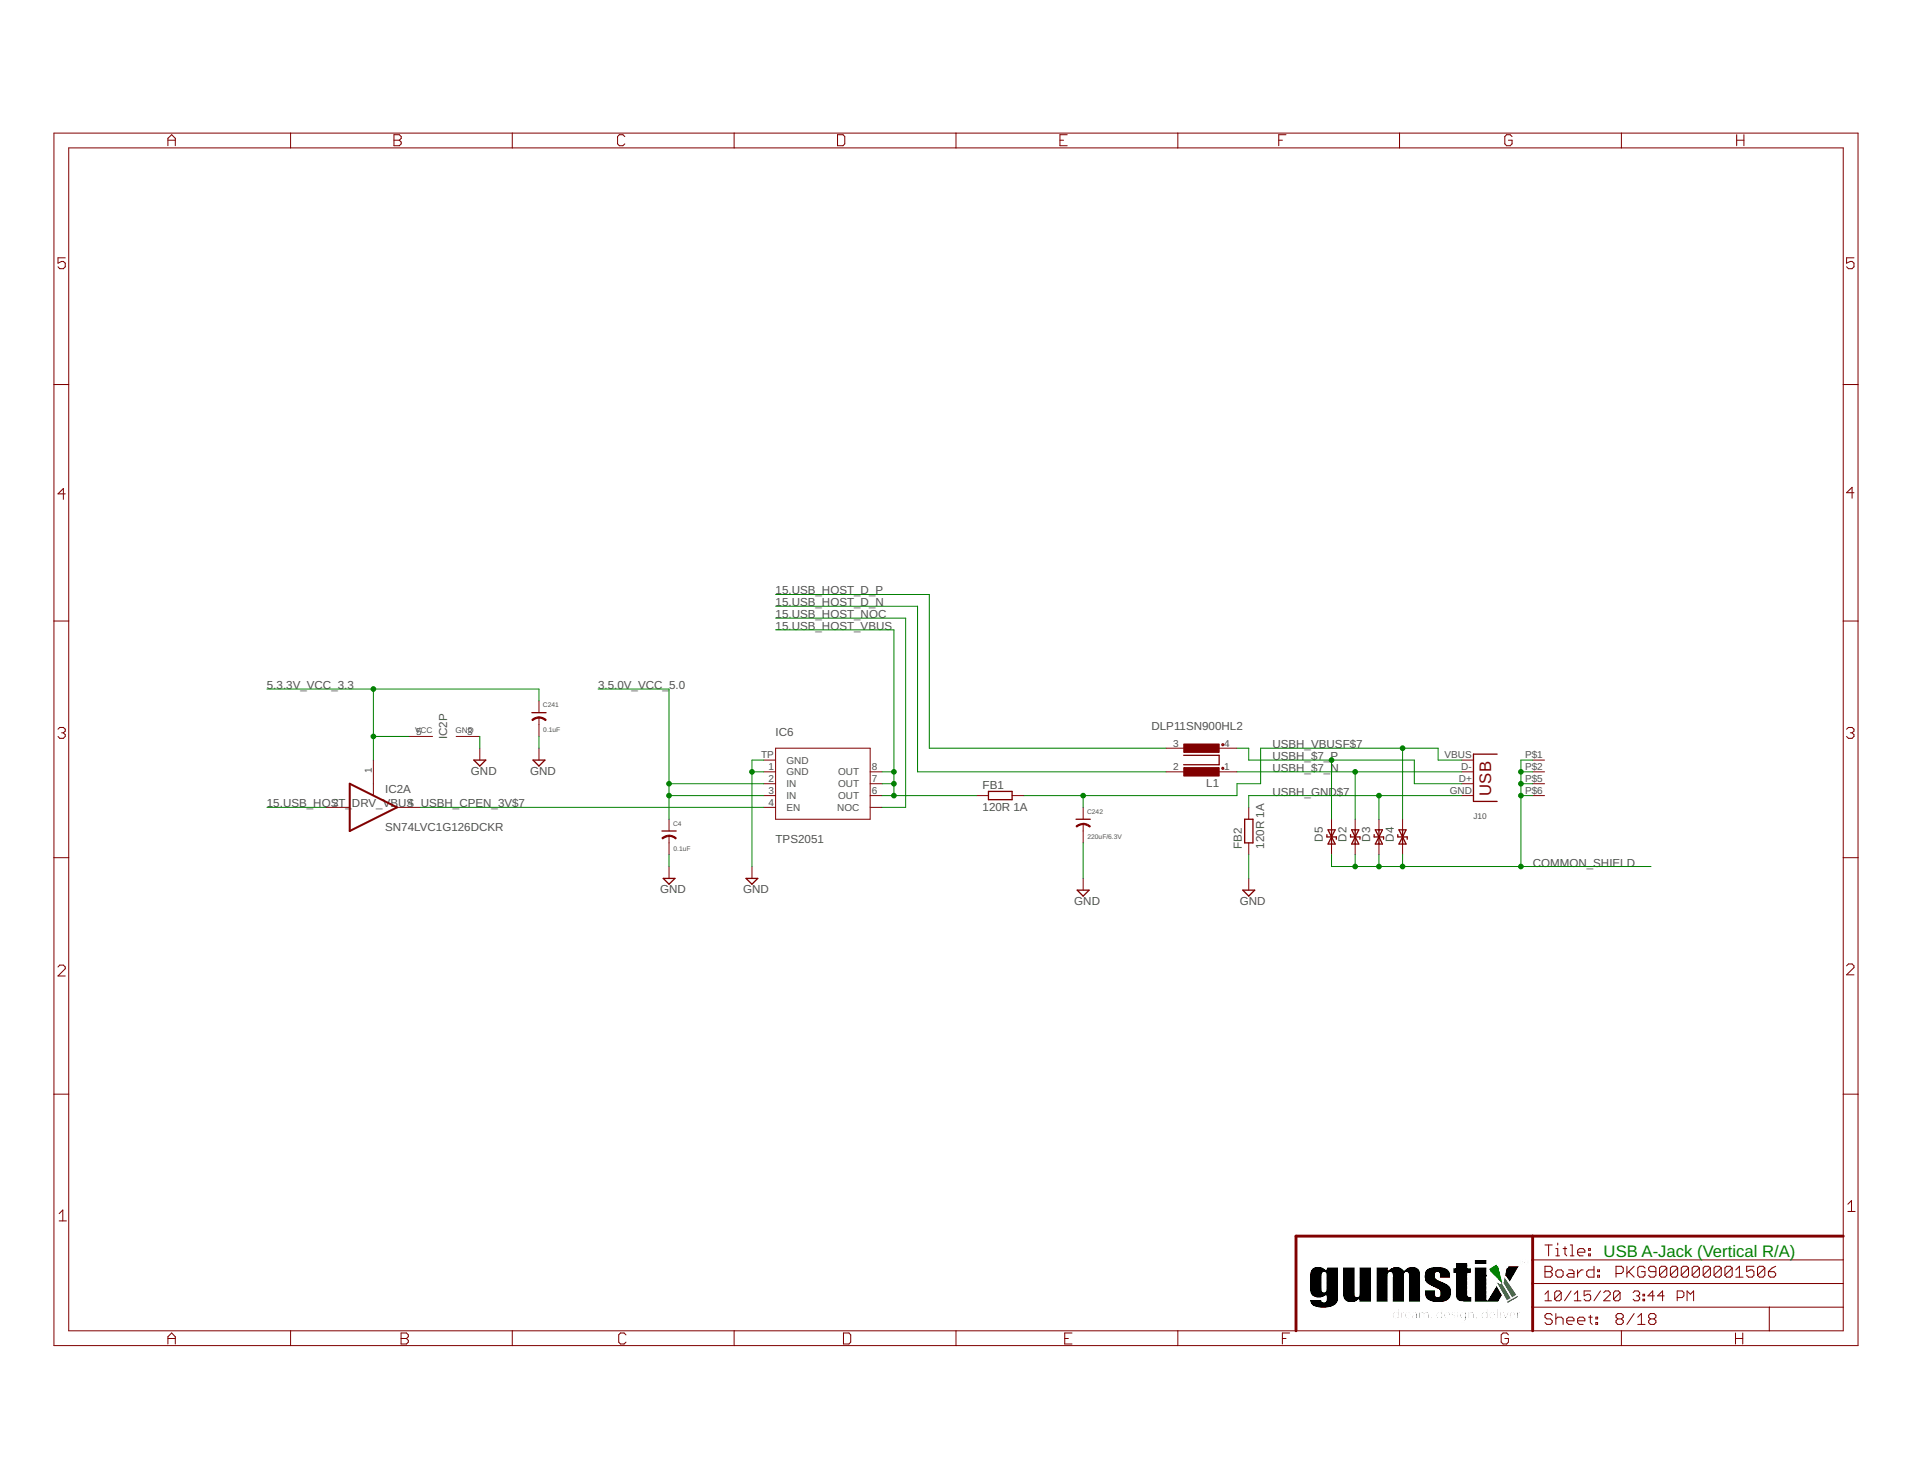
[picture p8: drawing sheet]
<svg xmlns="http://www.w3.org/2000/svg" width="279mm" height="216mm" viewBox="0 0 279 216" stroke-linecap="round" stroke-linejoin="round" font-family="sans-serif">
<defs><g id="words">
<text font-size="2.4" fill="#800000" x="217.7" y="116.1" transform="rotate(-90 217.7 116.1)">USB</text>
<text font-size="2.4" fill="#008000" x="234.1" y="183.5">USB A-Jack (Vertical R/A)</text>
<g font-size="1.7" fill="#505050">
<text x="113.2" y="88.5">15.USB_HOST_D_N</text>
<text x="113.2" y="86.8">15.USB_HOST_D_P</text>
<text x="113.2" y="92">15.USB_HOST_VBUS</text>
<text x="113.2" y="90.2">15.USB_HOST_NOC</text>
<text x="39" y="100.6">5.3.3V_VCC_3.3</text>
<text x="87.3" y="100.6">3.5.0V_VCC_</text>
<text x="97.7" y="100.6">5.0</text>
<text x="65.3" y="107.9" transform="rotate(-90 65.3 107.9)">IC2P</text>
<text x="113.2" y="107.5">IC6</text>
<text x="168.1" y="106.6">DLP11SN900HL2</text>
<text x="68.7" y="113.1">GND</text>
<text x="77.4" y="113.1">GND</text>
<text x="185.7" y="109.2">USBH_VBUSF$7</text>
<text x="185.7" y="112.7">USBH_$7_N</text>
<text x="185.7" y="111">USBH_$7_P</text>
<text x="39" y="117.9">15.USB_HOST_</text>
<text x="51.4" y="117.9">DRV_VBUS USBH_CPEN_3V$7</text>
<text x="56.2" y="115.7">IC2A</text>
<text x="143.4" y="118.4">120R 1A</text>
<text x="143.4" y="115.1">FB1</text>
<text x="176.1" y="114.9">L1</text>
<text x="185.7" y="116.1">USBH_GND$7</text>
<text x="56.2" y="121.3">SN74LVC1G126DCKR</text>
<text x="113.2" y="123">TPS2051</text>
<text x="181.3" y="123.9" transform="rotate(-90 181.3 123.9)">FB2</text>
<text x="184.5" y="123.9" transform="rotate(-90 184.5 123.9)">120R 1A</text>
<text x="193.1" y="122.9" transform="rotate(-90 193.1 122.9)">D5</text>
<text x="196.5" y="122.9" transform="rotate(-90 196.5 122.9)">D2</text>
<text x="200" y="122.9" transform="rotate(-90 200 122.9)">D3</text>
<text x="203.4" y="122.9" transform="rotate(-90 203.4 122.9)">D4</text>
<text x="96.4" y="130.4">GND</text>
<text x="108.5" y="130.4">GND</text>
<text x="223.7" y="126.5">COMMON_SHIELD</text>
<text x="156.8" y="132.1">GND</text>
<text x="181" y="132.1">GND</text>
</g>
<g font-size="1.5" fill="#505050">
<text x="60.7" y="107.3">5</text>
<text x="68.2" y="107.3">3</text>
<text x="54.3" y="112.8" transform="rotate(-90 54.3 112.8)">1</text>
<text x="111.1" y="110.7">TP</text>
<text x="112.2" y="112.4">1</text>
<text x="114.8" y="113.2">GND</text>
<text x="114.8" y="111.5">GND</text>
<text x="122.4" y="113.2">OUT</text>
<text x="127.3" y="112.4">8</text>
<text x="171.3" y="112.4">2</text>
<text x="171.3" y="109">3</text>
<text x="178.7" y="112.4">1</text>
<text x="178.7" y="109">4</text>
<text x="210.9" y="110.7">VBUS</text>
<text x="213.3" y="112.4">D-</text>
<text x="222.6" y="110.7">P$1</text>
<text x="222.6" y="112.4">P$2</text>
<text x="48.7" y="117.6">2</text>
<text x="59.5" y="117.6">4</text>
<text x="112.2" y="115.9">3</text>
<text x="112.2" y="117.6">4</text>
<text x="112.2" y="114.2">2</text>
<text x="114.8" y="116.6">IN</text>
<text x="114.8" y="118.4">EN</text>
<text x="114.8" y="114.9">IN</text>
<text x="122.2" y="118.4">NOC</text>
<text x="122.4" y="116.7">OUT</text>
<text x="122.4" y="114.9">OUT</text>
<text x="127.3" y="115.9">6</text>
<text x="127.3" y="114.2">7</text>
<text x="211.6" y="115.9">GND</text>
<text x="213" y="114.2">D+</text>
<text x="222.6" y="114.2">P$5</text>
<text x="222.6" y="115.9">P$6</text>
</g>
<g font-size="1.2" fill="#505050">
<text x="60.6" y="107.1">VCC</text>
<text x="66.5" y="107.1">GND</text>
<text x="215.1" y="119.6">J10</text>
</g>
<g font-size="1" fill="#505050">
<text x="79.3" y="103.2">C241</text>
<text x="79.3" y="106.9">0.1uF</text>
<text x="158.7" y="118.8">C242</text>
<text x="98.3" y="120.5">C4</text>
<text x="98.3" y="124.2">0.1uF</text>
<text x="158.8" y="122.4">220uF/6.3V</text>
</g>
</g></defs>
<g fill="none" stroke="#800000" stroke-width=".15">
<path d="M7.9 19.4h263.3v177h-263.3zM42.4 19.4v2.2M57.5 19.7h.8l.3 .2v.3l-.3 .3 .3 .2v.3l-.3 .3h-.8zM74.8 19.4v2.2M91.2 19.9l-.3-.2h-.5l-.3 .2v1.1l.3 .3h.5l.3-.3M107.2 19.4v2.2M122.3 19.7h.8l.2 .2v1.1l-.2 .3h-.8zM139.6 19.4v2.2M155.8 19.7h-1.1v1.6h1.1M171.9 19.4v2.2M187.7 19.7h-1v1.6M204.3 19.4v2.2"/>
<path d="M220.7 19.9l-.2-.2h-.6l-.2 .2v1.1l.2 .3h.6l.2-.3v-.5h-.5M236.7 19.4v2.2M253.5 19.7v1.6M254.6 19.7v1.6M9.5 37.6h-1v.8l.5-.2h.2l.3 .2v.5l-.3 .3h-.5l-.2-.3M10 21.6h259.1v172.7h-259.1zM24.5 21.3v-1.1l.6-.5 .5 .5v1.1M24.5 20.5h1.1M57.5 20.5h.8M154.7 20.5h.6M186.7 20.5h.5M253.5 20.5h1.1"/>
<path d="M270.6 37.6h-1v.8l.5-.2h.3l.2 .2v.5l-.2 .3h-.6l-.2-.3M7.9 56.1h2.1M269.1 56.1h2.1M9.5 72.1h-1l.7-.8v1.6M270.6 71.9h-1l.8-.8v1.6M7.9 90.7h2.1M269.1 90.7h2.1M8.5 106.4l.2-.2h.5l.3 .2v.3l-.3 .3M9 107h.2M9.2 107l.3 .3v.2l-.3 .3h-.5l-.2-.3M47.6 117.9h3.5M54.5 111v5.1"/>
<path d="M58 117.9h3.4M59.7 107.5h3.4M66.6 107.5h3.4M70 109.2v1.8M78.7 102.3v1.7M78.7 104.7v2.8M78.7 109.2v1.8M97.7 119.6v1.7M111.5 116.1h1.7M111.5 117.9h1.7M111.5 112.7h1.7M111.5 114.4h1.7"/>
<path d="M111.5 111h1.7M113.2 109.2h13.8v10.4h-13.8zM127 116.1h1.8M127 117.9h1.8M127 112.7h1.8M127 114.4h1.8M142.6 116.1h1.7M147.7 116.1h1.8M158.1 117.9v1.7M170.2 112.7h3.5M170.2 109.2h3.5M177.1 112.7h3.5"/>
<path d="M177.1 109.2h3.5M182.3 117.9v1.7M194.4 119.6v1.7M197.8 119.6v1.7M201.3 119.6v1.7M204.7 119.6v1.7M213.4 116.1h1.7M213.4 112.7h1.7M213.4 114.4h1.7M213.4 111h1.7M223.7 116.1h1.8M223.7 112.7h1.8"/>
<path d="M223.7 114.4h1.8M223.7 111h1.8M269.6 106.4l.2-.2h.6l.2 .2v.3l-.2 .3M270.1 107h.3M270.4 107l.2 .3v.2l-.2 .3h-.6l-.2-.3M7.9 125.2h2.1M97.7 122v2.8M97.7 126.5v1.7M109.8 126.5v1.7M158.1 120.3v2.7M158.1 128.2v1.7M182.3 123v1.8"/>
<path d="M182.3 128.2v1.7M194.4 123v1.8M197.8 123v1.8M201.3 123v1.8M204.7 123v1.8M269.1 125.2h2.1M7.9 159.7h2.1M8.5 141.2l.2-.3h.5l.3 .3v.2l-1 1.1h1M269.1 159.7h2.1M269.6 141l.2-.3h.6l.2 .3v.2l-1 1.1h1M8.6 177.2l.6-.6v1.6M8.6 178.2h1.1"/>
<path d="M269.7 175.8l.6-.5v1.5M269.7 176.8h1.1M24.5 196.2v-1.1l.6-.5 .5 .5v1.1M24.5 195.4h1.1M42.4 194.3v2.1M58.5 195.4h.8M58.5 194.6h.8l.3 .3v.2l-.3 .3 .3 .3v.2l-.3 .3h-.8zM74.8 194.3v2.1M91.4 194.9l-.3-.3h-.5l-.3 .3v1l.3 .3h.5l.3-.3M107.2 194.3v2.1M123.1 194.6h.8l.3 .3v1l-.3 .3h-.8zM139.6 194.3v2.1"/>
<path d="M155.4 195.4h.6M156.5 194.6h-1.1v1.6h1.1M171.9 194.3v2.1M187.2 195.4h.5M188.3 194.6h-1.1v1.6M204.3 194.3v2.1M220.2 194.9l-.3-.3h-.5l-.3 .3v1l.3 .3h.5l.3-.3v-.5h-.5M223.7 190.8h45.4M223.7 187.4h45.4M223.7 183.9h45.4M225.5 184.8h.8l.3 .3v.3l-.3 .2 .3 .3v.3l-.3 .2h-.8zM225.5 185.6h.8"/>
<path d="M225.5 188.9l.5-.5v1.5M225.5 189.9h1M225.5 181.7h1.1M226.1 181.7v1.6M226.6 192l-.3-.3h-.5l-.3 .3v.3l.3 .2h.5l.3 .3v.3l-.3 .2h-.5l-.3-.2M227.1 185.6l.3-.2h.5l.3 .2v.6l-.3 .2h-.5l-.3-.2zM227.1 191.7v1.6M227.1 192.5l.3-.2h.5l.3 .2v.8M227.1 182.3h.3v1M227.1 183.3h.5M227.4 181.5v.2M227.9 188.7v1l-.2 .2h-.5l-.3-.2"/>
<path d="M227.9 188.7l-.2-.3h-.5l-.3 .3v1M227.9 188.7l-1 1M228.2 182.3h.5M228.5 182v1l.2 .3M228.7 192.8h1.1v-.3l-.3-.2h-.5l-.3 .2v.6l.3 .2h.5M229 185.4h.5l.3 .2v.8h-.8l-.3-.2 .3-.3h.8M229.2 181.7h.3v1.6M229.2 183.3h.6M229.3 188.4l-.9 1.5M229.8 189.9h1M229.8 188.9l.5-.5v1.5M230.3 182.8h1.1v-.3l-.3-.2h-.5l-.3 .2v.5l.3 .3h.5"/>
<path d="M230.3 185.4v1M230.3 192.8h1.1v-.3l-.3-.2h-.5l-.3 .2v.6l.3 .2h.5M231.1 185.4h-.3l-.5 .5M231.9 192.3h.5M231.9 182.3h.3v.2h-.3zM231.9 183h.3v.3h-.3zM232.2 192v1.1l.2 .2M232.2 188.4h-1v.8l.8-.3 .2 .3v.5l-.2 .2h-.5l-.3-.2M232.7 184.8v1.6h-.8l-.3-.2v-.6l.3-.2h.8M233 193.1h.2v.2h-.2zM233 192.3h.2v.2h-.2zM233.2 186.2h.3v.2h-.3z"/>
<path d="M233.2 185.4h.3v.2h-.3zM233.6 188.4l-.9 1.5M234.1 188.7l.3-.3h.4l.3 .3v.2l-1 1h1M235.9 185.9h.8l.3-.3v-.5l-.3-.3h-.8v1.6M236.2 192.5l-.3-.2v-.3l.3-.3h.5l.3 .3v.3l-.3 .2M236.2 192.5l-.3 .3v.3l.3 .2h.5l.3-.2v-.3l-.3-.3M236.2 192.5h.5M236.5 188.7v1l-.2 .2h-.5l-.3-.2M236.5 188.7l-.2-.3h-.5l-.3 .3v1M236.5 188.7l-1 1M236.7 194.3v2.1M237.5 184.8v1.6"/>
<path d="M237.7 185.6l.8 .8M238.4 188.7l.2-.3h.5l.3 .3v.2l-.3 .3M238.5 184.8l-1 1.1M238.5 191.7l-1 1.6M238.9 189.2h.2M239.1 193.3h1M239.1 192.3l.5-.6v1.6M239.1 189.2l.3 .2v.3l-.3 .2h-.5l-.2-.2M239.8 189.7h.3v.2h-.3zM239.8 188.9h.3v.3h-.3zM240.1 185.1l-.2-.3h-.6l-.2 .3v1.1l.2 .2h.6l.2-.2v-.6h-.5M240.9 192.5l-.2-.2v-.3l.2-.3h.5l.3 .3v.3l-.3 .2"/>
<path d="M240.9 192.5l-.2 .3v.3l.2 .2h.5l.3-.2v-.3l-.3-.3M240.9 192.5h.5M241.5 189.2h-.9l.7-.8v1.5M241.7 185.6h-.8l-.2-.2v-.3l.2-.3h.5l.3 .3v1.1l-.3 .2h-.5l-.2-.2M242.9 189.2h-.9l.7-.8v1.5M243.3 185.1l-.2-.3h-.6l-.2 .3v1.1M243.3 185.1v1.1l-.2 .2h-.6l-.2-.2M243.3 185.1l-1 1.1M244.8 189.4h.8l.2-.2v-.5l-.2-.3h-.8v1.5M244.9 185.1l-.3-.3h-.5l-.3 .3v1.1M244.9 185.1v1.1l-.3 .2h-.5l-.3-.2M244.9 185.1l-1.1 1.1"/>
<path d="M246.3 189.9v-1.5l.5 .5 .4-.5v1.5M246.5 185.1l-.3-.3h-.5l-.3 .3v1.1M246.5 185.1v1.1l-.3 .2h-.5l-.3-.2M246.5 185.1l-1.1 1.1M248.1 185.1l-.3-.3h-.5l-.3 .3v1.1M248.1 185.1v1.1l-.3 .2h-.5l-.3-.2M248.1 185.1l-1.1 1.1M249.7 185.1l-.3-.3h-.5l-.3 .3v1.1M249.7 185.1v1.1l-.3 .2h-.5l-.3-.2M249.7 185.1l-1.1 1.1M251.3 185.1l-.3-.3h-.5l-.3 .3v1.1M251.3 185.1v1.1l-.3 .2h-.5l-.3-.2"/>
<path d="M251.3 185.1l-1.1 1.1M252.9 185.1l-.3-.3h-.5l-.3 .3v1.1M252.9 185.1v1.1l-.3 .2h-.5l-.3-.2M252.9 185.1l-1.1 1.1M253.3 195.4h1.1M253.3 194.6v1.6M253.4 186.4h1M253.4 185.4l.5-.6v1.6M254.4 194.6v1.6M256 184.8h-1v.8l.5-.2h.3l.2 .2v.6l-.2 .2h-.6l-.2-.2M257.6 185.1l-.2-.3h-.6l-.2 .3v1.1M257.6 185.1v1.1l-.2 .2h-.6l-.2-.2"/>
<path d="M257.6 185.1l-1 1.1M258.1 185.6h.9l.2 .3v.3l-.2 .2h-.6l-.3-.2zM258.3 190.8v3.5M259.2 184.8l-.5 .3-.6 .5"/>
</g>
<path d="M223.7 180.4v13.9M269.1 180.4h-79.9v13.9" fill="none" stroke="#800000" stroke-width=".42"/>
<g fill="none" stroke="#800000" stroke-width=".19">
<path d="M69.2 111h1.7l-.9 .8zM77.6 104h2.1M77.8 111h1.7l-.8 .8zM144.3 115.5h3.4v1.2h-3.4zM157.1 119.6h2.1M172.8 110.3h5.2v1.3h-5.2M181.7 119.6h1.2v3.4h-1.2zM218.5 110.1h-3.4v6.9h3.4M96.6 121.3h2.1M96.8 128.2h1.7l-.8 .9zM108.9 128.2h1.7l-.8 .9zM157.2 129.9h1.8l-.9 .9z"/>
<path d="M181.4 129.9h1.8l-.9 .9zM193.7 121.8v.4h1.4v.3M193.9 121.1h1l-.5 1.1zM194.4 122.2l.5 1h-1zM194.4 121.1v2.1M197.1 121.8v.4h1.4v.3M197.3 121.1h1.1l-.6 1.1zM197.8 122.2l.6 1h-1.1zM197.8 121.1v2.1M200.6 121.8v.4h1.4v.3M200.8 121.1h1l-.5 1.1zM201.3 122.2l.5 1h-1z"/>
<path d="M201.3 121.1v2.1M204 121.8v.4h1.4v.3M204.2 121.1h1.1l-.6 1.1zM204.7 122.2l.6 1h-1.1zM204.7 121.1v2.1"/>
</g>
<g fill="none" stroke="#800000" stroke-width=".3">
<path d="M51.1 114.4l6.9 3.5-6.9 3.4z"/>
<circle cx="178.5" cy="112.2" r=".08"/>
<circle cx="178.5" cy="108.7" r=".08"/>
</g>
<g fill="#800000" stroke="#800000" stroke-width=".15">
<path d="M172.8 112.1h5.2v1.2h-5.2z"/>
<path d="M172.8 108.6h5.2v1.2h-5.2z"/>
</g>
<g fill="#800000" stroke="#800000" stroke-width=".15">
<path d="M97.7 121.9l.7 .2 .3 .2-.1 .2-.3-.2-.6-.2z" fill-rule="evenodd"/>
<path d="M96.6 122.3l.6-.3 .5-.1v.2l-1 .4z" fill-rule="evenodd"/>
<path d="M158.1 120.2l.7 .2 .4 .2-.1 .1-1-.3z" fill-rule="evenodd"/>
<path d="M157.1 120.6l.3-.2 .7-.2v.2l-.9 .3z" fill-rule="evenodd"/>
<path d="M78.7 104.6l.7 .2 .3 .3-.1 .1-.6-.3-.3-.1z" fill-rule="evenodd"/>
<path d="M77.6 105.1l.4-.3 .7-.2v.2l-1 .4z" fill-rule="evenodd"/>
</g>
<g fill="none" stroke="#008000" stroke-width=".15">
<path d="M113.2 88.5h20.7v24.2h36.3M113.2 91.9h17.3v24.2M113.2 86.8h22.5v22.4h34.5M113.2 90.2h19v27.7h-3.4M39 100.6h39.7v1.7M39 117.9h8.6M54.5 100.6v10.4M54.5 107.5h5.2M61.4 117.9h50.1M70 107.5v1.7M78.7 107.5v1.7M87.3 100.6h10.4v19"/>
<path d="M97.7 114.4h13.8M97.7 116.1h13.8M109.8 112.7h1.7M111.5 111h-1.7v15.5M128.8 112.7h1.7M128.8 114.4h1.7M128.8 116.1h13.8M158.1 116.1v1.8M180.6 109.2h1.7v1.8h24.2v3.4h6.9M180.6 112.7h32.8M194.4 111v8.6M197.8 112.7v6.9"/>
<path d="M201.3 116.1v3.5M204.7 109.2v10.4M213.4 116.1h-31.1v1.8M213.4 111h-3.5v-1.8h-25.9v5.2h-3.4v1.7h-31.1M222 112.7h1.7M222 114.4h1.7M222 116.1h1.7M223.7 111h-1.7v15.5M97.7 124.8v1.7M158.1 123v5.2M182.3 124.8v3.4M194.4 124.8v1.7h46.6"/>
<path d="M197.8 124.8v1.7M201.3 124.8v1.7M204.7 124.8v1.7"/>
</g>
<g fill="#008000" stroke="#008000" stroke-width=".15">
<circle cx="109.8" cy="112.7" r=".34"/>
<circle cx="130.5" cy="114.4" r=".34"/>
<circle cx="130.5" cy="116.1" r=".34"/>
<circle cx="130.5" cy="112.7" r=".34"/>
<circle cx="158.1" cy="116.1" r=".34"/>
<circle cx="204.7" cy="109.2" r=".34"/>
<circle cx="54.5" cy="100.6" r=".34"/>
<circle cx="54.5" cy="107.5" r=".34"/>
<circle cx="97.7" cy="114.4" r=".34"/>
<circle cx="97.7" cy="116.1" r=".34"/>
<circle cx="197.8" cy="112.7" r=".34"/>
<circle cx="194.4" cy="111" r=".34"/>
<circle cx="222" cy="112.7" r=".34"/>
<circle cx="197.8" cy="126.5" r=".34"/>
<circle cx="201.3" cy="126.5" r=".34"/>
<circle cx="204.7" cy="126.5" r=".34"/>
<circle cx="222" cy="126.5" r=".34"/>
<circle cx="222" cy="114.4" r=".34"/>
<circle cx="222" cy="116.1" r=".34"/>
<circle cx="201.3" cy="116.1" r=".34"/>
</g>
<g fill="#000" stroke="#000" stroke-width=".15">
<path d="M191.2 189.8l1.8 .1zM191.2 189.8h1.8zM191.2 189.7l1.8 .1zM191.2 188.3l1.8 .1zM191.2 188.3h1.8zM191.2 188.2l1.8 .1zM191.2 188.2h1.8zM191.2 188.1l1.8 .1zM191.2 188.1h1.8zM191.2 188l1.8 .1zM191.2 188h1.8zM191.2 187.9l1.8 .1z"/>
<path d="M191.2 187.9h1.8zM191.2 187.8l1.8 .1zM191.2 187.8h1.8zM191.2 187.7l1.8 .1zM191.2 187.7h1.8zM191.2 187.6l1.8 .1zM191.2 187.6h1.8zM191.2 187.5l1.8 .1zM191.2 187.5h1.8zM191.2 187.4l1.8 .1zM191.2 187.4h1.8zM191.2 187.3l1.8 .1z"/>
<path d="M191.2 187.3h1.8zM191.2 187.2l1.8 .1zM191.2 187.2h1.8zM191.2 187.1l1.8 .1zM191.2 187.1h1.8zM191.2 187l1.8 .1zM191.2 187h1.8zM191.2 186.9l1.8 .1zM191.2 186.9h1.8zM191.2 186.8l1.8 .1zM191.2 186.8h1.8zM191.2 186.7l1.8 .1z"/>
<path d="M191.2 186.7h1.8zM191.2 186.6l1.8 .1zM191.2 186.6h1.8zM191.2 186.5l1.8 .1zM191.2 186.5h1.8zM191.2 186.4l1.8 .1zM191.2 186.4h1.8zM191.2 186.3l1.8 .1zM191.2 186.3h1.8zM191.2 186.2l1.8 .1zM191.2 186.2h1.8zM191.2 186.1l1.8 .1z"/>
<path d="M191.2 186.1h1.8zM191.2 186l1.8 .1zM191.2 186h1.8zM191.2 190l2 .1zM191.2 188.6l4.2 .1zM191.2 188.6h4.2zM191.2 188.6h1.9zM191.2 188.5l1.9 .1zM191.2 185.8h1.9zM191.2 185.8h2zM191.2 185.7l4.2 .1zM191.2 190h1.9z"/>
<path d="M191.2 189.9l1.8 .1zM191.2 189.9h1.8zM191.2 188.5h1.9zM191.2 188.4l1.8 .1zM191.2 188.4h1.8zM191.2 185.9l1.8 .1zM191.2 185.9h1.9zM191.2 185.8l1.9 .1zM191.2 190.1l4.1 .1zM191.2 190.1h4.1zM191.2 188.7l4.2 .1zM191.2 188.7h4.2z"/>
<path d="M191.2 185.7h4.2zM191.2 185.6l4.2 .1zM191.2 185.6h4.2zM191.3 190.2h3.9zM191.3 190.2l3.9 .1zM191.3 188.8l4.1 .1zM191.3 188.8h4.1zM191.3 185.5l4.1 .1zM191.3 185.5h4.1zM191.3 190.3l3.8 .1zM191.3 190.3h3.9zM191.3 188.9l4.1 .1z"/>
<path d="M191.3 188.9h4.1zM191.3 185.4l4.1 .1zM191.3 185.4h4.1zM191.4 190.4h3.7zM191.4 189h4zM191.4 185.4h4zM191.4 185.3l4 .1zM191.4 190.4l3.6 .1zM191.4 190.4l3.7 .1zM191.4 189l4 .1zM191.4 185.3h2.1zM191.4 185.2l2.1 .1z"/>
<path d="M191.5 190.5h3.5zM191.5 189.1h3.9zM191.5 190.5l3.4 .1zM191.5 185.2h1.9zM191.5 189.1l2 .1zM191.5 189.1l3.9 .1zM191.5 190.6h3.4zM191.5 185.1l1.8 .1zM191.5 189.2h2zM191.6 190.6h3.2zM191.6 185.1h1.7zM191.6 190.6l3.2 .1z"/>
<path d="M191.6 189.2l1.8 .1zM191.6 185.1h1.6zM191.7 185l1.5 .1zM191.7 189.3h1.6zM191.7 190.7h3zM191.7 189.3l1.6 .1zM191.7 185h1.4zM191.8 190.7l2.8 .1zM191.8 184.9l1.2 .1zM191.8 189.3l1.4 .1zM191.9 190.8h2.6zM191.9 189.4h1.2z"/>
<path d="M191.9 184.9h1zM192 190.8h2.4zM192 189.4l1 .1zM192.1 190.8l2.1 .1zM192.1 184.9h.6zM192.2 190.9h1.9zM192.3 189.5h.5zM192.5 190.9h1.4zM192.9 190.9l.5 .1zM193.3 190l2 .1zM193.4 188.6h2zM193.4 190h1.9z"/>
<path d="M193.4 188.5l2 .1zM193.4 185.8h2zM193.5 189.9l1.8 .1zM193.5 188.5h1.9zM193.5 185.8h1.9zM193.5 189.9h1.8zM193.5 188.4l1.9 .1zM193.5 188.4h1.9zM193.5 188.3l1.9 .1zM193.5 188.3h1.9zM193.5 185.9l1.9 .1zM193.5 185.9h1.9z"/>
<path d="M193.5 185.8l1.9 .1zM193.6 189.9h1.7zM193.6 189.8l1.7 .1zM193.6 189.8h1.7zM193.6 189.7l1.7 .1zM193.6 188.2l1.8 .1zM193.6 188.2h1.8zM193.6 188.1l1.8 .1zM193.6 188.1h1.8zM193.6 188l1.8 .1zM193.6 188h1.8zM193.6 187.9l1.8 .1z"/>
<path d="M193.6 187.9h1.8zM193.6 187.8l1.8 .1zM193.6 187.8h1.8zM193.6 187.7l1.8 .1zM193.6 187.7h1.8zM193.6 187.6l1.8 .1zM193.6 187.6h1.8zM193.6 187.5l1.8 .1zM193.6 187.5h1.8zM193.6 187.4l1.8 .1zM193.6 187.4h1.8zM193.6 187.3l1.8 .1z"/>
<path d="M193.6 187.3h1.8zM193.6 187.2l1.8 .1zM193.6 187.2h1.8zM193.6 187.1l1.8 .1zM193.6 187.1h1.8zM193.6 187l1.8 .1zM193.6 187h1.8zM193.6 186.9l1.8 .1zM193.6 186.9h1.8zM193.6 186.8l1.8 .1zM193.6 186.8h1.8zM193.6 186.7l1.8 .1z"/>
<path d="M193.6 186.7h1.8zM193.6 186.6l1.8 .1zM193.6 186.6h1.8zM193.6 186.5l1.8 .1zM193.6 186.5h1.8zM193.6 186.4l1.8 .1zM193.6 186.4h1.8zM193.6 186.3l1.8 .1zM193.6 186.3h1.8zM193.6 186.2l1.8 .1zM193.6 186.2h1.8zM193.6 186.1l1.8 .1z"/>
<path d="M193.6 186.1h1.8zM193.6 186l1.8 .1zM193.6 186h1.8zM193.6 185.3h1.8zM193.6 189.7h1.8zM193.6 189.6l1.8 .1zM193.6 189.6h1.8zM193.6 189.5l1.8 .1zM193.6 189.5h1.8zM193.6 189.4l1.8 .1zM193.6 189.4h1.8zM193.6 189.3l1.8 .1z"/>
<path d="M193.6 189.3h1.8zM193.6 189.2l1.8 .1zM193.6 189.2h1.8zM193.6 189.1l1.8 .1zM193.6 185.2l1.8 .1zM193.6 185.2h1.8zM193.7 185.1l1.7 .1zM193.7 185.1h1.7zM193.7 185l1.7 .1zM193.7 185h1.7zM193.7 184.9l1.7 .1zM196 189l1.9 .1z"/>
<path d="M196 189h1.9zM196 188.9l1.8 .1zM196 188.9h1.8zM196 188.8l1.8 .1zM196 188.8h1.8zM196 188.7l1.8 .1zM196 188.7h1.8zM196 188.6l1.8 .1zM196 188.6h1.8zM196 188.5l1.8 .1zM196 188.5h1.8zM196 188.4l1.8 .1z"/>
<path d="M196 188.4h1.8zM196 188.3l1.8 .1zM196 188.3h1.8zM196 188.2l1.8 .1zM196 188.2h1.8zM196 188.1l1.8 .1zM196 188.1h1.8zM196 188l1.8 .1zM196 188h1.8zM196 187.9l1.8 .1zM196 187.9h1.8zM196 187.8l1.8 .1z"/>
<path d="M196 187.8h1.8zM196 187.7l1.8 .1zM196 187.7h1.8zM196 187.6l1.8 .1zM196 187.6h1.8zM196 187.5l1.8 .1zM196 187.5h1.8zM196 187.4l1.8 .1zM196 187.4h1.8zM196 187.3l1.8 .1zM196 187.3h1.8zM196 187.2l1.8 .1z"/>
<path d="M196 187.2h1.8zM196 187.1l1.8 .1zM196 187.1h1.8zM196 187l1.8 .1zM196 187h1.8zM196 186.9l1.8 .1zM196 186.9h1.8zM196 186.8l1.8 .1zM196 186.8h1.8zM196 186.7l1.8 .1zM196 186.7h1.8zM196 186.6l1.8 .1z"/>
<path d="M196 186.6h1.8zM196 186.5l1.8 .1zM196 186.5h1.8zM196 186.4l1.8 .1zM196 186.4h1.8zM196 186.3l1.8 .1zM196 186.3h1.8zM196 186.2l1.8 .1zM196 186.2h1.8zM196 186.1l1.8 .1zM196 186.1h1.8zM196 186l1.8 .1z"/>
<path d="M196 186h1.8zM196 185.9l1.8 .1zM196 185.9h1.8zM196 185.8l1.8 .1zM196 185.8h1.8zM196 185.7l1.8 .1zM196 185.7h1.8zM196 185.6l1.8 .1zM196 185.6h1.8zM196 185.5l1.8 .1zM196 185.5h1.8zM196 185.4l1.8 .1z"/>
<path d="M196 185.4h1.8zM196 185.3l1.8 .1zM196 185.3h1.8zM196 185.2l1.8 .1zM196 185.2h1.8zM196 185.1l1.8 .1zM196 185.1h1.8zM196 185l1.8 .1zM196 185h1.8zM196 184.9l1.8 .1zM196 189.3l4.2 .1zM196 189.3h4.2z"/>
<path d="M196 189.2l2 .1zM196 189.2h1.9zM196 189.1l1.9 .1zM196 189.1h1.9zM196.1 189.5h4.1zM196.1 189.4l4.1 .1zM196.1 189.4h4.1zM196.1 189.6h4.1zM196.1 189.5l4.1 .1zM196.2 189.7h4zM196.2 189.6l4 .1zM196.2 189.7l2.1 .1z"/>
<path d="M196.2 189.7h2.2zM196.2 189.8h2.1zM196.3 189.8h1.9zM196.3 189.8l1.9 .1zM196.3 189.9h1.9zM196.4 189.9h1.7zM196.4 189.9l1.7 .1zM196.5 190h1.5zM196.6 190l1.3 .1zM196.7 190.1h1.1zM196.8 190.1h.9zM197 190.1l.5 .1z"/>
<path d="M198.2 189.2l2 .1zM198.3 189.2h1.9zM198.3 189.1l1.9 .1zM198.4 190l1.8 .1zM198.4 190h1.8zM198.4 189.9l1.8 .1zM198.4 189.9h1.8zM198.4 189.8l1.8 .1zM198.4 189.1l1.8 .1zM198.4 189.1h1.8zM198.4 189l1.8 .1zM198.4 189h1.8z"/>
<path d="M198.4 189.8h1.8zM198.4 189.7l1.8 .1zM198.4 189.7h1.8zM198.4 188.9l1.8 .1zM198.4 188.9h1.8zM198.4 188.8l1.8 .1zM198.4 188.8h1.8zM198.4 188.7l1.8 .1zM198.4 188.7h1.8zM198.4 188.6l1.8 .1zM198.4 188.6h1.8zM198.4 188.5l1.8 .1z"/>
<path d="M198.4 188.5h1.8zM198.4 188.4l1.8 .1zM198.4 188.4h1.8zM198.4 188.3l1.8 .1zM198.4 188.3h1.8zM198.4 188.2l1.8 .1zM198.4 188.2h1.8zM198.4 188.1l1.8 .1zM198.4 188.1h1.8zM198.4 188l1.8 .1zM198.4 188h1.8zM198.4 187.9l1.8 .1z"/>
<path d="M198.4 187.9h1.8zM198.4 187.8l1.8 .1zM198.4 187.8h1.8zM198.4 187.7l1.8 .1zM198.4 187.7h1.8zM198.4 187.6l1.8 .1zM198.4 187.6h1.8zM198.4 187.5l1.8 .1zM198.4 187.5h1.8zM198.4 187.4l1.8 .1zM198.4 187.4h1.8zM198.4 187.3l1.8 .1z"/>
<path d="M198.4 187.3h1.8zM198.4 187.2l1.8 .1zM198.4 187.2h1.8zM198.4 187.1l1.8 .1zM198.4 187.1h1.8zM198.4 187l1.8 .1zM198.4 187h1.8zM198.4 186.9l1.8 .1zM198.4 186.9h1.8zM198.4 186.8l1.8 .1zM198.4 186.8h1.8zM198.4 186.7l1.8 .1z"/>
<path d="M198.4 186.7h1.8zM198.4 186.6l1.8 .1zM198.4 186.6h1.8zM198.4 186.5l1.8 .1zM198.4 186.5h1.8zM198.4 186.4l1.8 .1zM198.4 186.4h1.8zM198.4 186.3l1.8 .1zM198.4 186.3h1.8zM198.4 186.2l1.8 .1zM198.4 186.2h1.8zM198.4 186.1l1.8 .1z"/>
<path d="M198.4 186.1h1.8zM198.4 186l1.8 .1zM198.4 186h1.8zM198.4 185.9l1.8 .1zM198.4 185.9h1.8zM198.4 185.8l1.8 .1zM198.4 185.8h1.8zM198.4 185.7l1.8 .1zM198.4 185.7h1.8zM198.4 185.6l1.8 .1zM198.4 185.6h1.8zM198.4 185.5l1.8 .1z"/>
<path d="M198.4 185.5h1.8zM198.4 185.4l1.8 .1zM198.4 185.4h1.8zM198.4 185.3l1.8 .1zM198.4 185.3h1.8zM198.4 185.2l1.8 .1zM198.4 185.2h1.8zM198.4 185.1l1.8 .1zM198.4 185.1h1.8zM198.4 185l1.8 .1zM198.4 185h1.8zM198.4 184.9l1.8 .1z"/>
<path d="M200.9 185.8l1.8 .1zM200.9 185.8h1.9zM200.9 185.7h6.4zM200.9 185.6l6.4 .1zM200.9 185.6h6.4zM200.9 185.5l6.4 .1zM200.9 185.5h6.4zM200.9 185.4l6.4 .1zM200.9 185.4h4.1zM200.9 190l1.7 .1zM200.9 190h1.7zM200.9 189.9l1.7 .1z"/>
<path d="M200.9 189.9h1.7zM200.9 189.8l1.7 .1zM200.9 189.8h1.7zM200.9 189.7l1.7 .1zM200.9 189.7h1.7zM200.9 189.6l1.7 .1zM200.9 189.6h1.7zM200.9 189.5l1.7 .1zM200.9 189.5h1.7zM200.9 189.4l1.7 .1zM200.9 189.4h1.7zM200.9 189.3l1.7 .1z"/>
<path d="M200.9 189.3h1.7zM200.9 189.2l1.7 .1zM200.9 189.2h1.7zM200.9 189.1l1.7 .1zM200.9 189.1h1.7zM200.9 189l1.7 .1zM200.9 189h1.7zM200.9 188.9l1.7 .1zM200.9 188.9h1.7zM200.9 188.8l1.7 .1zM200.9 188.8h1.7zM200.9 188.7l1.7 .1z"/>
<path d="M200.9 188.7h1.7zM200.9 188.6l1.7 .1zM200.9 188.6h1.7zM200.9 188.5l1.7 .1zM200.9 188.5h1.7zM200.9 188.4l1.7 .1zM200.9 188.4h1.7zM200.9 188.3l1.7 .1zM200.9 188.3h1.7zM200.9 188.2l1.7 .1zM200.9 188.2h1.7zM200.9 188.1l1.7 .1z"/>
<path d="M200.9 188.1h1.7zM200.9 188l1.7 .1zM200.9 188h1.7zM200.9 187.9l1.7 .1zM200.9 187.9h1.7zM200.9 187.8l1.7 .1zM200.9 187.8h1.7zM200.9 187.7l1.7 .1zM200.9 187.7h1.7zM200.9 187.6l1.7 .1zM200.9 187.6h1.7zM200.9 187.5l1.7 .1z"/>
<path d="M200.9 187.5h1.7zM200.9 187.4l1.7 .1zM200.9 187.4h1.7zM200.9 187.3l1.7 .1zM200.9 187.3h1.7zM200.9 187.2l1.7 .1zM200.9 187.2h1.7zM200.9 187.1l1.7 .1zM200.9 187.1h1.7zM200.9 187l1.7 .1zM200.9 187h1.7zM200.9 186.9l1.7 .1z"/>
<path d="M200.9 186.9h1.7zM200.9 186.8l1.7 .1zM200.9 186.8h1.7zM200.9 186.7l1.7 .1zM200.9 186.7h1.7zM200.9 186.6l1.7 .1zM200.9 186.6h1.7zM200.9 186.5l1.7 .1zM200.9 186.5h1.7zM200.9 186.4l1.7 .1zM200.9 186.4h1.7zM200.9 186.3l1.7 .1z"/>
<path d="M200.9 186.3h1.7zM200.9 186.2l1.7 .1zM200.9 186.2h1.7zM200.9 186.1l1.7 .1zM200.9 186.1h1.7zM200.9 186l1.7 .1zM200.9 186h1.7zM200.9 185.9l1.8 .1zM200.9 185.9h1.8zM200.9 185.7l6.4 .1zM200.9 185.4h1.7zM200.9 185.3l1.7 .1z"/>
<path d="M200.9 185.3h1.7zM200.9 185.2l1.7 .1zM200.9 185.2h1.7zM200.9 185.1l1.7 .1zM200.9 185.1h1.7zM200.9 185.1h1.8zM200.9 185l1.8 .1zM200.9 185h1.8zM200.9 184.9l1.7 .1zM202.7 185.4h2.2zM202.7 185.3l2.2 .1zM202.8 185.3h2.1z"/>
<path d="M202.8 185.3h2zM202.8 185.2l2 .1zM202.9 185.2h1.8zM202.9 185.1l1.8 .1zM203 185.1h1.6zM203.1 185l1.4 .1zM203.1 185.8h2.1zM203.1 185.8h2zM203.2 185h1.3zM203.2 185.9h1.9zM203.2 185.8l1.9 .1zM203.2 190l1.8 .1z"/>
<path d="M203.2 190h1.8zM203.2 189.9l1.8 .1zM203.2 189.9h1.8zM203.2 189.8l1.8 .1zM203.2 189.8h1.8zM203.2 189.7l1.8 .1zM203.2 189.7h1.8zM203.2 189.6l1.8 .1zM203.2 189.6h1.8zM203.2 189.5l1.8 .1zM203.2 189.5h1.8zM203.2 189.4l1.8 .1z"/>
<path d="M203.2 189.4h1.8zM203.2 189.3l1.8 .1zM203.2 189.3h1.8zM203.2 189.2l1.8 .1zM203.2 189.2h1.8zM203.2 189.1l1.8 .1zM203.2 189.1h1.8zM203.2 189l1.8 .1zM203.2 189h1.8zM203.2 188.9l1.8 .1zM203.2 188.9h1.8zM203.2 188.8l1.8 .1z"/>
<path d="M203.2 188.8h1.8zM203.2 188.7l1.8 .1zM203.2 188.7h1.8zM203.2 188.6l1.8 .1zM203.2 188.6h1.8zM203.2 188.5l1.8 .1zM203.2 188.5h1.8zM203.2 188.4l1.8 .1zM203.2 188.4h1.8zM203.2 188.3l1.8 .1zM203.2 188.3h1.8zM203.2 188.2l1.8 .1z"/>
<path d="M203.2 188.2h1.8zM203.2 188.1l1.8 .1zM203.2 188.1h1.8zM203.2 188l1.8 .1zM203.2 188h1.8zM203.2 187.9l1.8 .1zM203.2 187.9h1.8zM203.2 187.8l1.8 .1zM203.2 187.8h1.8zM203.2 187.7l1.8 .1zM203.2 187.7h1.8zM203.2 187.6l1.8 .1z"/>
<path d="M203.2 187.6h1.8zM203.2 187.5l1.8 .1zM203.2 187.5h1.8zM203.2 187.4l1.8 .1zM203.2 187.4h1.8zM203.2 187.3l1.8 .1zM203.2 187.3h1.8zM203.2 187.2l1.8 .1zM203.2 187.2h1.8zM203.2 187.1l1.8 .1zM203.2 187.1h1.8zM203.2 187l1.8 .1z"/>
<path d="M203.2 187h1.8zM203.2 186.9l1.8 .1zM203.2 186.9h1.8zM203.2 186.8l1.8 .1zM203.2 186.8h1.8zM203.2 186.7l1.8 .1zM203.2 186.7h1.8zM203.2 186.6l1.8 .1zM203.2 186.6h1.8zM203.2 186.5l1.8 .1zM203.2 186.5h1.8zM203.2 186.4l1.8 .1z"/>
<path d="M203.2 186.4h1.8zM203.2 186.3l1.8 .1zM203.2 186.3h1.8zM203.2 186.2l1.8 .1zM203.2 186.2h1.8zM203.2 186.1l1.8 .1zM203.2 186.1h1.8zM203.2 186l1.8 .1zM203.2 186h1.8zM203.2 185.9l1.9 .1zM203.3 184.9l1.1 .1zM203.3 192.1h.2z"/>
<path d="M203.3 192l.2 .1zM203.3 192h.2zM203.3 191.9l.2 .1zM203.3 191.9h.2zM203.3 192.2h.2zM203.3 192.1l.2 .1zM203.3 191.8l.2 .1zM203.3 192.3h.2zM203.3 191.8h.2zM203.3 192.2l.2 .1zM203.3 191.7l.2 .1zM203.3 191.7h.2z"/>
<path d="M203.3 184.9h1zM203.4 192.3h.2zM203.4 191.7h.1zM203.4 192.3l.3 .1zM203.4 191.6l.2 .1zM203.4 192.4h.6zM203.4 191.6h.8zM203.5 192.4l.4 .1zM203.5 191.5l.5 .1zM203.5 184.9h.6zM203.6 192.5h.2zM203.6 191.5l.3 .1z"/>
<path d="M203.7 191.5h.1zM203.8 192.3l.2 .1zM203.9 192.3h.3zM203.9 191.6l.3 .1zM203.9 191.7h.3zM204 192.2l.2 .1zM204 191.7h.2zM204 192.2h.2zM204 192.1l.2 .1zM204 192.1h.2zM204 192l.2 .1zM204 192h.2z"/>
<path d="M204 191.9l.2 .1zM204 191.9h.2zM204 191.8l.2 .1zM204 191.8h.2zM204 191.7l.2 .1zM204 191.5l.2 .1zM204 191.5h.2zM204 191.4l.2 .1zM204 191.4h.2zM204 191.3l.2 .1zM204 191.3h.2zM204 191.2l.2 .1z"/>
<path d="M204 191.2h.2zM204 191.1l.2 .1zM204 191.1h.2zM204 192.5h.2zM204 192.4l.2 .1zM204 192.4h.2zM204 192.3l.2 .1zM204.5 192.5h.2zM204.5 191.7h.2zM204.5 191.6l.2 .1zM204.5 191.6h.2zM204.5 191.5l.2 .1z"/>
<path d="M204.5 192.4l.2 .1zM204.5 192.4h.2zM204.5 192.3l.2 .1zM204.5 192.3h.2zM204.5 192.2l.2 .1zM204.5 192.2h.2zM204.5 192.1l.2 .1zM204.5 192.1h.2zM204.5 192l.2 .1zM204.5 192h.2zM204.5 191.9l.2 .1zM204.5 191.9h.2z"/>
<path d="M204.5 191.8l.2 .1zM204.5 191.8h.2zM204.5 191.7l.2 .1zM204.5 191.7h.3zM204.7 191.7h.1zM204.7 191.6l.3 .1zM204.7 191.6h.3zM204.8 191.5l.2 .1zM204.9 191.5h.1zM205 185.4h2.2zM205.1 192.1h.1zM205.1 192l.1 .1z"/>
<path d="M205.1 192h.8zM205.1 192h.9zM205.1 191.9l.9 .1zM205.1 191.9h.9zM205.1 192.1l.2 .1zM205.1 185.3l2.1 .1zM205.1 192.2h.2zM205.1 191.9h.2zM205.1 191.8l.2 .1zM205.1 191.8h.2zM205.1 192.2l.2 .1zM205.1 185.3h2.1z"/>
<path d="M205.1 191.7l.2 .1zM205.1 191.7h.2zM205.2 192.3h.1zM205.2 192.3l.3 .1zM205.2 191.7h.2zM205.2 185.2l1.9 .1zM205.2 192.3h.2zM205.2 191.6l.2 .1zM205.2 191.6h.6zM205.2 185.2h1.9zM205.3 191.5l.5 .1zM205.3 192.4h.6z"/>
<path d="M205.3 185.1l1.8 .1zM205.3 192.4l.6 .1zM205.3 185.1h1.7zM205.3 191.5l.4 .1zM205.4 185.1h1.5zM205.4 192.5h.4zM205.4 185l1.5 .1zM205.4 185.8h1.9zM205.5 191.5h.1zM205.5 185.8h1.8zM205.5 185h1.3zM205.5 185.9h1.8z"/>
<path d="M205.5 185.8l1.8 .1zM205.6 186.1l1.8 .1zM205.6 186.1h1.8zM205.6 186l1.7 .1zM205.6 186h1.7zM205.6 185.9l1.7 .1zM205.6 190l1.8 .1zM205.6 190h1.8zM205.6 189.9l1.8 .1zM205.6 189.9h1.8zM205.6 189.8l1.8 .1zM205.6 189.8h1.8z"/>
<path d="M205.6 189.7l1.8 .1zM205.6 189.7h1.8zM205.6 189.6l1.8 .1zM205.6 189.6h1.8zM205.6 189.5l1.8 .1zM205.6 189.5h1.8zM205.6 189.4l1.8 .1zM205.6 189.4h1.8zM205.6 189.3l1.8 .1zM205.6 189.3h1.8zM205.6 189.2l1.8 .1zM205.6 189.2h1.8z"/>
<path d="M205.6 189.1l1.8 .1zM205.6 189.1h1.8zM205.6 189l1.8 .1zM205.6 189h1.8zM205.6 188.9l1.8 .1zM205.6 188.9h1.8zM205.6 188.8l1.8 .1zM205.6 188.8h1.8zM205.6 188.7l1.8 .1zM205.6 188.7h1.8zM205.6 188.6l1.8 .1zM205.6 188.6h1.8z"/>
<path d="M205.6 188.5l1.8 .1zM205.6 188.5h1.8zM205.6 188.4l1.8 .1zM205.6 188.4h1.8zM205.6 188.3l1.8 .1zM205.6 188.3h1.8zM205.6 188.2l1.8 .1zM205.6 188.2h1.8zM205.6 188.1l1.8 .1zM205.6 188.1h1.8zM205.6 188l1.8 .1zM205.6 188h1.8z"/>
<path d="M205.6 187.9l1.8 .1zM205.6 187.9h1.8zM205.6 187.8l1.8 .1zM205.6 187.8h1.8zM205.6 187.7l1.8 .1zM205.6 187.7h1.8zM205.6 187.6l1.8 .1zM205.6 187.6h1.8zM205.6 187.5l1.8 .1zM205.6 187.5h1.8zM205.6 187.4l1.8 .1zM205.6 187.4h1.8z"/>
<path d="M205.6 187.3l1.8 .1zM205.6 187.3h1.8zM205.6 187.2l1.8 .1zM205.6 187.2h1.8zM205.6 187.1l1.8 .1zM205.6 187.1h1.8zM205.6 187l1.8 .1zM205.6 187h1.8zM205.6 186.9l1.8 .1zM205.6 186.9h1.8zM205.6 186.8l1.8 .1zM205.6 186.8h1.8z"/>
<path d="M205.6 186.7l1.8 .1zM205.6 186.7h1.8zM205.6 186.6l1.8 .1zM205.6 186.6h1.8zM205.6 186.5l1.8 .1zM205.6 186.5h1.8zM205.6 186.4l1.8 .1zM205.6 186.4h1.8zM205.6 186.3l1.8 .1zM205.6 186.3h1.8zM205.6 186.2l1.8 .1zM205.6 186.2h1.8z"/>
<path d="M205.6 184.9l1.1 .1zM205.7 191.6l.2 .1zM205.7 191.7h.2zM205.7 184.9h.9zM205.8 192.3l.1 .1zM205.8 191.8h.1zM205.8 191.7l.1 .1zM205.8 191.9h.2zM205.8 191.8l.2 .1zM205.9 184.9h.5zM206.1 192.3h.2zM206.1 192.2l.2 .1z"/>
<path d="M206.1 192.2h.2zM206.1 192.1l.2 .1zM206.1 192.3l.3 .1zM206.1 192.1h.2zM206.1 192l.2 .1zM206.2 192.4h.5zM206.2 192h.2zM206.2 191.6h.6zM206.2 191.5l.5 .1zM206.2 192.4l.4 .1zM206.2 191.6l.1 .1zM206.2 192h.4z"/>
<path d="M206.3 192.5h.2zM206.3 191.9l.6 .1zM206.4 191.9h.5zM206.4 191.5h.2zM206.6 192.3l.3 .1zM206.6 192.3h.3zM206.6 191.9h.3zM206.6 191.6l.2 .1zM206.7 192.3h.2zM206.7 191.7h.1zM206.7 192.4l.2 .1zM206.7 192.4h.2z"/>
<path d="M206.7 192.2l.2 .1zM206.7 192.2h.2zM206.7 192.1l.2 .1zM206.7 192.1h.2zM206.7 192l.2 .1zM206.7 192h.2zM206.7 191.8l.2 .1zM206.7 191.8h.2zM206.7 191.7l.2 .1zM206.7 191.7h.2zM206.7 192.5h.2zM207.2 192.5h.1z"/>
<path d="M207.2 192.4l.1 .1zM207.2 192.4h.1zM207.2 192.3l.1 .1zM207.2 192.3h.1zM207.2 192.2l.1 .1zM207.2 192.2h.1zM207.2 192.1l.1 .1zM207.2 192.1h.1zM207.2 192l.1 .1zM207.2 192h.1zM207.2 191.9l.1 .1zM207.2 191.9h.1z"/>
<path d="M207.2 191.6l.1 .1zM207.2 191.6h.1zM207.2 191.5l.1 .1zM207.2 191.8l.1 .1zM207.2 191.8h.1zM207.2 191.7l.1 .1zM207.2 191.7h.2zM207.3 191.6l.2 .1zM207.3 191.6h.6zM207.4 191.5l.5 .1zM207.5 191.5l.3 .1zM207.6 191.5h.1z"/>
<path d="M207.7 191.6l.2 .1zM207.7 191.7h.3zM207.8 191.7h.2zM207.8 191.7l.2 .1zM207.8 192.5h.2zM207.8 192.4l.2 .1zM207.8 192.4h.2zM207.8 192.3l.2 .1zM207.8 192.3h.2zM207.8 192.2l.2 .1zM207.8 192.2h.2zM207.8 192.1l.2 .1z"/>
<path d="M207.8 192.1h.2zM207.8 192l.2 .1zM207.8 192h.2zM207.8 191.9l.2 .1zM207.8 191.9h.2zM207.8 191.8l.2 .1zM207.8 191.8h.2zM207.9 186.7h1.9zM207.9 186.6l1.8 .1zM207.9 186.3l1.6 .1zM207.9 186.3h1.6zM207.9 186.2l1.6 .1z"/>
<path d="M207.9 186.2h1.6zM207.9 186.1l1.6 .1zM207.9 186.1h1.6zM207.9 186l1.6 .1zM207.9 186h1.6zM207.9 186.6h1.8zM207.9 186.6h1.7zM207.9 186.5l1.7 .1zM207.9 186.5h1.7zM207.9 186.5h1.6zM207.9 186.4l1.6 .1zM207.9 186.4h1.6z"/>
<path d="M207.9 185.9l1.6 .1zM207.9 188.9l1.7 .1zM207.9 188.9h1.7zM207.9 188.8l1.7 .1zM207.9 188.8h1.7zM207.9 188.7l1.7 .1zM207.9 188.7h1.7zM207.9 188.6l1.7 .1zM207.9 188.6h1.7zM207.9 188.5l1.7 .1zM207.9 188.5h1.7zM207.9 188.4l1.7 .1z"/>
<path d="M207.9 188.4h1.7zM207.9 188.3l1.7 .1zM207.9 188.3h1.7zM207.9 186.8h2.1zM207.9 186.7l2 .1zM207.9 185.9h1.7zM207.9 185.8h1.8zM207.9 185.7l3.8 .1zM207.9 186.8l2.2 .1zM207.9 185.8l1.7 .1zM207.9 185.8h1.7zM208 191.6l.1 .1z"/>
<path d="M208 189.1l1.6 .1zM208 189.1h1.6zM208 189l1.6 .1zM208 189h1.6zM208 186.9l2.3 .1zM208 186.9h2.2zM208 185.7h3.7zM208 185.6l3.6 .1zM208 187h2.4zM208 191.6h.5zM208 189.3h3.8zM208 189.2l1.7 .1z"/>
<path d="M208 189.2h1.7zM208 187l2.5 .1zM208 185.6h3.6zM208 185.5l3.6 .1zM208 191.5l.5 .1zM208 189.3l3.8 .1zM208 187.1h2.7zM208 187.1h2.6zM208 185.5h3.6zM208.1 187.1l2.6 .1zM208.1 185.4l3.4 .1zM208.1 191.5l.3 .1z"/>
<path d="M208.1 189.4l3.6 .1zM208.1 189.4h3.7zM208.1 187.2h2.8zM208.1 185.4h3.4zM208.1 189.5h3.6zM208.1 187.2l2.8 .1zM208.2 187.3h2.8zM208.2 185.3l3.2 .1zM208.2 189.5l3.5 .1zM208.2 191.5h.1zM208.2 189.6l3.4 .1zM208.2 189.6h3.5z"/>
<path d="M208.2 187.3h2.9zM208.2 185.3h3.2zM208.2 185.3h3.1zM208.2 189.7h3.4zM208.3 191.6l.2 .1zM208.3 189.7h3.2zM208.3 187.3l2.9 .1zM208.3 187.4h2.9zM208.3 185.2l3 .1zM208.3 187.4l3 .1zM208.3 185.2h2.9zM208.4 191.7h.1z"/>
<path d="M208.4 189.7l3.1 .1zM208.4 191.8l.2 .1zM208.4 191.8h.2zM208.4 191.7l.2 .1zM208.4 189.8h3.1zM208.4 187.5h2.9zM208.4 192.5h.2zM208.4 192.4l.2 .1zM208.4 192.4h.2zM208.4 192.3l.2 .1zM208.4 192.3h.2zM208.4 192.2l.2 .1z"/>
<path d="M208.4 192.2h.2zM208.4 192.1l.2 .1zM208.4 192.1h.2zM208.4 192l.2 .1zM208.4 192h.2zM208.4 191.9l.2 .1zM208.4 191.9h.2zM208.4 185.1l2.8 .1zM208.4 189.8h3zM208.5 187.5h2.9zM208.5 187.5l3 .1zM208.5 185.1h2.6z"/>
<path d="M208.5 189.8l2.8 .1zM208.6 189.9h2.7zM208.6 187.6h2.9zM208.6 185.1h2.4zM208.6 189.9h2.6zM208.6 185l2.3 .1zM208.7 187.6h2.8zM208.7 187.6l2.9 .1zM208.7 189.9l2.4 .1zM208.7 192.7h.2zM208.8 187.7h2.8zM208.8 185h2z"/>
<path d="M208.8 192.6l.1 .1zM208.8 192.6h.2zM208.8 192.5l.2 .1zM208.8 192.5h.2zM208.8 192.4l.2 .1zM208.8 190h2.2zM208.9 192.4h.1zM208.9 187.7h2.7zM208.9 192.3l.1 .1zM208.9 192.3h.1zM208.9 192.3h.2zM208.9 187.7l2.8 .1z"/>
<path d="M208.9 192.2l.2 .1zM208.9 184.9l1.8 .1zM208.9 190l2 .1zM209 187.8h2.7zM209.1 187.8l2.6 .1zM209.1 184.9h1.4zM209.1 190.1h1.7zM209.1 187.9h2.7zM209.2 187.9h2.6zM209.3 190.1h1.3zM209.3 184.9h.9zM209.3 187.9l2.5 .1z"/>
<path d="M209.4 188h2.4zM209.5 188l2.3 .1zM209.6 190.1l.7 .1zM209.6 188.1h2.2zM209.7 192.1h.1zM209.7 192l.1 .1zM209.7 192h.1zM209.7 191.9l.1 .1zM209.7 191.9h.1zM209.7 192.2h.1zM209.7 192.1l.1 .1zM209.7 191.8l.1 .1z"/>
<path d="M209.7 192.2h.2zM209.7 191.8h.2zM209.7 192.3h.2zM209.7 192.2l.2 .1zM209.7 191.7l.2 .1zM209.7 191.7h.2zM209.7 188.1l2.1 .1zM209.8 192.3h.2zM209.8 191.7h.1zM209.8 192.3l.3 .1zM209.8 191.6l.2 .1zM209.8 188.2h2z"/>
<path d="M209.8 192.4h.6zM209.8 191.6h.8zM209.8 188.2h2.1zM209.8 191.5l.6 .1zM209.9 192.4l.4 .1zM209.9 188.2l2 .1zM209.9 191.5l.4 .1zM210 192.5h.2zM210 189.2l1.8 .1zM210 188.3h1.9zM210 185.8h1.7zM210.1 188.3l1.8 .1z"/>
<path d="M210.1 185.8l1.6 .1zM210.1 185.8h1.6zM210.1 186.1h1.6zM210.1 186l1.6 .1zM210.1 186h1.6zM210.1 185.9l1.6 .1zM210.1 185.9h1.6zM210.1 189.2h1.7zM210.1 188.4h1.8zM210.1 186.5l1.6 .1zM210.1 186.5h1.6zM210.1 186.4l1.6 .1z"/>
<path d="M210.1 186.4h1.6zM210.1 186.3l1.6 .1zM210.1 186.3h1.6zM210.1 186.2l1.6 .1zM210.1 186.2h1.6zM210.1 186.1l1.6 .1zM210.1 189.1l1.7 .1zM210.1 188.4l1.8 .1zM210.2 192.3l.2 .1zM210.2 189.1h1.6zM210.2 189l1.6 .1zM210.2 189h1.6z"/>
<path d="M210.2 188.6l1.7 .1zM210.2 188.6h1.7zM210.2 188.5l1.7 .1zM210.2 188.5h1.7zM210.2 188.9l1.7 .1zM210.2 188.9h1.7zM210.2 188.8l1.7 .1zM210.2 188.8h1.7zM210.2 188.7l1.7 .1zM210.2 188.7h1.7zM210.3 192.3h.3zM210.3 191.6l.3 .1z"/>
<path d="M210.3 191.7h.3zM210.4 192.2l.2 .1zM210.4 191.7h.2zM210.4 192.2h.2zM210.4 192.1l.2 .1zM210.4 192.1h.2zM210.4 192l.2 .1zM210.4 192h.2zM210.4 191.9l.2 .1zM210.4 191.9h.2zM210.4 191.8l.2 .1zM210.4 191.8h.2z"/>
<path d="M210.4 191.7l.2 .1zM210.4 191.5l.2 .1zM210.4 191.5h.2zM210.4 191.4l.2 .1zM210.4 191.4h.2zM210.4 191.3l.2 .1zM210.4 191.3h.2zM210.4 191.2l.2 .1zM210.4 191.2h.2zM210.4 191.1l.2 .1zM210.4 191.1h.2zM210.4 192.5h.2z"/>
<path d="M210.4 192.4l.2 .1zM210.4 192.4h.2zM210.4 192.3l.2 .1zM210.8 192.1l.2 .1zM210.8 192.1h.2zM210.8 192l.2 .1zM210.8 192h.8zM210.8 192h.9zM210.8 191.9l.9 .1zM210.8 191.9h.9zM210.8 191.9h.2zM210.8 192.2h.2z"/>
<path d="M210.8 191.8l.2 .1zM210.8 191.8h.2zM210.8 191.7l.2 .1zM210.9 192.2l.1 .1zM210.9 191.7h.2zM210.9 192.3h.2zM210.9 192.3l.3 .1zM210.9 191.6l.2 .1zM211 192.4h.6zM211 191.6h.6zM211 191.5l.5 .1zM211.1 192.4l.5 .1z"/>
<path d="M211.1 191.5l.4 .1zM211.1 192.5h.4zM211.2 191.5h.1zM211.4 191.6l.2 .1zM211.4 191.7h.2zM211.5 192.3l.1 .1zM211.5 191.7h.1zM211.5 191.9h.2zM211.5 191.8l.2 .1zM211.5 191.8h.2zM211.5 191.7l.2 .1zM211.8 192.4l.6 .1z"/>
<path d="M211.9 192.4h.5zM211.9 192.3l.1 .1zM211.9 191.9h.2zM211.9 191.8l.1 .1zM211.9 191.8h.1zM211.9 191.7l.1 .1zM211.9 191.7h.1zM211.9 191.6l.2 .1zM211.9 191.6h.5zM211.9 191.9h.3zM211.9 191.5l.5 .1zM212 192.5h.3z"/>
<path d="M212 191.9l.3 .1zM212 192h.4zM212 191.5l.4 .1zM212.1 192h.3zM212.1 185.8l2.7 .1zM212.1 185.8h2.7zM212.1 185.7l2.7 .1zM212.1 185.7h2.7zM212.1 185.6l2.7 .1zM212.1 185.6h2.7zM212.1 185.5l2.7 .1zM212.1 185.5h2.7z"/>
<path d="M212.1 185.4l2.7 .1zM212.1 185.4h2.7zM212.1 185.3l2.7 .1zM212.1 185.3h2.7zM212.1 185.2l2.7 .1zM212.1 185.2h2.7zM212.1 185.1l2.7 .1zM212.1 185.1h2.7zM212.2 192l.2 .1zM212.2 192.3l.2 .1zM212.3 192.1h.1zM212.3 192.3h.1z"/>
<path d="M212.3 192.3h.2zM212.3 192.2h.2zM212.3 192.1l.2 .1zM212.3 192.2l.2 .1zM212.4 188.9h1.9zM212.4 188.8l1.9 .1zM212.4 188.8h1.9zM212.4 188.7l1.9 .1zM212.4 188.7h1.9zM212.4 188.6l1.9 .1zM212.4 188.6h1.9zM212.4 188.5l1.9 .1z"/>
<path d="M212.4 188.5h1.9zM212.4 188.4l1.9 .1zM212.4 188.4h1.9zM212.4 188.3l1.9 .1zM212.4 188.3h1.9zM212.4 188.2l1.9 .1zM212.4 188.2h1.9zM212.4 188.1l1.9 .1zM212.4 188.1h1.9zM212.4 188l1.9 .1zM212.4 188h1.9zM212.4 187.9l1.9 .1z"/>
<path d="M212.4 187.9h1.9zM212.4 187.8l1.9 .1zM212.4 187.8h1.9zM212.4 187.7l1.9 .1zM212.4 187.7h1.9zM212.4 187.6l1.9 .1zM212.4 187.6h1.9zM212.4 187.5l1.9 .1zM212.4 187.5h1.9zM212.4 187.4l1.9 .1zM212.4 187.4h1.9zM212.4 187.3l1.9 .1z"/>
<path d="M212.4 187.3h1.9zM212.4 187.2l1.9 .1zM212.4 187.2h1.9zM212.4 187.1l1.9 .1zM212.4 187.1h1.9zM212.4 187l1.9 .1zM212.4 187h1.9zM212.4 186.9l1.9 .1zM212.4 186.9h1.9zM212.4 186.8l1.9 .1zM212.4 186.8h1.9zM212.4 186.7l1.9 .1z"/>
<path d="M212.4 186.7h1.9zM212.4 186.6l1.9 .1zM212.4 186.6h1.9zM212.4 186.5l1.9 .1zM212.4 186.5h1.9zM212.4 186.4l1.9 .1zM212.4 186.4h1.9zM212.4 186.3l1.9 .1zM212.4 186.3h1.9zM212.4 186.2l1.9 .1zM212.4 186.2h1.9zM212.4 186.1l1.9 .1z"/>
<path d="M212.4 186.1h1.9zM212.4 186l1.9 .1zM212.4 186h1.9zM212.4 185.9l1.9 .1zM212.4 185.9h1.9zM212.4 185.1h1.9zM212.4 185l1.9 .1zM212.4 185h1.9zM212.4 184.9l1.9 .1zM212.4 184.9h1.9zM212.4 184.8l1.9 .1zM212.4 184.8h1.9z"/>
<path d="M212.4 184.7l1.9 .1zM212.4 184.7h1.9zM212.4 184.6l1.9 .1zM212.4 184.6h1.9zM212.4 184.5l1.9 .1zM212.4 184.5h1.9zM212.4 184.4l1.9 .1zM212.4 184.4h1.9zM212.4 184.3l1.9 .1zM212.4 184.3h1.9zM212.5 189.4h2.4zM212.5 189.3l2.4 .1z"/>
<path d="M212.5 189.3h2.4zM212.5 189.2l2.1 .1zM212.5 189.2h1.9zM212.5 189.1l1.9 .1zM212.5 189.1l1.8 .1zM212.5 189.1h1.8zM212.5 189l1.8 .1zM212.5 189h1.8zM212.5 188.9l1.8 .1zM212.5 184.3h1.8zM212.5 189.5l2.4 .1zM212.5 189.5h2.4z"/>
<path d="M212.5 189.4l2.4 .1zM212.6 189.6l2.3 .1zM212.6 189.6h2.3zM212.6 189.7h2.3zM212.7 189.7l2.2 .1zM212.7 192.5h.2zM212.7 191.1l.2 .1zM212.7 192.4l.2 .1zM212.7 192.4h.2zM212.7 192.3l.2 .1zM212.7 192.3h.2zM212.7 192.2l.2 .1z"/>
<path d="M212.7 192.2h.2zM212.7 192.1l.2 .1zM212.7 192.1h.2zM212.7 192l.2 .1zM212.7 192h.2zM212.7 191.9l.2 .1zM212.7 191.9h.2zM212.7 191.8l.2 .1zM212.7 191.8h.2zM212.7 191.7l.2 .1zM212.7 191.7h.2zM212.7 191.6l.2 .1z"/>
<path d="M212.7 191.6h.2zM212.7 191.5l.2 .1zM212.7 191.2l.2 .1zM212.7 191.2h.2zM212.7 189.8h2.2zM212.7 191.3h.2zM212.8 189.8l2.1 .1zM212.9 189.9h2zM213 189.9l1.9 .1zM213.1 192l.2 .1zM213.1 192h.2zM213.1 191.9l.2 .1z"/>
<path d="M213.1 191.9h.2zM213.1 190h1.8zM213.1 192.1l.2 .1zM213.1 192.1h.2zM213.1 191.8l.2 .1zM213.2 192.2l.1 .1zM213.2 192.2h.1zM213.2 191.8h.1zM213.2 191.7l.1 .1zM213.2 192.8h.6zM213.2 192.3h.2zM213.2 191.7h.2z"/>
<path d="M213.2 192.7l.1 .1zM213.3 192.8h.2zM213.3 192.3h.2zM213.3 191.6l.2 .1zM213.3 192.8l.5 .1zM213.3 192.3l.5 .1zM213.3 191.6h.5zM213.3 192.4h.5zM213.3 191.5l.5 .1zM213.3 190l1.6 .1zM213.4 192.9h.3zM213.4 192.4l.3 .1z"/>
<path d="M213.4 191.5l.3 .1zM213.6 192.8h.3zM213.7 192.3h.3zM213.7 192.7l.2 .1zM213.7 191.6l.3 .1zM213.8 192.7h.2zM213.8 192.3h.2zM213.8 191.7h.2zM213.8 192.6l.2 .1zM213.8 192.2l.2 .1zM213.8 192.2h.2zM213.8 192.6h.2z"/>
<path d="M213.8 192.5l.2 .1zM213.9 192.5h.1zM213.9 192.4l.1 .1zM213.9 192.4h.1zM213.9 192.3l.1 .1zM213.9 192.2h.1zM213.9 192.1l.1 .1zM213.9 192.1h.1zM213.9 192l.1 .1zM213.9 192h.1zM213.9 191.9l.1 .1zM213.9 191.9h.1z"/>
<path d="M213.9 191.8l.1 .1zM213.9 191.8h.1zM213.9 191.7l.1 .1zM213.9 191.6h.2zM213.9 191.5l.2 .1zM214.3 191.5l.2 .1zM214.3 192.5h.2zM214.3 192.4l.2 .1zM214.3 192.4h.2zM214.3 192.3l.2 .1zM214.3 192.3h.2zM214.3 192.2l.2 .1z"/>
<path d="M214.3 192.2h.2zM214.3 192.1l.2 .1zM214.3 192.1h.2zM214.3 192l.2 .1zM214.3 192h.2zM214.3 191.9l.2 .1zM214.3 191.9h.2zM214.3 191.8l.2 .1zM214.3 191.6h.2zM214.4 191.8h.1zM214.4 191.7l.1 .1zM214.4 191.7h.2z"/>
<path d="M214.4 191.6l.3 .1zM214.5 191.6h.6zM214.6 191.5l.4 .1zM214.7 191.5l.3 .1zM214.8 191.5h.1zM214.8 191.6l.3 .1zM214.9 191.7h.2zM215 191.7l.1 .1zM215 191.7h.1zM215 192.5h.2zM215 192.4l.2 .1zM215 192.4h.2z"/>
<path d="M215 192.3l.2 .1zM215 192.3h.2zM215 192.2l.2 .1zM215 192.2h.2zM215 192.1l.2 .1zM215 192.1h.2zM215 192l.2 .1zM215 192h.2zM215 191.9l.2 .1zM215 191.9h.2zM215 191.8l.2 .1zM215 191.8h.2z"/>
<path d="M215.2 190l3.6 .1zM215.2 190h3.6zM215.2 189.9l3.6 .1zM215.2 189.9h3.6zM215.2 189.9h3.7zM215.2 189.8l3.7 .1zM215.2 189.8h3.7zM215.2 189.8h1.9zM215.2 189.7l1.9 .1zM215.2 189.7h1.9zM215.2 189.6l1.9 .1zM215.2 189.6h1.9z"/>
<path d="M215.2 189.5l1.9 .1zM215.2 189.5h1.9zM215.2 189.4l1.9 .1zM215.2 189.4h1.9zM215.2 189.3l1.9 .1zM215.2 189.3h1.9zM215.2 189.2l1.9 .1zM215.2 189.2h1.9zM215.2 189.1l1.9 .1zM215.2 189.1h1.9zM215.2 189l1.9 .1zM215.2 189h1.9z"/>
<path d="M215.2 188.9l1.9 .1zM215.2 188.9h1.9zM215.2 188.8l1.9 .1zM215.2 188.8h1.9zM215.2 188.7l1.9 .1zM215.2 188.7h1.9zM215.2 188.6l1.9 .1zM215.2 188.6h1.9zM215.2 188.5l1.9 .1zM215.2 188.5h1.9zM215.2 188.4l1.9 .1zM215.2 188.4h1.9z"/>
<path d="M215.2 188.3l1.9 .1zM215.2 188.3h1.9zM215.2 188.2l1.9 .1zM215.2 188.2h1.9zM215.2 188.1l1.9 .1zM215.2 188.1h1.9zM215.2 188l1.9 .1zM215.2 188h1.9zM215.2 187.9l1.9 .1zM215.2 187.9h1.9zM215.2 187.8l1.9 .1zM215.2 187.8h1.9z"/>
<path d="M215.2 187.7l1.9 .1zM215.2 187.7h1.9zM215.2 187.6l1.9 .1zM215.2 187.6h1.9zM215.2 187.5l1.9 .1zM215.2 187.5h1.9zM215.2 187.4l1.9 .1zM215.2 187.4h1.9zM215.2 187.3l1.9 .1zM215.2 187.3h1.9zM215.2 187.2l1.9 .1zM215.2 187.2h1.9z"/>
<path d="M215.2 187.1l1.9 .1zM215.2 187.1h1.9zM215.2 187l1.9 .1zM215.2 187h1.9zM215.2 186.9l1.9 .1zM215.2 186.9h1.9zM215.2 186.8l1.9 .1zM215.2 186.8h1.9zM215.2 186.7l1.9 .1zM215.2 186.7h2.1zM215.2 186.6l2 .1zM215.2 186.6h1.9z"/>
<path d="M215.2 186.6h1.8zM215.2 186.5l1.8 .1zM215.2 186.5h1.8zM215.2 186.4l1.8 .1zM215.2 186.4h1.8zM215.2 186.4h1.9zM215.2 186.3l1.9 .1zM215.2 186.3h1.9zM215.2 186.2l1.9 .1zM215.2 186.2h2zM215.2 186.1l1.9 .1zM215.2 186.1h1.9z"/>
<path d="M215.2 186l1.9 .1zM215.2 186h1.9zM215.2 185.9l1.9 .1zM215.2 185.9h1.9zM215.2 185.8l1.9 .1zM215.2 185.8h1.9zM215.2 185.7l1.9 .1zM215.2 185.7h1.9zM215.2 185.6l1.9 .1zM215.2 185.6h1.9zM215.2 185.5l1.9 .1zM215.2 185.5h1.9z"/>
<path d="M215.2 185.4l1.9 .1zM215.2 185.4h1.9zM215.2 185.3l1.9 .1zM215.2 185.3h1.9zM215.2 185.2l1.9 .1zM215.2 185.2h1.9zM215.2 185.1l1.9 .1zM215.2 185.1h1.9zM215.2 185l1.9 .1zM215.2 185h1.9zM215.2 184.9l1.8 .1zM215.2 184.6h1.9z"/>
<path d="M215.2 184.5l1.9 .1zM215.2 184.5h1.9zM215.2 184.4l1.9 .1zM215.2 184.4h1.9zM215.2 184.3l1.9 .1zM215.2 184.3h1.9zM215.2 184.2l1.9 .1zM215.2 184.2h1.9zM215.2 184.1l1.9 .1zM215.2 184.1h1.9zM215.2 184l1.9 .1zM215.2 184h1.9z"/>
<path d="M215.2 183.9l1.9 .1zM215.2 183.9h1.9zM215.2 183.8l1.9 .1zM215.4 192.7h.1zM215.4 192.6l.1 .1zM215.4 192.5l.2 .1zM215.4 192.5h.2zM215.4 192.6h.1zM215.4 192.4l.2 .1zM215.4 192.4h.2zM215.4 192.3l.2 .1zM215.5 192.3h.1z"/>
<path d="M215.5 192.2l.1 .1zM216.2 192l.2 .1zM216.2 192h.2zM216.2 191.9l.2 .1zM216.3 192.2h.1zM216.3 192.1l.1 .1zM216.3 192.1h.1zM216.3 191.9h.1zM216.3 191.8l.1 .1zM216.3 191.8h.2zM216.3 192.2l.2 .1zM216.3 192.2h.2z"/>
<path d="M216.3 191.7l.2 .1zM216.3 192.3h.2zM216.3 191.7h.2zM216.4 192.3l.3 .1zM216.4 191.6l.2 .1zM216.4 192.4h.5zM216.4 191.6h.6zM216.4 192.4l.5 .1zM216.4 191.5l.5 .1zM216.5 191.5l.4 .1zM216.6 192.5h.2zM216.6 191.5h.1z"/>
<path d="M216.8 192.3l.2 .1zM216.9 192.3h.2zM216.9 191.6l.2 .1zM216.9 191.7h.2zM216.9 192.2l.2 .1zM216.9 190.1h1.9zM217 192.2h.1zM217 191.8l.1 .1zM217 191.8h.1zM217 191.7l.1 .1zM217 192.4l.2 .1zM217 192.4h.2z"/>
<path d="M217 192.3l.2 .1zM217 192.1l.2 .1zM217 192.1h.2zM217 192l.2 .1zM217 192h.2zM217 191.9l.2 .1zM217 191.9h.2zM217 191.6h.2zM217 191.5l.2 .1zM217 191.5h.2zM217 191.4l.2 .1zM217 191.4h.2z"/>
<path d="M217 191.3l.2 .1zM217 191.3h.2zM217 191.2l.2 .1zM217 191.2h.2zM217 191.1l.2 .1zM217 191.1h.2zM217 192.5h.2zM217.1 186.1l.1 .1zM217.1 186.1h.1zM217.1 189.8h1.8zM217.1 189.7l1.8 .1zM217.1 186l.1 .1z"/>
<path d="M217.1 186h.1zM217.2 189.7h1.8zM217.2 189.6l1.8 .1zM217.2 186h.1zM217.2 185.9l.1 .1zM217.2 186.7l.2 .1zM217.2 189.6h1.9zM217.2 185.9h.1zM217.2 185.8l.1 .1zM217.3 185.2l.1 .1zM217.3 189.5l1.8 .1zM217.3 189.5h1.8z"/>
<path d="M217.3 185.8h.1zM217.3 185.7h.1zM217.3 185.3h.1zM217.3 189.4l1.8 .1zM217.3 186.8h.2zM217.3 185.2h.2zM217.3 185.7h.2zM217.3 185.3l.2 .1zM217.4 189.4h1.7zM217.4 192h.9zM217.4 191.9l.9 .1zM217.4 189.3l1.8 .1z"/>
<path d="M217.4 185.4h.1zM217.4 185.1l.2 .1zM217.4 192l.2 .1zM217.4 192.2h.2zM217.4 192.1l.2 .1zM217.4 192.1h.2zM217.4 191.9h.9zM217.4 191.9h.2zM217.4 191.8l.2 .1zM217.4 191.8h.2zM217.4 189.3h1.8zM217.4 189.2l1.8 .1z"/>
<path d="M217.4 186.8h.2zM217.4 185.6l.2 .1zM217.4 185.5h.2zM217.4 185.4l.1 .1zM217.4 185.1h.2zM217.4 192.2l.2 .1zM217.4 191.7l.2 .1zM217.4 185.6h.2zM217.4 185.5l.2 .1zM217.5 192.3h.1zM217.5 191.7h.1zM217.5 189.2h1.7z"/>
<path d="M217.5 191.7h.2zM217.5 192.3h.2zM217.5 189.1l1.8 .1zM217.5 185.1h.2zM217.5 186.8l.2 .1zM217.5 185.7h.2zM217.6 192.3l.2 .1zM217.6 191.6l.1 .1zM217.6 189.1h1.7zM217.6 189l1.7 .1zM217.6 189h1.7zM217.6 185.7h.1z"/>
<path d="M217.6 185l.1 .1zM217.6 192.4h.6zM217.6 191.6h.5zM217.6 192.4l.6 .1zM217.6 191.5l.5 .1zM217.6 188.9l1.7 .1zM217.6 186.9h.2zM217.6 185.7l.1 .1zM217.6 185h.2zM217.6 188.9h1.6zM217.6 188.8l1.6 .1zM217.7 191.5l.3 .1z"/>
<path d="M217.7 188.8h1.5zM217.7 184.9l.2 .1zM217.7 192.5h.4zM217.7 188.7l1.5 .1zM217.7 186.9h.2zM217.7 184.9h.2zM217.8 188.7h1.3zM217.8 188.6l1.3 .1zM217.8 191.5h.1zM217.8 184.9h.2zM217.8 188.6h1.3zM217.8 186.9l.2 .1z"/>
<path d="M217.9 188.5l1.1 .1zM217.9 184.8l.2 .1zM217.9 188.5h1.1zM217.9 188.4l1.1 .1zM217.9 186.1h.1zM217.9 184.8h.2zM218 188.4h1zM218 188.4h.9zM218 187h.1zM218 186.1v.1zM218 191.6l.2 .1zM218 188.3l.9 .1z"/>
<path d="M218 186.2h.1zM218 184.7l.2 .1zM218 191.7h.2zM218 188.3h.9zM218 188.2l.9 .1zM218.1 192.3l.1 .1zM218.1 191.7l.1 .1zM218.1 191.7h.1zM218.1 188.2h.8zM218.1 188.2h.7zM218.1 187l.1 .1zM218.1 186.2v.1z"/>
<path d="M218.1 184.7h.1zM218.1 191.9h.2zM218.1 191.8l.2 .1zM218.1 191.8h.2zM218.1 188.1l.7 .1zM218.1 186.3h.1zM218.1 184.7h.2zM218.1 188.1h.7zM218.1 188l.7 .1zM218.1 186.3l.1 .1zM218.2 187.1h.1zM218.2 188l.5 .1z"/>
<path d="M218.2 186.4h.1zM218.2 184.6l.2 .1zM218.2 188h.6zM218.2 187.9l.5 .1zM218.2 187.9h.5zM218.2 186.4l.1 .1zM218.2 184.6h.2zM218.3 187.1h.1zM218.3 187.8l.3 .1zM218.3 186.5h.1zM218.3 184.6h.2zM218.3 187.8h.3z"/>
<path d="M218.3 187.7l.3 .1zM218.4 184.5l.1 .1zM218.4 187.7h.2zM218.4 187.7h.1zM218.4 187.1l.1 .1zM218.4 186.5l.1 .1zM218.4 187.6l.1 .1zM218.4 186.6h.1zM218.4 187.2h.2zM218.4 187.6h.1zM218.5 186.6l.1 .1zM218.5 184.6l.1 .1z"/>
<path d="M218.5 184.6h.1zM218.5 192.4l.2 .1zM218.5 192.4h.2zM218.5 192.3l.2 .1zM218.5 192.3h.2zM218.5 192.2l.2 .1zM218.5 192.2h.2zM218.5 192.1l.2 .1zM218.5 192.1h.2zM218.5 192l.2 .1zM218.5 192h.2zM218.5 191.9l.2 .1z"/>
<path d="M218.5 191.9h.2zM218.5 191.8l.2 .1zM218.5 191.8h.2zM218.5 191.7l.2 .1zM218.5 191.7h.2zM218.5 191.6l.2 .1zM218.5 191.6h.2zM218.5 191.5l.2 .1zM218.5 191.5h.2zM218.5 191.4l.2 .1zM218.5 191.4h.2zM218.5 191.3l.2 .1z"/>
<path d="M218.5 191.3h.2zM218.5 191.2l.2 .1zM218.5 191.2h.2zM218.5 191.1l.2 .1zM218.5 191.1h.2zM218.5 192.5h.2zM218.5 186.7h.1zM218.5 184.7h.2zM218.5 184.7h.1zM218.6 187.2l.1 .1zM218.6 186.7l.1 .1zM218.6 184.7l.1 .1z"/>
<path d="M218.6 186.8h.1zM218.6 184.8h.1zM218.6 184.8l.2 .1zM218.6 184.9h.2zM218.7 186.8l.1 .1zM218.7 184.9l.1 .1zM218.7 187.3h.2zM218.7 186.9h.1zM218.7 185l.1 .1zM218.7 185h.1zM218.8 185.1h.1zM218.8 186.9l.1 .1z"/>
<path d="M218.8 185.1l.1 .1zM218.8 184.8h.4zM218.8 187.3h.2zM218.8 187h.1zM218.9 187v.1zM218.9 187.3l.2 .1zM218.9 187.1h.1zM219 192.5h.1zM219 191.1l.1 .1zM219 185.8l.1 .1zM219 192.4l.2 .1zM219 192.4h.2z"/>
<path d="M219 192.3l.2 .1zM219 192.3h.2zM219 192.2l.2 .1zM219 192.2h.2zM219 192.1l.2 .1zM219 192.1h.2zM219 192l.2 .1zM219 192h.2zM219 191.9l.2 .1zM219 191.9h.2zM219 191.8l.2 .1zM219 191.8h.2z"/>
<path d="M219 191.7l.2 .1zM219 191.7h.2zM219 191.6l.2 .1zM219 191.6h.2zM219 191.5l.2 .1zM219 191.2l.2 .1zM219 191.2h.2zM219 191.3h.1zM219 187.4h.2zM219 186h.1zM219 184.8l.7 .1zM219.1 186.3l.1 .1z"/>
<path d="M219.1 186.5h.1zM219.2 186.6v.1zM219.2 186.8h.1zM219.2 186.9l.1 .1zM219.4 191.5l.1 .1zM219.4 191.6l.2 .1zM219.4 191.6h.2zM219.4 191.7h.2zM219.4 187.1l.1 .1zM219.4 187.1h.1zM219.4 184.9h.5zM219.5 191.8h.1z"/>
<path d="M219.5 191.7l.1 .1zM219.5 191.9h.1zM219.5 191.8l.1 .1zM219.5 187l.1 .1zM219.5 187h.1zM219.5 186.9l.1 .1zM219.5 186.9h.1zM219.5 191.9l.2 .1zM219.5 191.9h.2zM219.5 192h.2zM219.5 186.8l.1 .1zM219.5 186.8h.1z"/>
<path d="M219.5 186.7l.1 .1zM219.5 186.7h.1zM219.5 192l.2 .1zM219.5 186.6h.1zM219.5 186.5l.1 .1zM219.5 186.5h.1zM219.6 192.1h.1zM219.6 192.2h.2zM219.6 192.1l.2 .1zM219.6 186.4l.1 .1zM219.6 186.4h.1zM219.6 186.3l.1 .1z"/>
<path d="M219.6 186.3h.1zM219.6 192.3h.2zM219.6 192.2l.2 .1zM219.6 186.2h1.4zM219.6 186.1l1.4 .1zM219.6 186.1h1.5zM219.6 186.2l1.4 .1zM219.7 192.3l.2 .1zM219.7 192.3h.2zM219.7 186l1.4 .1zM219.7 186h1.4zM219.7 185.9l1.4 .1z"/>
<path d="M219.7 185.9h1.5zM219.7 185.8l1.5 .1zM219.7 192.5h.2zM219.7 185.7l1.6 .1zM219.7 185.7h1.6zM219.7 192.4l.2 .1zM219.7 192.4h.2zM219.7 185.8h1.5zM219.7 186.3h1.3zM219.7 185.6l1.6 .1zM219.7 185.6h1.6zM219.7 185.5l1.7 .1z"/>
<path d="M219.7 185.5h1.7zM219.8 185.5h1.6zM219.8 185.4l1.6 .1zM219.8 186.4h1.1zM219.8 186.3l1.1 .1zM219.8 185.4h1.6zM219.8 185.4h1.7zM219.8 185.3l1.7 .1zM219.8 185.3h1.7zM219.8 192.3h.2zM219.8 192.2l.2 .1zM219.8 185.2l1.8 .1z"/>
<path d="M219.8 185.2h.1zM219.8 185.1l.1 .1zM219.8 185.1h.1zM219.8 185l.1 .1zM219.8 192.2h.2zM219.8 192.1l.2 .1zM219.9 192.2h.1zM219.9 186.5h.9zM219.9 186.4l1 .1zM219.9 184.9v.1zM219.9 192.1h.1zM219.9 192l.1 .1z"/>
<path d="M219.9 192h.1zM219.9 192h.2zM219.9 191.9l.2 .1zM219.9 186.6h.9zM219.9 186.5l.9 .1zM219.9 191.9h.2zM219.9 185.2h1.7zM219.9 185.1l1.7 .1zM220 191.9h.1zM220 191.8l.1 .1zM220 189.8v.1zM220 186.6h.8z"/>
<path d="M220 191.8h.2zM220 185.1h1.6zM220 191.7l.2 .1zM220 186.7h.7zM220 186.6l.7 .1zM220 191.7h.2zM220 191.6l.2 .1zM220 185l1.7 .1zM220 191.6h.2zM220 190.2l.1 .1zM220 186.7l.7 .1zM220 185h1.7z"/>
<path d="M220 184.9l1.7 .1zM220.1 191.5l.1 .1zM220.1 186.8h.5zM220.1 184.9h1.6zM220.1 186.8l.5 .1zM220.1 184.8l1.7 .1zM220.2 189.7v.1zM220.2 186.9h.4zM220.2 184.8h1.6zM220.2 186.9l.3 .1zM220.2 189.7h.1zM220.2 187l.3 .1z"/>
<path d="M220.2 187h.3zM220.3 187.1h.2zM220.3 187.1l.2 .1zM220.3 192.1l.2 .1zM220.3 192.1h.2zM220.3 192l.2 .1zM220.3 192h.9zM220.3 191.9l.9 .1zM220.3 191.9h.9zM220.3 191.9h.2zM220.3 187.2h.1zM220.4 192.2h.1z"/>
<path d="M220.4 192.2l.2 .1zM220.4 192.2h.2zM220.4 191.8l.2 .1zM220.4 191.8h.2zM220.4 191.7l.2 .1zM220.4 191.7h.2zM220.4 192.3h.2zM220.4 189.6h.1zM220.5 192.3l.2 .1zM220.5 191.6l.1 .1zM220.5 189.5l.1 .1zM220.5 192.4h.6z"/>
<path d="M220.5 191.6h.6zM220.5 191.5l.5 .1zM220.6 192.4l.5 .1zM220.6 191.5l.4 .1zM220.7 192.5h.3zM220.7 189.4l.1 .1zM220.7 191.5h.2zM220.8 189.8l.1 .1zM220.9 188.3h.1zM220.9 191.6l.2 .1zM221 191.7h.1zM221 192.3l.1 .1z"/>
<path d="M221 188.4h.1zM221 191.9h.2zM221 191.8l.2 .1zM221 191.8h.2zM221 191.7l.2 .1zM221.1 189.3v.1zM221.1 188.5v.1zM221.1 189.1l.1 .1zM221.2 189.1l.1 .1zM221.3 189.1l.1 .1zM221.4 192.5h.2zM221.4 192.4l.2 .1z"/>
<path d="M221.4 192.4h.2zM221.4 192.3l.2 .1zM221.4 192.3h.2zM221.4 192.2l.2 .1zM221.4 192.2h.2zM221.4 192.1l.2 .1zM221.4 192.1h.2zM221.4 192l.2 .1zM221.4 192h.2zM221.4 191.9l.2 .1zM221.4 191.9h.2zM221.4 191.7h.3z"/>
<path d="M221.4 191.6l.2 .1zM221.4 191.6h.2zM221.4 191.5l.2 .1zM221.5 191.9h.1zM221.5 191.8l.1 .1zM221.5 191.8h.1zM221.5 191.7l.2 .1zM221.5 191.7h.2zM221.7 191.6l.2 .1zM221.7 191.6h.2zM221.7 191.5l.2 .1zM221.8 191.5l.1 .1z"/>
<path d="M221.8 191.5h.1zM221.9 184.4h.1zM221.9 184.3l.1 .1zM221.9 184.3h.1zM221.9 184.2l.1 .1zM221.9 184.2h.1zM221.9 184.1l.1 .1zM221.9 184.1h.1zM221.9 184.4l.1 .1zM221.9 184l.1 .1zM221.9 184h.2zM221.9 184.5h.2z"/>
<path d="M221.9 183.9l.2 .1zM222 184.5l.1 .1zM222 183.9l.1 .1zM222 184.6h.2zM222 183.9h.2zM222.1 184.6h.1zM222.1 183.8l.2 .1zM222.1 184.6l.3 .1zM222.1 183.8h.7zM222.2 184.4l.1 .1zM222.2 184.4h.1zM222.2 184.3l.1 .1z"/>
<path d="M222.2 184.3h.1zM222.2 184.3h.3zM222.2 184.2l.4 .1zM222.2 184.2h.1zM222.2 184.1l.1 .1zM222.2 184.1h.1zM222.2 184l.5 .1zM222.2 184h.4zM222.2 184.7h.5zM222.2 184.5h.1zM222.2 183.8h.5zM222.2 184.7h.4z"/>
<path d="M222.4 183.7l.1 .1zM222.4 184.3h.2zM222.5 184.3l.1 .1zM222.5 184.4h.2zM222.5 184.6l.3 .1zM222.5 184.4l.2 .1zM222.5 184.2h.2zM222.5 184.1h.2zM222.6 184.5h.2zM222.6 184.1l.1 .1zM222.6 184.1h.1zM222.6 183.8l.2 .1z"/>
<path d="M222.7 184.6h.1zM222.7 183.9h.2zM222.7 184.6h.2zM222.8 184.5l.1 .1zM222.8 183.9l.1 .1zM222.8 184.5h.2zM222.8 184.4l.2 .1zM222.8 184l.2 .1zM222.8 184h.2zM222.9 184.4h.1zM222.9 184.1h.1zM222.9 184.3l.2 .1z"/>
<path d="M222.9 184.3h.2zM222.9 184.2l.2 .1zM222.9 184.2h.2zM222.9 184.1l.2 .1z"/>
</g>
<g fill="#008000" stroke="#008000" stroke-width=".15">
<path d="M219.2 187.3h.1z"/>
<path d="M219.1 187.3h.2z"/>
<path d="M219.1 187.2l.2 .1z"/>
<path d="M219.1 187.2h.2z"/>
<path d="M219 187.1l.3 .1z"/>
<path d="M219 187.1h.3z"/>
<path d="M218.9 187l.4 .1z"/>
<path d="M218.9 187h.4z"/>
<path d="M218.9 186.9l.3 .1z"/>
<path d="M218.8 186.9h.4z"/>
<path d="M218.7 186.8l.5 .1z"/>
<path d="M218.7 186.8h.5z"/>
<path d="M218.7 186.7l.5 .1z"/>
<path d="M218.6 186.7h.6z"/>
<path d="M218.6 186.6l.6 .1z"/>
<path d="M218.5 186.6h.7z"/>
<path d="M218.5 186.5l.7 .1z"/>
<path d="M218.4 186.5h.8z"/>
<path d="M218.4 186.5h.7z"/>
<path d="M218.3 186.4l.8 .1z"/>
<path d="M218.3 186.4h.8z"/>
<path d="M218.2 186.4h.9z"/>
<path d="M218.2 186.3l.9 .1z"/>
<path d="M218.2 186.3h.9z"/>
<path d="M218.2 186.2l.9 .1z"/>
<path d="M218.1 186.2h1z"/>
<path d="M218 186.1l1.1 .1z"/>
<path d="M218 186.1h1.1z"/>
<path d="M218 186l1.1 .1z"/>
<path d="M217.9 186h1.1z"/>
<path d="M217.8 185.9l1.2 .1z"/>
<path d="M217.8 185.9h1.2z"/>
<path d="M217.8 185.8l1.2 .1z"/>
<path d="M217.7 185.8h1.3z"/>
<path d="M217.7 185.7l1.3 .1z"/>
<path d="M217.7 185.7h1.3z"/>
<path d="M217.6 185.7h1.3z"/>
<path d="M217.6 185.6l1.3 .1z"/>
<path d="M217.6 185.6h1.3z"/>
<path d="M217.6 185.5l1.3 .1z"/>
<path d="M217.6 185.5h1.3z"/>
<path d="M217.5 185.4l1.4 .1z"/>
<path d="M217.5 185.4h1.4z"/>
<path d="M217.5 185.3l1.4 .1z"/>
<path d="M217.4 185.3h1.5z"/>
<path d="M217.4 185.2l1.4 .1z"/>
<path d="M217.5 185.2h1.3z"/>
<path d="M217.5 185.1l1.3 .1z"/>
<path d="M217.6 185.1h1.2z"/>
<path d="M217.7 185.1h1.1z"/>
<path d="M217.7 185l1 .1z"/>
<path d="M217.8 185h.9z"/>
<path d="M217.9 184.9l.8 .1z"/>
<path d="M217.9 184.9h.7z"/>
<path d="M218 184.9h.6z"/>
<path d="M218.1 184.8l.5 .1z"/>
<path d="M218.1 184.8h.5z"/>
<path d="M218.2 184.7l.4 .1z"/>
<path d="M218.3 184.7h.2z"/>
<path d="M218.4 184.6l.1 .1z"/>
<path d="M218.4 184.6h.1z"/>
</g>
<g fill="#505050" stroke="#505050" stroke-width=".15">
<path d="M208.8 192.7l.1 .1z"/>
<path d="M215.3 192.7l.1 .1z"/>
<path d="M203.6 192.5h.2z"/>
<path d="M205.5 192.5h.2z"/>
<path d="M206.3 192.5h.2z"/>
<path d="M210 192.5h.1z"/>
<path d="M211.2 192.5h.1z"/>
<path d="M212.1 192.5h.1z"/>
<path d="M216.6 192.5h.1z"/>
<path d="M217.8 192.5h.2z"/>
<path d="M220.8 192.5h.1z"/>
<path d="M213.6 192.5h.1z"/>
<path d="M218.1 192.5h.1z"/>
<path d="M205.5 192.3l.2 .1z"/>
<path d="M206.4 192.3l.1 .1z"/>
<path d="M211.3 192.3l.1 .1z"/>
<path d="M212.1 192.3l.1 .1z"/>
<path d="M217.8 192.3l.2 .1z"/>
<path d="M220.8 192.3l.1 .1z"/>
<path d="M211.5 192.3h.1z"/>
<path d="M213.6 192.3h.1z"/>
<path d="M206.2 191.7h.1z"/>
<path d="M207.5 191.6l.1 .1z"/>
<path d="M207.9 191.6l.1 .1z"/>
<path d="M208.1 191.6l.2 .1z"/>
<path d="M214.7 191.6l.1 .1z"/>
<path d="M204.5 191.5h.2z"/>
<path d="M206.6 191.5h.1z"/>
<path d="M207.1 191.5h.2z"/>
<path d="M212.3 191.5h.1z"/>
<path d="M212.7 191.5h.2z"/>
<path d="M213.9 191.5h.2z"/>
<path d="M214.3 191.5h.2z"/>
<path d="M217.7 191.5h.1z"/>
<path d="M219 191.5h.2z"/>
<path d="M219.3 191.5h.2z"/>
<path d="M220.1 191.5h.2z"/>
<path d="M221.4 191.5h.2z"/>
<path d="M212.7 191.3l.1 .1z"/>
<path d="M219 191.3l.1 .1z"/>
<path d="M192.6 190.9l.1 .1z"/>
<path d="M193.6 190.9l.1 .1z"/>
<path d="M192.3 190.9h.1z"/>
<path d="M193.9 190.9h.1z"/>
<path d="M220 190.2h.2z"/>
<path d="M196.9 190.1l.1 .1z"/>
<path d="M197.5 190.1l.1 .1z"/>
<path d="M209.4 190.1l.1 .1z"/>
<path d="M210.4 190.1l.1 .1z"/>
<path d="M220 190.1l.3 .1z"/>
<path d="M209.2 190.1h.1z"/>
<path d="M220 190.1h.3z"/>
<path d="M213.5 190.1h.2z"/>
<path d="M220 190.1h.4z"/>
<path d="M213.2 190l.1 .1z"/>
<path d="M220 190l.5 .1z"/>
<path d="M220 190h.5z"/>
<path d="M220 189.9l.6 .1z"/>
<path d="M220.1 189.9h.5z"/>
<path d="M220.2 189.9h.5z"/>
<path d="M220.2 189.8l.6 .1z"/>
<path d="M219.9 189.8h.1z"/>
<path d="M220.3 189.8h.6z"/>
<path d="M219.9 189.8h.2z"/>
<path d="M220.4 189.8h.5z"/>
<path d="M219.9 189.7l.3 .1z"/>
<path d="M220.4 189.7l.6 .1z"/>
<path d="M219.9 189.7h.3z"/>
<path d="M220.5 189.7h.6z"/>
<path d="M219.9 189.7h.4z"/>
<path d="M220.6 189.7h.5z"/>
<path d="M219.8 189.6l.6 .1z"/>
<path d="M220.6 189.6l.6 .1z"/>
<path d="M219.8 189.6h.6z"/>
<path d="M220.7 189.6h.6z"/>
<path d="M219.8 189.5l.7 .1z"/>
<path d="M220.8 189.5l.5 .1z"/>
<path d="M219.7 189.5h.8z"/>
<path d="M220.8 189.5h.6z"/>
<path d="M192.1 189.5h.1z"/>
<path d="M220.9 189.5h.5z"/>
<path d="M219.7 189.4l.8 .1z"/>
<path d="M221 189.4l.5 .1z"/>
<path d="M219.7 189.4h.8z"/>
<path d="M220.6 189.4h.1z"/>
<path d="M221 189.4h.6z"/>
<path d="M219.7 189.3l.8 .1z"/>
<path d="M220.6 189.3l.2 .1z"/>
<path d="M221.1 189.3l.6 .1z"/>
<path d="M219.6 189.3l.9 .1z"/>
<path d="M220.6 189.3l.3 .1z"/>
<path d="M219.6 189.3h.8z"/>
<path d="M220.5 189.3h.5z"/>
<path d="M221.2 189.3h.4z"/>
<path d="M198 189.2l.2 .1z"/>
<path d="M209.8 189.2l.2 .1z"/>
<path d="M219.6 189.2l.8 .1z"/>
<path d="M220.5 189.2l.5 .1z"/>
<path d="M221.3 189.2l.3 .1z"/>
<path d="M214.4 189.2h.1z"/>
<path d="M219.6 189.2h.8z"/>
<path d="M220.5 189.2h.6z"/>
<path d="M221.4 189.2h.2z"/>
<path d="M219.5 189.1l.9 .1z"/>
<path d="M220.5 189.1l.6 .1z"/>
<path d="M221.4 189.1l.2 .1z"/>
<path d="M219.5 189.1l.8 .1z"/>
<path d="M220.5 189.1l.7 .1z"/>
<path d="M219.5 189.1h.8z"/>
<path d="M220.4 189.1h.9z"/>
<path d="M219.5 189l.8 .1z"/>
<path d="M220.4 189l.9 .1z"/>
<path d="M219.5 189h.8z"/>
<path d="M220.4 189h1z"/>
<path d="M219.4 189h.9z"/>
<path d="M219.4 188.9l.8 .1z"/>
<path d="M220.4 188.9l.9 .1z"/>
<path d="M219.4 188.9h.8z"/>
<path d="M220.3 188.9h1z"/>
<path d="M219.4 188.8l.8 .1z"/>
<path d="M220.3 188.8l1 .1z"/>
<path d="M219.4 188.8h.8z"/>
<path d="M220.3 188.8h1z"/>
<path d="M219.3 188.7l.8 .1z"/>
<path d="M220.2 188.7l1 .1z"/>
<path d="M219.3 188.7h.8z"/>
<path d="M220.2 188.7h1z"/>
<path d="M219.2 188.6l.8 .1z"/>
<path d="M220.2 188.6l.9 .1z"/>
<path d="M219.2 188.6h.8z"/>
<path d="M220.2 188.6h.9z"/>
<path d="M193.2 188.6h.1z"/>
<path d="M220.1 188.6h1z"/>
<path d="M219.2 188.5l.8 .1z"/>
<path d="M220.1 188.5l1 .1z"/>
<path d="M219.2 188.5h.8z"/>
<path d="M220.1 188.5h.9z"/>
<path d="M219.1 188.4l.8 .1z"/>
<path d="M220 188.4l1 .1z"/>
<path d="M219.1 188.4h.8z"/>
<path d="M220 188.4h1z"/>
<path d="M220 188.4h.9z"/>
<path d="M219.1 188.3l.8 .1z"/>
<path d="M220 188.3l1 .1z"/>
<path d="M219.1 188.3h.8z"/>
<path d="M220 188.3h.9z"/>
<path d="M219.1 188.2l.7 .1z"/>
<path d="M219.9 188.2l1 .1z"/>
<path d="M219 188.2h.8z"/>
<path d="M219.9 188.2h1z"/>
<path d="M219.9 188.2h.9z"/>
<path d="M219 188.1l.8 .1z"/>
<path d="M219.9 188.1l.9 .1z"/>
<path d="M218.9 188.1h.9z"/>
<path d="M219.9 188.1h.9z"/>
<path d="M218.9 188l.8 .1z"/>
<path d="M219.8 188l1 .1z"/>
<path d="M219.8 188l.9 .1z"/>
<path d="M218.9 188h.8z"/>
<path d="M219.8 188h.9z"/>
<path d="M218.9 187.9l.7 .1z"/>
<path d="M219.8 187.9l.9 .1z"/>
<path d="M218.9 187.9h.7z"/>
<path d="M219.7 187.9h1z"/>
<path d="M218.8 187.9h.8z"/>
<path d="M219.7 187.9h.9z"/>
<path d="M218.8 187.8l.8 .1z"/>
<path d="M219.7 187.8l.9 .1z"/>
<path d="M218.8 187.8h.8z"/>
<path d="M219.6 187.8h1z"/>
<path d="M218.8 187.7l.7 .1z"/>
<path d="M219.6 187.7l1 .1z"/>
<path d="M218.8 187.7h.7z"/>
<path d="M219.6 187.7h1z"/>
<path d="M218.7 187.7h.8z"/>
<path d="M219.6 187.7h.9z"/>
<path d="M218.7 187.6l.8 .1z"/>
<path d="M219.6 187.6l.9 .1z"/>
<path d="M218.7 187.6h.7z"/>
<path d="M219.5 187.6h1z"/>
<path d="M218.6 187.6h.8z"/>
<path d="M219.5 187.6h.9z"/>
<path d="M218.6 187.5l.8 .1z"/>
<path d="M219.5 187.5l.9 .1z"/>
<path d="M218.6 187.5h.8z"/>
<path d="M219.5 187.5h.9z"/>
<path d="M218.6 187.4l.5 .1z"/>
<path d="M219.1 187.4l.2 .1z"/>
<path d="M219.4 187.4l1 .1z"/>
<path d="M218.6 187.4h.4z"/>
<path d="M219.4 187.4h.9z"/>
<path d="M218.5 187.3l.4 .1z"/>
<path d="M219.4 187.3l.9 .1z"/>
<path d="M218.5 187.3h.2z"/>
<path d="M219.4 187.3h.9z"/>
<path d="M219.4 187.3h.8z"/>
<path d="M218.4 187.2l.1 .1z"/>
<path d="M219.5 187.2l.7 .1z"/>
<path d="M219.5 187.2h.7z"/>
<path d="M219.5 187.1l.7 .1z"/>
<path d="M219.6 187.1h.5z"/>
<path d="M219.5 187l.6 .1z"/>
<path d="M219.5 187h.5z"/>
<path d="M219.5 186.9l.5 .1z"/>
<path d="M219.6 186.9h.4z"/>
<path d="M219.6 186.8l.4 .1z"/>
<path d="M219.6 186.8h.3z"/>
<path d="M219.6 186.7l.3 .1z"/>
<path d="M219.6 186.7h.2z"/>
<path d="M219.6 186.6l.2 .1z"/>
<path d="M219.6 186.6h.2z"/>
<path d="M219.6 186.5l.2 .1z"/>
<path d="M219.7 186.5h.1z"/>
<path d="M193.2 185.8h.1z"/>
<path d="M203 185.8h.1z"/>
<path d="M209.7 185.8h.1z"/>
<path d="M202.6 185.3l.1 .1z"/>
<path d="M219.9 185.1h.1z"/>
<path d="M219.6 184.9h.2z"/>
<path d="M206.5 184.9h.1z"/>
<path d="M209.2 184.9h.1z"/>
<path d="M210.3 184.9h.1z"/>
<path d="M219.2 184.9h.1z"/>
<path d="M192.3 184.8l.3 .1z"/>
<path d="M203.7 184.8l.2 .1z"/>
<path d="M206 184.8l.3 .1z"/>
<path d="M209.5 184.8l.5 .1z"/>
<path d="M219.8 184.8l.1 .1z"/>
<path d="M218.7 184.8h.1z"/>
<path d="M219.4 184.8h.1z"/>
<path d="M218.9 184.7l.2 .1z"/>
<path d="M220.2 184.7l1.6 .1z"/>
<path d="M222.4 184.7l.1 .1z"/>
<path d="M222.3 184.2h.2z"/>
<path d="M222.5 184.1h.1z"/>
<path d="M222.2 183.9l.3 .1z"/>
<path d="M222.3 183.8l.1 .1z"/>
<path d="M222.5 183.8l.1 .1z"/>
<path d="M222.2 183.7l.1 .1z"/>
</g>
<g fill="none" stroke="#fff" stroke-width=".15">
<path d="M190.9 193.1l.1 .1M190.9 193.1h.1M191 193.1v.1M191 193.1h.1M191.1 193.1l-.1 .1M191.1 193.1v.1M191.1 193.1h.1M191.1 193.2h.1M191.2 193.1l-.1 .1M191.2 193.1h.1M191.3 193.1v.1M191.3 193.1h.1"/>
<path d="M191.4 193.1v.1M191.4 193.1l-.1 .1M191.4 193.1h.1M191.4 193.2h.1M191.5 193.1v.1M191.6 193.1h-.1M191.8 193.1h-.2l.1 .1M191.8 193.1h.2h-.1M191.8 193.1v.1M191.8 193.1h.1M191.9 193.1h.1M192 193.1v.1"/>
<path d="M192.1 193.1h.1M192.1 193.2h.1M192.1 193.1v.1M192.2 193.1h.1M192.2 193.1l.1 .1M192.3 193.2h.1M192.3 193.1v.1M192.3 193.1h-.1M192.3 193.1h.1M192.4 193.1l-.1 .1M192.4 193.1h.1M192.4 193.2h.2"/>
<path d="M192.4 193.1l.1 .1M192.5 193.1h.1M192.5 193.1v.1M192.6 193.1h.1M192.6 193.1l.1 .1M192.6 193.1h-.1M192.6 193.1v.1M192.7 193.1v.1M192.7 193.1h.1M192.8 193.1v.1M192.8 193.1h.1"/>
</g>
<g fill="#fff" stroke="#fff" stroke-width=".15">
<path d="M190.9 193h32.2z"/>
<path d="M190.9 192.9l32.2 .1z"/>
<path d="M190.9 192.9h22.4z"/>
<path d="M213.7 192.9h9.4z"/>
<path d="M190.9 192.8l22.3 .1z"/>
<path d="M213.8 192.8l9.3 .1z"/>
<path d="M190.9 192.8h22.3z"/>
<path d="M213.9 192.8h9.2z"/>
<path d="M190.9 192.7l17.9 .1z"/>
<path d="M208.9 192.7l4.3 .1z"/>
<path d="M213.4 192.7l.3 .1z"/>
<path d="M214 192.7l1.3 .1z"/>
<path d="M215.4 192.7l7.7 .1z"/>
<path d="M190.9 192.7h17.9z"/>
<path d="M208.9 192.7h4.3z"/>
<path d="M213.3 192.7h.4z"/>
<path d="M214 192.7h1.3z"/>
<path d="M215.5 192.7h7.6z"/>
<path d="M190.9 192.6l17.9 .1z"/>
<path d="M208.9 192.6l4.9 .1z"/>
<path d="M214 192.6l1.3 .1z"/>
<path d="M215.5 192.6l7.6 .1z"/>
<path d="M209 192.6l4.8 .1z"/>
<path d="M214 192.6l1.4 .1z"/>
<path d="M190.9 192.6h17.9z"/>
<path d="M209 192.6h4.8z"/>
<path d="M214.1 192.6h1.3z"/>
<path d="M215.6 192.6h7.5z"/>
<path d="M190.9 192.5l17.9 .1z"/>
<path d="M209 192.5l4.8 .1z"/>
<path d="M214.1 192.5l1.3 .1z"/>
<path d="M215.6 192.5l7.5 .1z"/>
<path d="M190.9 192.5h12.7z"/>
<path d="M203.8 192.5h1.7z"/>
<path d="M205.7 192.5h.6z"/>
<path d="M206.5 192.5h2.3z"/>
<path d="M209 192.5h1z"/>
<path d="M210.1 192.5h1.1z"/>
<path d="M211.3 192.5h.8z"/>
<path d="M212.2 192.5h1.6z"/>
<path d="M214.1 192.5h1.3z"/>
<path d="M215.6 192.5h1z"/>
<path d="M216.7 192.5h1.1z"/>
<path d="M218 192.5h2.8z"/>
<path d="M220.9 192.5h2.2z"/>
<path d="M190.9 192.5h12.6z"/>
<path d="M203.9 192.5h.2z"/>
<path d="M204.2 192.5h.3z"/>
<path d="M204.7 192.5h.6z"/>
<path d="M205.8 192.5h.4z"/>
<path d="M206.6 192.5h.1z"/>
<path d="M206.9 192.5h.2z"/>
<path d="M207.3 192.5h.5z"/>
<path d="M208 192.5h.4z"/>
<path d="M208.6 192.5h.2z"/>
<path d="M209 192.5h.9z"/>
<path d="M210.3 192.5h.1z"/>
<path d="M210.6 192.5h.5z"/>
<path d="M211.6 192.5h.3z"/>
<path d="M212.3 192.5h.4z"/>
<path d="M212.9 192.5h.5z"/>
<path d="M213.7 192.5h.1z"/>
<path d="M214.1 192.5h.2z"/>
<path d="M214.5 192.5h.4z"/>
<path d="M215.2 192.5h.2z"/>
<path d="M215.6 192.5h.9z"/>
<path d="M216.9 192.5h.1z"/>
<path d="M217.2 192.5h.5z"/>
<path d="M218.2 192.5h.3z"/>
<path d="M218.7 192.5h.3z"/>
<path d="M219.2 192.5h.5z"/>
<path d="M219.9 192.5h.7z"/>
<path d="M221.1 192.5h.3z"/>
<path d="M221.6 192.5h1.5z"/>
<path d="M190.9 192.4l12.5 .1z"/>
<path d="M203.9 192.4l.2 .1z"/>
<path d="M204.2 192.4l.3 .1z"/>
<path d="M204.7 192.4l.6 .1z"/>
<path d="M205.9 192.4l.3 .1z"/>
<path d="M206.6 192.4l.1 .1z"/>
<path d="M206.9 192.4l.2 .1z"/>
<path d="M207.3 192.4l.5 .1z"/>
<path d="M208 192.4l.4 .1z"/>
<path d="M208.6 192.4l.2 .1z"/>
<path d="M209 192.4l.8 .1z"/>
<path d="M210.3 192.4l.1 .1z"/>
<path d="M210.6 192.4l.4 .1z"/>
<path d="M211.6 192.4l.2 .1z"/>
<path d="M212.4 192.4l.3 .1z"/>
<path d="M212.9 192.4l.4 .1z"/>
<path d="M213.7 192.4l.2 .1z"/>
<path d="M214.1 192.4l.2 .1z"/>
<path d="M214.5 192.4l.4 .1z"/>
<path d="M215.2 192.4l.2 .1z"/>
<path d="M215.6 192.4l.8 .1z"/>
<path d="M216.9 192.4l.1 .1z"/>
<path d="M217.2 192.4l.4 .1z"/>
<path d="M218.2 192.4l.3 .1z"/>
<path d="M218.7 192.4l.3 .1z"/>
<path d="M219.2 192.4l.5 .1z"/>
<path d="M219.9 192.4l.6 .1z"/>
<path d="M221.2 192.4l.2 .1z"/>
<path d="M221.6 192.4l1.5 .1z"/>
<path d="M190.9 192.4h12.5z"/>
<path d="M204.2 192.4h.3z"/>
<path d="M204.7 192.4h.5z"/>
<path d="M205.9 192.4h.2z"/>
<path d="M206.9 192.4h.2z"/>
<path d="M207.3 192.4h.5z"/>
<path d="M208 192.4h.4z"/>
<path d="M208.6 192.4h.2z"/>
<path d="M209 192.4h.8z"/>
<path d="M210.6 192.4h.4z"/>
<path d="M211.6 192.4h.2z"/>
<path d="M212.4 192.4h.3z"/>
<path d="M212.9 192.4h.4z"/>
<path d="M214.1 192.4h.2z"/>
<path d="M214.5 192.4h.4z"/>
<path d="M215.2 192.4h.2z"/>
<path d="M215.6 192.4h.8z"/>
<path d="M217.2 192.4h.3z"/>
<path d="M218.2 192.4h.3z"/>
<path d="M218.7 192.4h.3z"/>
<path d="M219.2 192.4h.5z"/>
<path d="M219.9 192.4h.6z"/>
<path d="M221.1 192.4h.3z"/>
<path d="M221.6 192.4h1.5z"/>
<path d="M190.9 192.3l12.5 .1z"/>
<path d="M204.2 192.3l.3 .1z"/>
<path d="M204.7 192.3l.5 .1z"/>
<path d="M205.9 192.3l.2 .1z"/>
<path d="M206.9 192.3l.2 .1z"/>
<path d="M207.3 192.3l.5 .1z"/>
<path d="M208 192.3l.4 .1z"/>
<path d="M208.6 192.3l.2 .1z"/>
<path d="M209.1 192.3l.6 .1z"/>
<path d="M210.6 192.3l.3 .1z"/>
<path d="M211.6 192.3l.2 .1z"/>
<path d="M212.4 192.3l.3 .1z"/>
<path d="M212.9 192.3l.3 .1z"/>
<path d="M214.1 192.3l.2 .1z"/>
<path d="M214.5 192.3l.4 .1z"/>
<path d="M215.2 192.3l.2 .1z"/>
<path d="M215.6 192.3l.7 .1z"/>
<path d="M217.2 192.3l.3 .1z"/>
<path d="M218.2 192.3l.3 .1z"/>
<path d="M218.7 192.3l.3 .1z"/>
<path d="M219.2 192.3l.5 .1z"/>
<path d="M219.9 192.3l.6 .1z"/>
<path d="M221.1 192.3l.3 .1z"/>
<path d="M221.6 192.3l1.5 .1z"/>
<path d="M190.9 192.3h12.4z"/>
<path d="M203.6 192.3h.3z"/>
<path d="M204.2 192.3h.3z"/>
<path d="M204.7 192.3h.4z"/>
<path d="M205.4 192.3h.4z"/>
<path d="M205.9 192.3h.2z"/>
<path d="M206.3 192.3h.3z"/>
<path d="M206.9 192.3h.2z"/>
<path d="M207.3 192.3h.5z"/>
<path d="M208 192.3h.4z"/>
<path d="M208.6 192.3h.2z"/>
<path d="M209.1 192.3h.6z"/>
<path d="M210 192.3h.2z"/>
<path d="M210.6 192.3h.3z"/>
<path d="M211.2 192.3h.3z"/>
<path d="M211.6 192.3h.2z"/>
<path d="M212 192.3h.3z"/>
<path d="M212.5 192.3h.2z"/>
<path d="M212.9 192.3h.3z"/>
<path d="M214.1 192.3h.2z"/>
<path d="M214.5 192.3h.4z"/>
<path d="M215.2 192.3h.2z"/>
<path d="M215.6 192.3h.7z"/>
<path d="M216.6 192.3h.2z"/>
<path d="M217.2 192.3h.3z"/>
<path d="M217.8 192.3h.3z"/>
<path d="M218.2 192.3h.3z"/>
<path d="M218.7 192.3h.3z"/>
<path d="M219.2 192.3h.4z"/>
<path d="M220 192.3h.4z"/>
<path d="M220.7 192.3h.4z"/>
<path d="M221.1 192.3h.3z"/>
<path d="M221.6 192.3h1.5z"/>
<path d="M205.4 192.3h.7z"/>
<path d="M209.9 192.3h.4z"/>
<path d="M210.6 192.3h.2z"/>
<path d="M211.1 192.3h1.2z"/>
<path d="M213.4 192.3h.3z"/>
<path d="M215.7 192.3h.6z"/>
<path d="M216.6 192.3h.3z"/>
<path d="M217.7 192.3h.8z"/>
<path d="M220.7 192.3h.7z"/>
<path d="M190.9 192.2l12.4 .1z"/>
<path d="M203.6 192.2l.3 .1z"/>
<path d="M204.2 192.2l.3 .1z"/>
<path d="M204.7 192.2l.4 .1z"/>
<path d="M205.3 192.2l.8 .1z"/>
<path d="M206.3 192.2l.4 .1z"/>
<path d="M206.9 192.2l.2 .1z"/>
<path d="M207.3 192.2l.5 .1z"/>
<path d="M208 192.2l.4 .1z"/>
<path d="M208.6 192.2l.3 .1z"/>
<path d="M209.1 192.2l.6 .1z"/>
<path d="M209.9 192.2l.4 .1z"/>
<path d="M210.6 192.2l.2 .1z"/>
<path d="M211 192.2l1.3 .1z"/>
<path d="M212.5 192.2l.2 .1z"/>
<path d="M212.9 192.2l.3 .1z"/>
<path d="M213.4 192.2l.4 .1z"/>
<path d="M214.1 192.2l.2 .1z"/>
<path d="M214.5 192.2l.4 .1z"/>
<path d="M215.2 192.2l.2 .1z"/>
<path d="M215.7 192.2l.6 .1z"/>
<path d="M216.5 192.2l.4 .1z"/>
<path d="M217.2 192.2l.2 .1z"/>
<path d="M217.7 192.2l.8 .1z"/>
<path d="M218.7 192.2l.3 .1z"/>
<path d="M219.2 192.2l.4 .1z"/>
<path d="M220 192.2l.4 .1z"/>
<path d="M220.6 192.2l.8 .1z"/>
<path d="M221.6 192.2l1.5 .1z"/>
<path d="M190.9 192.2h12.4z"/>
<path d="M203.5 192.2h.5z"/>
<path d="M204.2 192.2h.3z"/>
<path d="M204.7 192.2h.4z"/>
<path d="M205.3 192.2h.8z"/>
<path d="M206.3 192.2h.4z"/>
<path d="M206.9 192.2h.2z"/>
<path d="M207.3 192.2h.5z"/>
<path d="M208 192.2h.4z"/>
<path d="M208.6 192.2h1.1z"/>
<path d="M209.9 192.2h.5z"/>
<path d="M210.6 192.2h.2z"/>
<path d="M211 192.2h1.3z"/>
<path d="M212.5 192.2h.2z"/>
<path d="M212.9 192.2h.2z"/>
<path d="M213.4 192.2h.4z"/>
<path d="M214.1 192.2h.2z"/>
<path d="M214.5 192.2h.4z"/>
<path d="M215.2 192.2h1z"/>
<path d="M216.5 192.2h.4z"/>
<path d="M217.2 192.2h.2z"/>
<path d="M217.6 192.2h.9z"/>
<path d="M218.7 192.2h.3z"/>
<path d="M219.2 192.2h.4z"/>
<path d="M220 192.2h.3z"/>
<path d="M220.6 192.2h.8z"/>
<path d="M221.6 192.2h1.5z"/>
<path d="M209.8 192.2h.6z"/>
<path d="M216.5 192.2h.5z"/>
<path d="M220.5 192.2h.9z"/>
<path d="M190.9 192.1l12.4 .1z"/>
<path d="M203.5 192.1l.5 .1z"/>
<path d="M204.2 192.1l.3 .1z"/>
<path d="M204.7 192.1l.4 .1z"/>
<path d="M205.3 192.1l.8 .1z"/>
<path d="M206.3 192.1l.4 .1z"/>
<path d="M206.9 192.1l.2 .1z"/>
<path d="M207.3 192.1l.5 .1z"/>
<path d="M208 192.1l.4 .1z"/>
<path d="M208.6 192.1l1 .1z"/>
<path d="M209.8 192.1l.6 .1z"/>
<path d="M210.6 192.1l.2 .1z"/>
<path d="M211 192.1l1.3 .1z"/>
<path d="M212.5 192.1l.2 .1z"/>
<path d="M212.9 192.1l.2 .1z"/>
<path d="M213.3 192.1l.6 .1z"/>
<path d="M214.1 192.1l.2 .1z"/>
<path d="M214.5 192.1l.4 .1z"/>
<path d="M215.2 192.1l1 .1z"/>
<path d="M216.4 192.1l.6 .1z"/>
<path d="M217.2 192.1l.2 .1z"/>
<path d="M217.6 192.1l.9 .1z"/>
<path d="M218.7 192.1l.3 .1z"/>
<path d="M219.2 192.1l.4 .1z"/>
<path d="M219.8 192.1l.1 .1z"/>
<path d="M220 192.1l.3 .1z"/>
<path d="M220.5 192.1l.9 .1z"/>
<path d="M221.6 192.1l1.5 .1z"/>
<path d="M190.9 192.1h12.4z"/>
<path d="M203.5 192.1h.5z"/>
<path d="M204.2 192.1h.3z"/>
<path d="M204.7 192.1h.4z"/>
<path d="M205.3 192.1h.8z"/>
<path d="M206.3 192.1h.4z"/>
<path d="M206.9 192.1h.2z"/>
<path d="M207.3 192.1h.5z"/>
<path d="M208 192.1h.4z"/>
<path d="M208.6 192.1h1z"/>
<path d="M209.8 192.1h.6z"/>
<path d="M210.6 192.1h.2z"/>
<path d="M211 192.1h1.2z"/>
<path d="M212.5 192.1h.2z"/>
<path d="M212.9 192.1h.2z"/>
<path d="M213.3 192.1h.6z"/>
<path d="M214.1 192.1h.2z"/>
<path d="M214.5 192.1h.4z"/>
<path d="M215.2 192.1h1z"/>
<path d="M216.4 192.1h.6z"/>
<path d="M217.2 192.1h.2z"/>
<path d="M217.6 192.1h.9z"/>
<path d="M218.7 192.1h.3z"/>
<path d="M219.2 192.1h.4z"/>
<path d="M219.7 192.1h.2z"/>
<path d="M220 192.1h.3z"/>
<path d="M220.5 192.1h.9z"/>
<path d="M221.6 192.1h1.5z"/>
<path d="M190.9 192l12.4 .1z"/>
<path d="M203.5 192l.5 .1z"/>
<path d="M204.2 192l.3 .1z"/>
<path d="M204.7 192l.4 .1z"/>
<path d="M205.3 192l.8 .1z"/>
<path d="M206.4 192l.3 .1z"/>
<path d="M206.9 192l.2 .1z"/>
<path d="M207.3 192l.5 .1z"/>
<path d="M208 192l.4 .1z"/>
<path d="M208.6 192l1 .1z"/>
<path d="M209.8 192l.6 .1z"/>
<path d="M210.6 192l.2 .1z"/>
<path d="M211 192l1.1 .1z"/>
<path d="M212.4 192l.3 .1z"/>
<path d="M212.9 192l.2 .1z"/>
<path d="M213.3 192l.6 .1z"/>
<path d="M214.1 192l.2 .1z"/>
<path d="M214.5 192l.4 .1z"/>
<path d="M215.2 192l1 .1z"/>
<path d="M216.4 192l.6 .1z"/>
<path d="M217.2 192l.2 .1z"/>
<path d="M217.6 192l.9 .1z"/>
<path d="M218.7 192l.3 .1z"/>
<path d="M219.2 192l.3 .1z"/>
<path d="M219.7 192l.2 .1z"/>
<path d="M220.1 192l.2 .1z"/>
<path d="M220.5 192l.9 .1z"/>
<path d="M221.6 192l1.5 .1z"/>
<path d="M190.9 192h12.4z"/>
<path d="M203.5 192h.5z"/>
<path d="M204.2 192h.3z"/>
<path d="M204.7 192h.4z"/>
<path d="M206 192h.1z"/>
<path d="M206.5 192h.2z"/>
<path d="M206.9 192h.2z"/>
<path d="M207.3 192h.5z"/>
<path d="M208 192h.4z"/>
<path d="M208.6 192h1z"/>
<path d="M209.8 192h.6z"/>
<path d="M210.6 192h.2z"/>
<path d="M211.7 192h.3z"/>
<path d="M212.4 192h.3z"/>
<path d="M212.9 192h.2z"/>
<path d="M213.3 192h.6z"/>
<path d="M214.1 192h.2z"/>
<path d="M214.5 192h.4z"/>
<path d="M215.2 192h1z"/>
<path d="M216.4 192h.6z"/>
<path d="M217.2 192h.2z"/>
<path d="M218.3 192h.2z"/>
<path d="M218.7 192h.3z"/>
<path d="M219.2 192h.3z"/>
<path d="M219.7 192h.2z"/>
<path d="M220.1 192h.2z"/>
<path d="M221.2 192h.2z"/>
<path d="M221.6 192h1.5z"/>
<path d="M206 192h.2z"/>
<path d="M211.7 192h.2z"/>
<path d="M190.9 191.9l12.4 .1z"/>
<path d="M203.5 191.9l.5 .1z"/>
<path d="M204.2 191.9l.3 .1z"/>
<path d="M204.7 191.9l.4 .1z"/>
<path d="M206 191.9l.2 .1z"/>
<path d="M206.9 191.9l.2 .1z"/>
<path d="M207.3 191.9l.5 .1z"/>
<path d="M208 191.9l.4 .1z"/>
<path d="M208.6 191.9l1 .1z"/>
<path d="M209.8 191.9l.6 .1z"/>
<path d="M210.6 191.9l.2 .1z"/>
<path d="M211.7 191.9l.2 .1z"/>
<path d="M212.3 191.9l.4 .1z"/>
<path d="M212.9 191.9l.2 .1z"/>
<path d="M213.3 191.9l.6 .1z"/>
<path d="M214.1 191.9l.2 .1z"/>
<path d="M214.5 191.9l.4 .1z"/>
<path d="M215.2 191.9l1 .1z"/>
<path d="M216.4 191.9l.6 .1z"/>
<path d="M217.2 191.9l.2 .1z"/>
<path d="M218.3 191.9l.2 .1z"/>
<path d="M218.7 191.9l.3 .1z"/>
<path d="M219.2 191.9l.3 .1z"/>
<path d="M219.7 191.9l.2 .1z"/>
<path d="M220.1 191.9l.2 .1z"/>
<path d="M221.2 191.9l.2 .1z"/>
<path d="M221.6 191.9l1.5 .1z"/>
<path d="M190.9 191.9h12.4z"/>
<path d="M203.5 191.9h.5z"/>
<path d="M204.2 191.9h.3z"/>
<path d="M204.7 191.9h.4z"/>
<path d="M206 191.9h.3z"/>
<path d="M206.9 191.9h.2z"/>
<path d="M207.3 191.9h.5z"/>
<path d="M208 191.9h.4z"/>
<path d="M208.6 191.9h1z"/>
<path d="M209.8 191.9h.6z"/>
<path d="M210.6 191.9h.2z"/>
<path d="M211.7 191.9h.2z"/>
<path d="M212.3 191.9h.4z"/>
<path d="M212.9 191.9h.2z"/>
<path d="M213.3 191.9h.6z"/>
<path d="M214.1 191.9h.2z"/>
<path d="M214.5 191.9h.4z"/>
<path d="M215.2 191.9h1z"/>
<path d="M216.4 191.9h.6z"/>
<path d="M217.2 191.9h.2z"/>
<path d="M218.3 191.9h.2z"/>
<path d="M218.7 191.9h.3z"/>
<path d="M219.2 191.9h.3z"/>
<path d="M219.7 191.9h.2z"/>
<path d="M220.1 191.9h.2z"/>
<path d="M221.2 191.9h.2z"/>
<path d="M221.6 191.9h1.5z"/>
<path d="M205.3 191.9h.5z"/>
<path d="M206 191.9h.5z"/>
<path d="M211 191.9h.5z"/>
<path d="M212.2 191.9h.5z"/>
<path d="M217.6 191.9h.5z"/>
<path d="M220.2 191.9h.1z"/>
<path d="M220.5 191.9h.5z"/>
<path d="M190.9 191.8l12.4 .1z"/>
<path d="M203.5 191.8l.5 .1z"/>
<path d="M204.2 191.8l.3 .1z"/>
<path d="M204.7 191.8l.4 .1z"/>
<path d="M205.3 191.8l.5 .1z"/>
<path d="M206 191.8l.7 .1z"/>
<path d="M206.9 191.8l.2 .1z"/>
<path d="M207.3 191.8l.5 .1z"/>
<path d="M208 191.8l.4 .1z"/>
<path d="M208.6 191.8l1.1 .1z"/>
<path d="M209.8 191.8l.6 .1z"/>
<path d="M210.6 191.8l.2 .1z"/>
<path d="M211 191.8l.5 .1z"/>
<path d="M211.7 191.8l.2 .1z"/>
<path d="M212.1 191.8l.6 .1z"/>
<path d="M212.9 191.8l.2 .1z"/>
<path d="M213.4 191.8l.5 .1z"/>
<path d="M214.1 191.8l.2 .1z"/>
<path d="M214.5 191.8l.4 .1z"/>
<path d="M215.2 191.8l1 .1z"/>
<path d="M216.5 191.8l.5 .1z"/>
<path d="M217.2 191.8l.2 .1z"/>
<path d="M217.6 191.8l.5 .1z"/>
<path d="M218.3 191.8l.2 .1z"/>
<path d="M218.7 191.8l.3 .1z"/>
<path d="M219.2 191.8l.2 .1z"/>
<path d="M219.7 191.8l.3 .1z"/>
<path d="M220.2 191.8l.1 .1z"/>
<path d="M220.5 191.8l.5 .1z"/>
<path d="M221.2 191.8l.2 .1z"/>
<path d="M221.6 191.8l1.5 .1z"/>
<path d="M190.9 191.8h12.4z"/>
<path d="M203.5 191.8h.5z"/>
<path d="M204.2 191.8h.3z"/>
<path d="M204.7 191.8h.4z"/>
<path d="M205.3 191.8h.5z"/>
<path d="M206 191.8h.7z"/>
<path d="M206.9 191.8h.2z"/>
<path d="M207.3 191.8h.5z"/>
<path d="M208 191.8h.4z"/>
<path d="M208.6 191.8h1.1z"/>
<path d="M209.9 191.8h.5z"/>
<path d="M210.6 191.8h.2z"/>
<path d="M211 191.8h.5z"/>
<path d="M211.7 191.8h.2z"/>
<path d="M212.1 191.8h.6z"/>
<path d="M212.9 191.8h.2z"/>
<path d="M213.4 191.8h.4z"/>
<path d="M214.1 191.8h.2z"/>
<path d="M214.5 191.8h.4z"/>
<path d="M215.2 191.8h1z"/>
<path d="M216.5 191.8h.5z"/>
<path d="M217.2 191.8h.2z"/>
<path d="M217.6 191.8h.5z"/>
<path d="M218.3 191.8h.2z"/>
<path d="M218.7 191.8h.3z"/>
<path d="M219.2 191.8h.2z"/>
<path d="M219.6 191.8h.4z"/>
<path d="M220.2 191.8h.1z"/>
<path d="M220.5 191.8h.5z"/>
<path d="M221.2 191.8h.2z"/>
<path d="M221.7 191.8h1.4z"/>
<path d="M190.9 191.7l12.4 .1z"/>
<path d="M203.5 191.7l.5 .1z"/>
<path d="M204.2 191.7l.3 .1z"/>
<path d="M204.8 191.7l.3 .1z"/>
<path d="M205.3 191.7l.4 .1z"/>
<path d="M206 191.7l.7 .1z"/>
<path d="M206.9 191.7l.2 .1z"/>
<path d="M207.4 191.7l.3 .1z"/>
<path d="M208 191.7l.3 .1z"/>
<path d="M208.6 191.7l1.1 .1z"/>
<path d="M209.9 191.7l.5 .1z"/>
<path d="M210.6 191.7l.2 .1z"/>
<path d="M211 191.7l.5 .1z"/>
<path d="M211.7 191.7l.1 .1z"/>
<path d="M212 191.7l.7 .1z"/>
<path d="M212.9 191.7l.3 .1z"/>
<path d="M213.4 191.7l.4 .1z"/>
<path d="M214.1 191.7l.2 .1z"/>
<path d="M214.6 191.7l.3 .1z"/>
<path d="M215.1 191.7l1.2 .1z"/>
<path d="M216.5 191.7l.4 .1z"/>
<path d="M217.2 191.7l.2 .1z"/>
<path d="M217.6 191.7l.5 .1z"/>
<path d="M218.3 191.7l.2 .1z"/>
<path d="M218.7 191.7l.3 .1z"/>
<path d="M219.2 191.7l.2 .1z"/>
<path d="M219.6 191.7l.4 .1z"/>
<path d="M220.2 191.7l.2 .1z"/>
<path d="M220.6 191.7l.4 .1z"/>
<path d="M221.2 191.7l.2 .1z"/>
<path d="M221.7 191.7l1.4 .1z"/>
<path d="M190.9 191.7h12.4z"/>
<path d="M203.6 191.7h.3z"/>
<path d="M204.2 191.7h.3z"/>
<path d="M204.8 191.7h.3z"/>
<path d="M205.3 191.7h.4z"/>
<path d="M205.9 191.7h.8z"/>
<path d="M206.9 191.7h.2z"/>
<path d="M207.4 191.7h.3z"/>
<path d="M208 191.7h.3z"/>
<path d="M208.6 191.7h1.1z"/>
<path d="M209.9 191.7h.4z"/>
<path d="M210.6 191.7h.2z"/>
<path d="M211.1 191.7h.4z"/>
<path d="M211.7 191.7h.1z"/>
<path d="M212.1 191.7h.6z"/>
<path d="M212.9 191.7h.3z"/>
<path d="M213.4 191.7h.4z"/>
<path d="M214.1 191.7h.2z"/>
<path d="M214.6 191.7h.3z"/>
<path d="M215.1 191.7h1.2z"/>
<path d="M216.5 191.7h.4z"/>
<path d="M217.2 191.7h.3z"/>
<path d="M217.7 191.7h.3z"/>
<path d="M218.3 191.7h.2z"/>
<path d="M218.7 191.7h.3z"/>
<path d="M219.2 191.7h.2z"/>
<path d="M219.6 191.7h.4z"/>
<path d="M220.2 191.7h.2z"/>
<path d="M220.6 191.7h.4z"/>
<path d="M221.2 191.7h.2z"/>
<path d="M221.7 191.7h1.4z"/>
<path d="M204.9 191.7h.2z"/>
<path d="M205.4 191.7h.3z"/>
<path d="M205.9 191.7h.3z"/>
<path d="M206.2 191.7h.4z"/>
<path d="M207.5 191.7h.2z"/>
<path d="M208.1 191.7h.2z"/>
<path d="M210 191.7h.3z"/>
<path d="M210.6 191.7h.3z"/>
<path d="M211.1 191.7h.3z"/>
<path d="M213.4 191.7h.3z"/>
<path d="M214.7 191.7h.2z"/>
<path d="M216.6 191.7h.3z"/>
<path d="M218.2 191.7h.3z"/>
<path d="M220.7 191.7h.3z"/>
<path d="M221.8 191.7h1.3z"/>
<path d="M190.9 191.6l12.5 .1z"/>
<path d="M203.7 191.6l.1 .1z"/>
<path d="M204.2 191.6l.3 .1z"/>
<path d="M205 191.6l.2 .1z"/>
<path d="M205.4 191.6l.2 .1z"/>
<path d="M205.9 191.6l.3 .1z"/>
<path d="M206.4 191.6l.1 .1z"/>
<path d="M206.8 191.6l.3 .1z"/>
<path d="M208.5 191.6l1.3 .1z"/>
<path d="M210 191.6l.2 .1z"/>
<path d="M210.6 191.6l.3 .1z"/>
<path d="M211.2 191.6l.1 .1z"/>
<path d="M211.6 191.6l.3 .1z"/>
<path d="M212.1 191.6l.2 .1z"/>
<path d="M212.4 191.6l.3 .1z"/>
<path d="M212.9 191.6l.3 .1z"/>
<path d="M213.5 191.6l.2 .1z"/>
<path d="M214.1 191.6l.2 .1z"/>
<path d="M215.1 191.6l1.2 .1z"/>
<path d="M216.6 191.6l.2 .1z"/>
<path d="M217.2 191.6l.3 .1z"/>
<path d="M217.8 191.6l.2 .1z"/>
<path d="M218.2 191.6l.3 .1z"/>
<path d="M218.7 191.6l.3 .1z"/>
<path d="M219.2 191.6l.2 .1z"/>
<path d="M219.6 191.6l.4 .1z"/>
<path d="M220.2 191.6l.2 .1z"/>
<path d="M220.7 191.6l.2 .1z"/>
<path d="M221.1 191.6l.3 .1z"/>
<path d="M222 191.6l1.1 .1z"/>
<path d="M190.9 191.6h12.5z"/>
<path d="M204.2 191.6h.3z"/>
<path d="M205 191.6h.2z"/>
<path d="M205.8 191.6h.4z"/>
<path d="M206.8 191.6h.3z"/>
<path d="M207.9 191.6h.1z"/>
<path d="M208.5 191.6h1.3z"/>
<path d="M210.6 191.6h.3z"/>
<path d="M211.6 191.6h.3z"/>
<path d="M212.4 191.6h.3z"/>
<path d="M212.9 191.6h.3z"/>
<path d="M214.1 191.6h.2z"/>
<path d="M215.1 191.6h1.3z"/>
<path d="M217.2 191.6h.3z"/>
<path d="M218.2 191.6h.3z"/>
<path d="M218.7 191.6h.3z"/>
<path d="M219.2 191.6h.2z"/>
<path d="M219.6 191.6h.4z"/>
<path d="M220.2 191.6h.3z"/>
<path d="M221.1 191.6h.3z"/>
<path d="M222 191.6h1.1z"/>
<path d="M190.9 191.5l12.5 .1z"/>
<path d="M204.2 191.5l.3 .1z"/>
<path d="M204.7 191.5v.1z"/>
<path d="M205 191.5l.3 .1z"/>
<path d="M205.8 191.5l.4 .1z"/>
<path d="M206.8 191.5l.3 .1z"/>
<path d="M207.3 191.5l.1 .1z"/>
<path d="M207.8 191.5l.2 .1z"/>
<path d="M208.5 191.5l1.3 .1z"/>
<path d="M210.6 191.5l.4 .1z"/>
<path d="M211.5 191.5l.4 .1z"/>
<path d="M212.4 191.5l.3 .1z"/>
<path d="M212.9 191.5l.4 .1z"/>
<path d="M214.1 191.5l.2 .1z"/>
<path d="M215.1 191.5l1.3 .1z"/>
<path d="M217.2 191.5l.4 .1z"/>
<path d="M218.1 191.5l.4 .1z"/>
<path d="M218.7 191.5l.3 .1z"/>
<path d="M219.2 191.5l.2 .1z"/>
<path d="M219.5 191.5l.5 .1z"/>
<path d="M220.3 191.5l.2 .1z"/>
<path d="M221.1 191.5l.3 .1z"/>
<path d="M221.6 191.5l.1 .1z"/>
<path d="M222 191.5l1.1 .1z"/>
<path d="M190.9 191.5l12.6 .1z"/>
<path d="M203.9 191.5l.1 .1z"/>
<path d="M204.7 191.5l.1 .1z"/>
<path d="M208.5 191.5l1.4 .1z"/>
<path d="M210.3 191.5l.1 .1z"/>
<path d="M210.6 191.5l.5 .1z"/>
<path d="M211.5 191.5l.5 .1z"/>
<path d="M212.9 191.5l.5 .1z"/>
<path d="M213.8 191.5l.1 .1z"/>
<path d="M214.5 191.5l.1 .1z"/>
<path d="M215 191.5l1.5 .1z"/>
<path d="M216.9 191.5l.1 .1z"/>
<path d="M219.2 191.5l.1 .1z"/>
<path d="M220.3 191.5l.3 .1z"/>
<path d="M221 191.5l.4 .1z"/>
<path d="M190.9 191.5h12.7z"/>
<path d="M203.9 191.5h.1z"/>
<path d="M204.2 191.5h.3z"/>
<path d="M204.7 191.5h.1z"/>
<path d="M205 191.5h.4z"/>
<path d="M205.7 191.5h.6z"/>
<path d="M206.7 191.5h.4z"/>
<path d="M207.3 191.5h.2z"/>
<path d="M207.8 191.5h.3z"/>
<path d="M208.4 191.5h1.6z"/>
<path d="M210.2 191.5h.2z"/>
<path d="M210.6 191.5h.5z"/>
<path d="M211.4 191.5h.7z"/>
<path d="M212.4 191.5h.3z"/>
<path d="M212.9 191.5h.5z"/>
<path d="M213.7 191.5h.2z"/>
<path d="M214.1 191.5h.2z"/>
<path d="M214.5 191.5h.2z"/>
<path d="M214.9 191.5h1.7z"/>
<path d="M216.8 191.5h.2z"/>
<path d="M217.2 191.5h.5z"/>
<path d="M218 191.5h.5z"/>
<path d="M218.7 191.5h.3z"/>
<path d="M219.2 191.5h.1z"/>
<path d="M219.5 191.5h.6z"/>
<path d="M220.3 191.5h.4z"/>
<path d="M221 191.5h.4z"/>
<path d="M221.6 191.5h.2z"/>
<path d="M222 191.5h1.1z"/>
<path d="M190.9 191.4l13.1 .1z"/>
<path d="M204.2 191.4l6.2 .1z"/>
<path d="M210.6 191.4l6.4 .1z"/>
<path d="M217.2 191.4l1.3 .1z"/>
<path d="M218.7 191.4l4.4 .1z"/>
<path d="M190.9 191.4h13.1z"/>
<path d="M204.2 191.4h6.2z"/>
<path d="M210.6 191.4h6.4z"/>
<path d="M217.2 191.4h1.3z"/>
<path d="M218.7 191.4h4.4z"/>
<path d="M190.9 191.3l13.1 .1z"/>
<path d="M204.2 191.3l6.2 .1z"/>
<path d="M210.6 191.3l6.4 .1z"/>
<path d="M217.2 191.3l1.3 .1z"/>
<path d="M218.7 191.3l4.4 .1z"/>
<path d="M210.6 191.3l2.1 .1z"/>
<path d="M212.8 191.3l4.2 .1z"/>
<path d="M218.7 191.3l.3 .1z"/>
<path d="M219.1 191.3l4 .1z"/>
<path d="M190.9 191.3h13.1z"/>
<path d="M204.2 191.3h6.2z"/>
<path d="M210.6 191.3h2.1z"/>
<path d="M212.9 191.3h4.1z"/>
<path d="M217.2 191.3h1.3z"/>
<path d="M218.7 191.3h.3z"/>
<path d="M219.2 191.3h3.9z"/>
<path d="M190.9 191.2l13.1 .1z"/>
<path d="M204.2 191.2l6.2 .1z"/>
<path d="M210.6 191.2l2.1 .1z"/>
<path d="M212.9 191.2l4.1 .1z"/>
<path d="M217.2 191.2l1.3 .1z"/>
<path d="M218.7 191.2l.2 .1z"/>
<path d="M219.2 191.2l3.9 .1z"/>
<path d="M190.9 191.2h13.1z"/>
<path d="M204.2 191.2h6.2z"/>
<path d="M210.6 191.2h2.1z"/>
<path d="M212.9 191.2h4.1z"/>
<path d="M217.2 191.2h1.3z"/>
<path d="M218.7 191.2h.2z"/>
<path d="M219.2 191.2h3.9z"/>
<path d="M190.9 191.1l13.1 .1z"/>
<path d="M204.2 191.1l6.2 .1z"/>
<path d="M210.6 191.1l2.1 .1z"/>
<path d="M212.9 191.1l4.1 .1z"/>
<path d="M217.2 191.1l1.3 .1z"/>
<path d="M218.7 191.1l.3 .1z"/>
<path d="M219.2 191.1l3.9 .1z"/>
<path d="M190.9 191.1h13.1z"/>
<path d="M204.2 191.1h6.2z"/>
<path d="M210.6 191.1h2.1z"/>
<path d="M212.9 191.1h4.1z"/>
<path d="M217.2 191.1h1.3z"/>
<path d="M218.7 191.1h.3z"/>
<path d="M219.1 191.1h4z"/>
<path d="M210.6 191.1h6.4z"/>
<path d="M218.7 191.1h4.4z"/>
<path d="M190.9 191l13.1 .1z"/>
<path d="M204.2 191l6.2 .1z"/>
<path d="M210.6 191l6.4 .1z"/>
<path d="M217.2 191l1.3 .1z"/>
<path d="M218.7 191l4.4 .1z"/>
<path d="M190.9 191h32.2z"/>
<path d="M190.9 190.9l1.7 .1z"/>
<path d="M193.7 190.9l29.4 .1z"/>
<path d="M190.9 190.9h1.4z"/>
<path d="M194 190.9h29.1z"/>
<path d="M190.9 190.9h1.3z"/>
<path d="M194.2 190.9h28.9z"/>
<path d="M190.9 190.8l1.1 .1z"/>
<path d="M194.3 190.8l28.8 .1z"/>
<path d="M190.9 190.8h1z"/>
<path d="M194.4 190.8h28.7z"/>
<path d="M190.9 190.8h.9z"/>
<path d="M194.5 190.8h28.6z"/>
<path d="M190.9 190.7l.8 .1z"/>
<path d="M194.6 190.7l28.5 .1z"/>
<path d="M190.9 190.7h.8z"/>
<path d="M194.7 190.7h28.4z"/>
<path d="M190.9 190.6l.7 .1z"/>
<path d="M194.8 190.6l28.3 .1z"/>
<path d="M190.9 190.6h.6z"/>
<path d="M194.9 190.6h28.2z"/>
<path d="M190.9 190.5l.6 .1z"/>
<path d="M194.9 190.5l28.2 .1z"/>
<path d="M190.9 190.5h.6z"/>
<path d="M195 190.5h28.1z"/>
<path d="M190.9 190.4l.5 .1z"/>
<path d="M195.1 190.4l28 .1z"/>
<path d="M190.9 190.4h.4z"/>
<path d="M195.1 190.4h28z"/>
<path d="M190.9 190.3l.4 .1z"/>
<path d="M195.1 190.3l28 .1z"/>
<path d="M190.9 190.3h.4z"/>
<path d="M195.2 190.3h24.8z"/>
<path d="M220.1 190.3h3z"/>
<path d="M190.9 190.2l.4 .1z"/>
<path d="M195.2 190.2l24.8 .1z"/>
<path d="M220.2 190.2l2.9 .1z"/>
<path d="M190.9 190.2l.3 .1z"/>
<path d="M190.9 190.2h.3z"/>
<path d="M195.3 190.2h24.7z"/>
<path d="M220.3 190.2h2.8z"/>
<path d="M190.9 190.1l.3 .1z"/>
<path d="M195.3 190.1l1.6 .1z"/>
<path d="M197.6 190.1l11.8 .1z"/>
<path d="M210.5 190.1l9.5 .1z"/>
<path d="M220.4 190.1l2.7 .1z"/>
<path d="M190.9 190.1h.3z"/>
<path d="M195.3 190.1h1.4z"/>
<path d="M197.8 190.1h11.4z"/>
<path d="M210.7 190.1h9.2z"/>
<path d="M220.4 190.1h2.7z"/>
<path d="M195.3 190.1h1.3z"/>
<path d="M197.9 190.1h.5z"/>
<path d="M200.2 190.1h.7z"/>
<path d="M202.6 190.1h.6z"/>
<path d="M205 190.1h.6z"/>
<path d="M207.4 190.1h1.6z"/>
<path d="M210.9 190.1h2.6z"/>
<path d="M214.9 190.1h.3z"/>
<path d="M218.8 190.1h1.1z"/>
<path d="M220.5 190.1h2.6z"/>
<path d="M190.9 190l.3 .1z"/>
<path d="M195.3 190l1.2 .1z"/>
<path d="M198 190l.4 .1z"/>
<path d="M200.2 190l.7 .1z"/>
<path d="M202.6 190l.6 .1z"/>
<path d="M205 190l.6 .1z"/>
<path d="M207.4 190l1.5 .1z"/>
<path d="M211 190l2.2 .1z"/>
<path d="M214.9 190l.3 .1z"/>
<path d="M218.8 190l1.1 .1z"/>
<path d="M220.6 190l2.5 .1z"/>
<path d="M190.9 190h.3z"/>
<path d="M193.1 190h.3z"/>
<path d="M195.3 190h1.1z"/>
<path d="M198.1 190h.3z"/>
<path d="M200.2 190h.7z"/>
<path d="M202.6 190h.6z"/>
<path d="M205 190h.6z"/>
<path d="M207.4 190h1.3z"/>
<path d="M211.1 190h2z"/>
<path d="M214.9 190h.3z"/>
<path d="M218.8 190h1.1z"/>
<path d="M220.7 190h2.4z"/>
<path d="M190.9 189.9l.3 .1z"/>
<path d="M193.1 189.9l.4 .1z"/>
<path d="M195.3 189.9l1.1 .1z"/>
<path d="M198.1 189.9l.3 .1z"/>
<path d="M200.2 189.9l.7 .1z"/>
<path d="M202.6 189.9l.6 .1z"/>
<path d="M205 189.9l.6 .1z"/>
<path d="M207.4 189.9l1.3 .1z"/>
<path d="M211.2 189.9l1.7 .1z"/>
<path d="M214.9 189.9l.3 .1z"/>
<path d="M218.8 189.9l1.1 .1z"/>
<path d="M220.7 189.9l2.4 .1z"/>
<path d="M190.9 189.9h.3z"/>
<path d="M193 189.9h.5z"/>
<path d="M195.4 189.9h.9z"/>
<path d="M198.1 189.9h.3z"/>
<path d="M200.2 189.9h.7z"/>
<path d="M202.6 189.9h.6z"/>
<path d="M205 189.9h.6z"/>
<path d="M207.4 189.9h1.2z"/>
<path d="M211.3 189.9h1.6z"/>
<path d="M214.9 189.9h.3z"/>
<path d="M218.9 189.9h1.1z"/>
<path d="M220.8 189.9h2.3z"/>
<path d="M198.2 189.9h.2z"/>
<path d="M207.4 189.9h1.1z"/>
<path d="M211.3 189.9h1.5z"/>
<path d="M218.9 189.9h1z"/>
<path d="M190.9 189.8l.3 .1z"/>
<path d="M193 189.8l.5 .1z"/>
<path d="M195.4 189.8l.9 .1z"/>
<path d="M198.2 189.8l.2 .1z"/>
<path d="M200.2 189.8l.7 .1z"/>
<path d="M202.6 189.8l.6 .1z"/>
<path d="M205 189.8l.6 .1z"/>
<path d="M207.4 189.8l1 .1z"/>
<path d="M211.4 189.8l1.3 .1z"/>
<path d="M214.9 189.8l.3 .1z"/>
<path d="M218.9 189.8l1 .1z"/>
<path d="M220.9 189.8l2.2 .1z"/>
<path d="M190.9 189.8h.3z"/>
<path d="M193 189.8h.5z"/>
<path d="M195.4 189.8h.8z"/>
<path d="M198.3 189.8h.1z"/>
<path d="M200.2 189.8h.7z"/>
<path d="M202.6 189.8h.6z"/>
<path d="M205 189.8h.6z"/>
<path d="M207.4 189.8h1z"/>
<path d="M211.5 189.8h1.2z"/>
<path d="M214.9 189.8h.3z"/>
<path d="M218.9 189.8h1z"/>
<path d="M221 189.8h2.1z"/>
<path d="M207.4 189.8h.9z"/>
<path d="M190.9 189.7l.3 .1z"/>
<path d="M193 189.7l.5 .1z"/>
<path d="M195.4 189.7l.8 .1z"/>
<path d="M200.2 189.7l.7 .1z"/>
<path d="M202.6 189.7l.6 .1z"/>
<path d="M205 189.7l.6 .1z"/>
<path d="M207.4 189.7l.9 .1z"/>
<path d="M211.5 189.7l1.1 .1z"/>
<path d="M214.9 189.7l.3 .1z"/>
<path d="M219 189.7l.8 .1z"/>
<path d="M221.1 189.7l2 .1z"/>
<path d="M190.9 189.7h.3z"/>
<path d="M193 189.7h.5z"/>
<path d="M195.4 189.7h.8z"/>
<path d="M200.2 189.7h.7z"/>
<path d="M202.6 189.7h.6z"/>
<path d="M205 189.7h.6z"/>
<path d="M207.4 189.7h.9z"/>
<path d="M211.6 189.7h1z"/>
<path d="M214.9 189.7h.3z"/>
<path d="M219 189.7h.8z"/>
<path d="M221.2 189.7h1.9z"/>
<path d="M190.9 189.7h2.7z"/>
<path d="M207.4 189.7h.8z"/>
<path d="M217.1 189.7h.1z"/>
<path d="M190.9 189.6l2.7 .1z"/>
<path d="M195.4 189.6l.7 .1z"/>
<path d="M200.2 189.6l.7 .1z"/>
<path d="M202.6 189.6l.6 .1z"/>
<path d="M205 189.6l.6 .1z"/>
<path d="M207.4 189.6l.8 .1z"/>
<path d="M211.6 189.6l1 .1z"/>
<path d="M214.9 189.6l.3 .1z"/>
<path d="M217.1 189.6l.1 .1z"/>
<path d="M219.1 189.6l.6 .1z"/>
<path d="M221.3 189.6l1.8 .1z"/>
<path d="M190.9 189.6h2.7z"/>
<path d="M195.4 189.6h.7z"/>
<path d="M200.2 189.6h.7z"/>
<path d="M202.6 189.6h.6z"/>
<path d="M205 189.6h.6z"/>
<path d="M207.4 189.6h.8z"/>
<path d="M211.6 189.6h.9z"/>
<path d="M214.9 189.6h.3z"/>
<path d="M217.1 189.6h.1z"/>
<path d="M219.1 189.6h.6z"/>
<path d="M221.4 189.6h1.7z"/>
<path d="M190.9 189.5l2.7 .1z"/>
<path d="M195.4 189.5l.7 .1z"/>
<path d="M200.2 189.5l.7 .1z"/>
<path d="M202.6 189.5l.6 .1z"/>
<path d="M205 189.5l.6 .1z"/>
<path d="M207.4 189.5l.7 .1z"/>
<path d="M211.7 189.5l.8 .1z"/>
<path d="M214.9 189.5l.3 .1z"/>
<path d="M217.1 189.5l.1 .1z"/>
<path d="M219.1 189.5l.6 .1z"/>
<path d="M221.4 189.5l1.7 .1z"/>
<path d="M190.9 189.5h2.7z"/>
<path d="M195.4 189.5h.7z"/>
<path d="M200.2 189.5h.7z"/>
<path d="M202.6 189.5h.6z"/>
<path d="M205 189.5h.6z"/>
<path d="M207.4 189.5h.7z"/>
<path d="M211.7 189.5h.8z"/>
<path d="M214.9 189.5h.3z"/>
<path d="M217.1 189.5h.2z"/>
<path d="M219.1 189.5h.6z"/>
<path d="M220.6 189.5h.1z"/>
<path d="M221.5 189.5h1.6z"/>
<path d="M190.9 189.5h1.2z"/>
<path d="M192.9 189.5h.7z"/>
<path d="M221.6 189.5h1.5z"/>
<path d="M190.9 189.4l1.1 .1z"/>
<path d="M193 189.4l.6 .1z"/>
<path d="M195.4 189.4l.6 .1z"/>
<path d="M200.2 189.4l.7 .1z"/>
<path d="M202.6 189.4l.6 .1z"/>
<path d="M205 189.4l.6 .1z"/>
<path d="M207.4 189.4l.6 .1z"/>
<path d="M211.8 189.4l.7 .1z"/>
<path d="M214.9 189.4l.3 .1z"/>
<path d="M217.1 189.4l.2 .1z"/>
<path d="M219.2 189.4l.5 .1z"/>
<path d="M221.6 189.4l1.5 .1z"/>
<path d="M190.9 189.4h1z"/>
<path d="M193.1 189.4h.5z"/>
<path d="M195.4 189.4h.6z"/>
<path d="M200.2 189.4h.7z"/>
<path d="M202.6 189.4h.6z"/>
<path d="M205 189.4h.6z"/>
<path d="M207.4 189.4h.6z"/>
<path d="M211.8 189.4h.7z"/>
<path d="M214.9 189.4h.3z"/>
<path d="M217.1 189.4h.2z"/>
<path d="M219.2 189.4h.4z"/>
<path d="M221.7 189.4h1.4z"/>
<path d="M190.9 189.3l.9 .1z"/>
<path d="M193.2 189.3l.4 .1z"/>
<path d="M195.4 189.3l.6 .1z"/>
<path d="M200.2 189.3l.7 .1z"/>
<path d="M202.6 189.3l.6 .1z"/>
<path d="M205 189.3l.6 .1z"/>
<path d="M207.4 189.3l.6 .1z"/>
<path d="M211.8 189.3l.7 .1z"/>
<path d="M214.9 189.3l.3 .1z"/>
<path d="M217.1 189.3l.2 .1z"/>
<path d="M219.2 189.3l.4 .1z"/>
<path d="M220.9 189.3l.1 .1z"/>
<path d="M221.8 189.3l1.3 .1z"/>
<path d="M190.9 189.3l.8 .1z"/>
<path d="M193.3 189.3l.3 .1z"/>
<path d="M217.1 189.3l.3 .1z"/>
<path d="M221.7 189.3l1.4 .1z"/>
<path d="M190.9 189.3h.7z"/>
<path d="M193.4 189.3h.1z"/>
<path d="M195.4 189.3h.6z"/>
<path d="M200.2 189.3h.7z"/>
<path d="M202.6 189.3h.6z"/>
<path d="M205 189.3h.6z"/>
<path d="M207.4 189.3h.6z"/>
<path d="M211.8 189.3h.6z"/>
<path d="M214.9 189.3h.3z"/>
<path d="M217.1 189.3h.3z"/>
<path d="M219.2 189.3h.3z"/>
<path d="M221.7 189.3h1.4z"/>
<path d="M190.9 189.2l.7 .1z"/>
<path d="M193.4 189.2l.2 .1z"/>
<path d="M195.4 189.2l.6 .1z"/>
<path d="M200.2 189.2l.7 .1z"/>
<path d="M202.6 189.2l.6 .1z"/>
<path d="M205 189.2l.6 .1z"/>
<path d="M207.4 189.2l.6 .1z"/>
<path d="M211.9 189.2l.5 .1z"/>
<path d="M214.9 189.2l.3 .1z"/>
<path d="M217.1 189.2l.3 .1z"/>
<path d="M219.2 189.2l.3 .1z"/>
<path d="M221.7 189.2l1.4 .1z"/>
<path d="M190.9 189.2h.6z"/>
<path d="M193.5 189.2h.1z"/>
<path d="M195.4 189.2h.6z"/>
<path d="M197.9 189.2h.4z"/>
<path d="M200.2 189.2h.7z"/>
<path d="M202.6 189.2h.6z"/>
<path d="M205 189.2h.6z"/>
<path d="M207.4 189.2h.6z"/>
<path d="M209.7 189.2h.4z"/>
<path d="M211.9 189.2h.5z"/>
<path d="M214.5 189.2h.7z"/>
<path d="M217.1 189.2h.3z"/>
<path d="M219.3 189.2h.2z"/>
<path d="M221.2 189.2h.1z"/>
<path d="M221.6 189.2h1.5z"/>
<path d="M190.9 189.1l.6 .1z"/>
<path d="M195.4 189.1l.6 .1z"/>
<path d="M197.9 189.1l.4 .1z"/>
<path d="M200.2 189.1l.7 .1z"/>
<path d="M202.6 189.1l.6 .1z"/>
<path d="M205 189.1l.6 .1z"/>
<path d="M207.4 189.1l.6 .1z"/>
<path d="M209.6 189.1l.5 .1z"/>
<path d="M211.9 189.1l.5 .1z"/>
<path d="M214.3 189.1l.9 .1z"/>
<path d="M217.1 189.1l.4 .1z"/>
<path d="M219.3 189.1l.2 .1z"/>
<path d="M221.6 189.1l1.5 .1z"/>
<path d="M190.9 189.1h.5z"/>
<path d="M195.4 189.1h.6z"/>
<path d="M197.8 189.1h.6z"/>
<path d="M200.2 189.1h.7z"/>
<path d="M202.6 189.1h.6z"/>
<path d="M205 189.1h.6z"/>
<path d="M207.4 189.1h.6z"/>
<path d="M209.6 189.1h.5z"/>
<path d="M211.9 189.1h.5z"/>
<path d="M214.3 189.1h.9z"/>
<path d="M217.1 189.1h.4z"/>
<path d="M221.6 189.1h1.5z"/>
<path d="M190.9 189l.5 .1z"/>
<path d="M195.4 189l.6 .1z"/>
<path d="M197.8 189l.6 .1z"/>
<path d="M200.2 189l.7 .1z"/>
<path d="M202.6 189l.6 .1z"/>
<path d="M205 189l.6 .1z"/>
<path d="M207.4 189l.5 .1z"/>
<path d="M209.6 189l.6 .1z"/>
<path d="M211.9 189l.5 .1z"/>
<path d="M214.3 189l.9 .1z"/>
<path d="M217.1 189l.5 .1z"/>
<path d="M219.4 189v.1z"/>
<path d="M221.4 189l1.7 .1z"/>
<path d="M190.9 189h.5z"/>
<path d="M195.4 189h.6z"/>
<path d="M197.8 189h.6z"/>
<path d="M200.2 189h.7z"/>
<path d="M202.6 189h.6z"/>
<path d="M205 189h.6z"/>
<path d="M207.4 189h.5z"/>
<path d="M209.6 189h.6z"/>
<path d="M211.9 189h.5z"/>
<path d="M214.3 189h.9z"/>
<path d="M217.1 189h.5z"/>
<path d="M219.3 189h.1z"/>
<path d="M221.5 189h1.6z"/>
<path d="M190.9 189h.4z"/>
<path d="M221.4 189h1.7z"/>
<path d="M190.9 188.9l.4 .1z"/>
<path d="M195.4 188.9l.6 .1z"/>
<path d="M197.8 188.9l.6 .1z"/>
<path d="M200.2 188.9l.7 .1z"/>
<path d="M202.6 188.9l.6 .1z"/>
<path d="M205 188.9l.6 .1z"/>
<path d="M207.4 188.9l.5 .1z"/>
<path d="M209.6 188.9l.6 .1z"/>
<path d="M211.9 188.9l.5 .1z"/>
<path d="M214.3 188.9l.9 .1z"/>
<path d="M217.1 188.9l.5 .1z"/>
<path d="M219.3 188.9l.1 .1z"/>
<path d="M221.4 188.9l1.7 .1z"/>
<path d="M190.9 188.9h.4z"/>
<path d="M195.4 188.9h.6z"/>
<path d="M197.8 188.9h.6z"/>
<path d="M200.2 188.9h.7z"/>
<path d="M202.6 188.9h.6z"/>
<path d="M205 188.9h.6z"/>
<path d="M207.4 188.9h.5z"/>
<path d="M209.6 188.9h.6z"/>
<path d="M211.9 188.9h.5z"/>
<path d="M214.3 188.9h.9z"/>
<path d="M217.1 188.9h.5z"/>
<path d="M219.3 188.9h.1z"/>
<path d="M221.4 188.9h1.7z"/>
<path d="M190.9 188.8l.4 .1z"/>
<path d="M195.4 188.8l.6 .1z"/>
<path d="M197.8 188.8l.6 .1z"/>
<path d="M200.2 188.8l.7 .1z"/>
<path d="M202.6 188.8l.6 .1z"/>
<path d="M205 188.8l.6 .1z"/>
<path d="M207.4 188.8l.5 .1z"/>
<path d="M209.6 188.8l.6 .1z"/>
<path d="M211.9 188.8l.5 .1z"/>
<path d="M214.3 188.8l.9 .1z"/>
<path d="M217.1 188.8l.5 .1z"/>
<path d="M219.2 188.8l.1 .1z"/>
<path d="M221.4 188.8l1.7 .1z"/>
<path d="M190.9 188.8h.3z"/>
<path d="M195.4 188.8h.6z"/>
<path d="M197.8 188.8h.6z"/>
<path d="M200.2 188.8h.7z"/>
<path d="M202.6 188.8h.6z"/>
<path d="M205 188.8h.6z"/>
<path d="M207.4 188.8h.5z"/>
<path d="M209.6 188.8h.6z"/>
<path d="M211.9 188.8h.5z"/>
<path d="M214.3 188.8h.9z"/>
<path d="M217.1 188.8h.6z"/>
<path d="M219.2 188.8h.1z"/>
<path d="M221.3 188.8h1.8z"/>
<path d="M190.9 188.7l.3 .1z"/>
<path d="M195.4 188.7l.6 .1z"/>
<path d="M197.8 188.7l.6 .1z"/>
<path d="M200.2 188.7l.7 .1z"/>
<path d="M202.6 188.7l.6 .1z"/>
<path d="M205 188.7l.6 .1z"/>
<path d="M207.4 188.7l.5 .1z"/>
<path d="M209.6 188.7l.6 .1z"/>
<path d="M211.9 188.7l.5 .1z"/>
<path d="M214.3 188.7l.9 .1z"/>
<path d="M217.1 188.7l.6 .1z"/>
<path d="M219.2 188.7v.1z"/>
<path d="M221.3 188.7l1.8 .1z"/>
<path d="M190.9 188.7h.3z"/>
<path d="M195.4 188.7h.6z"/>
<path d="M197.8 188.7h.6z"/>
<path d="M200.2 188.7h.7z"/>
<path d="M202.6 188.7h.6z"/>
<path d="M205 188.7h.6z"/>
<path d="M207.4 188.7h.5z"/>
<path d="M209.6 188.7h.6z"/>
<path d="M211.9 188.7h.5z"/>
<path d="M214.3 188.7h.9z"/>
<path d="M217.1 188.7h.6z"/>
<path d="M221.3 188.7h1.8z"/>
<path d="M217.1 188.7h.7z"/>
<path d="M219.1 188.7h.1z"/>
<path d="M190.9 188.6l.3 .1z"/>
<path d="M195.4 188.6l.6 .1z"/>
<path d="M197.8 188.6l.6 .1z"/>
<path d="M200.2 188.6l.7 .1z"/>
<path d="M202.6 188.6l.6 .1z"/>
<path d="M205 188.6l.6 .1z"/>
<path d="M207.4 188.6l.5 .1z"/>
<path d="M209.6 188.6l.6 .1z"/>
<path d="M211.9 188.6l.5 .1z"/>
<path d="M214.3 188.6l.9 .1z"/>
<path d="M217.1 188.6l.7 .1z"/>
<path d="M219.1 188.6l.1 .1z"/>
<path d="M221.2 188.6l1.9 .1z"/>
<path d="M190.9 188.6h.3z"/>
<path d="M195.4 188.6h.6z"/>
<path d="M197.8 188.6h.6z"/>
<path d="M200.2 188.6h.7z"/>
<path d="M202.6 188.6h.6z"/>
<path d="M205 188.6h.6z"/>
<path d="M207.4 188.6h.5z"/>
<path d="M209.6 188.6h.6z"/>
<path d="M211.9 188.6h.5z"/>
<path d="M214.3 188.6h.9z"/>
<path d="M217.1 188.6h.7z"/>
<path d="M219.1 188.6h.1z"/>
<path d="M221.2 188.6h1.9z"/>
<path d="M190.9 188.5l.3 .1z"/>
<path d="M193.1 188.5l.3 .1z"/>
<path d="M195.4 188.5l.6 .1z"/>
<path d="M197.8 188.5l.6 .1z"/>
<path d="M200.2 188.5l.7 .1z"/>
<path d="M202.6 188.5l.6 .1z"/>
<path d="M205 188.5l.6 .1z"/>
<path d="M207.4 188.5l.5 .1z"/>
<path d="M209.6 188.5l.5 .1z"/>
<path d="M211.9 188.5l.5 .1z"/>
<path d="M214.3 188.5l.9 .1z"/>
<path d="M217.1 188.5l.7 .1z"/>
<path d="M219.1 188.5v.1z"/>
<path d="M221.1 188.5l2 .1z"/>
<path d="M190.9 188.5h.3z"/>
<path d="M193.1 188.5h.3z"/>
<path d="M195.4 188.5h.6z"/>
<path d="M197.8 188.5h.6z"/>
<path d="M200.2 188.5h.7z"/>
<path d="M202.6 188.5h.6z"/>
<path d="M205 188.5h.6z"/>
<path d="M207.4 188.5h.5z"/>
<path d="M209.6 188.5h.5z"/>
<path d="M211.9 188.5h.5z"/>
<path d="M214.3 188.5h.9z"/>
<path d="M217.1 188.5h.8z"/>
<path d="M219 188.5h.1z"/>
<path d="M221.1 188.5h2z"/>
<path d="M190.9 188.4l.3 .1z"/>
<path d="M193.1 188.4l.4 .1z"/>
<path d="M195.4 188.4l.6 .1z"/>
<path d="M197.8 188.4l.6 .1z"/>
<path d="M200.2 188.4l.7 .1z"/>
<path d="M202.6 188.4l.6 .1z"/>
<path d="M205 188.4l.6 .1z"/>
<path d="M207.4 188.4l.5 .1z"/>
<path d="M209.6 188.4l.5 .1z"/>
<path d="M211.9 188.4l.5 .1z"/>
<path d="M214.3 188.4l.9 .1z"/>
<path d="M217.1 188.4l.8 .1z"/>
<path d="M219 188.4l.1 .1z"/>
<path d="M221.1 188.4l2 .1z"/>
<path d="M190.9 188.4h.3z"/>
<path d="M193.1 188.4h.4z"/>
<path d="M195.4 188.4h.6z"/>
<path d="M197.8 188.4h.6z"/>
<path d="M200.2 188.4h.7z"/>
<path d="M202.6 188.4h.6z"/>
<path d="M205 188.4h.6z"/>
<path d="M207.4 188.4h.5z"/>
<path d="M209.5 188.4h.6z"/>
<path d="M211.9 188.4h.5z"/>
<path d="M214.3 188.4h.9z"/>
<path d="M217.1 188.4h.8z"/>
<path d="M219 188.4h.1z"/>
<path d="M221.1 188.4h2z"/>
<path d="M193 188.4h.5z"/>
<path d="M217.1 188.4h.9z"/>
<path d="M221 188.4h2.1z"/>
<path d="M190.9 188.3l.3 .1z"/>
<path d="M193 188.3l.5 .1z"/>
<path d="M195.4 188.3l.6 .1z"/>
<path d="M197.8 188.3l.6 .1z"/>
<path d="M200.2 188.3l.7 .1z"/>
<path d="M202.6 188.3l.6 .1z"/>
<path d="M205 188.3l.6 .1z"/>
<path d="M207.4 188.3l.5 .1z"/>
<path d="M209.5 188.3l.5 .1z"/>
<path d="M211.9 188.3l.5 .1z"/>
<path d="M214.3 188.3l.9 .1z"/>
<path d="M217.1 188.3l.9 .1z"/>
<path d="M218.9 188.3l.1 .1z"/>
<path d="M221 188.3l2.1 .1z"/>
<path d="M190.9 188.3h.3z"/>
<path d="M193 188.3h.5z"/>
<path d="M195.4 188.3h.6z"/>
<path d="M197.8 188.3h.6z"/>
<path d="M200.2 188.3h.7z"/>
<path d="M202.6 188.3h.6z"/>
<path d="M205 188.3h.6z"/>
<path d="M207.4 188.3h.5z"/>
<path d="M209.5 188.3h.4z"/>
<path d="M211.9 188.3h.5z"/>
<path d="M214.3 188.3h.9z"/>
<path d="M217.1 188.3h.9z"/>
<path d="M218.9 188.3h.1z"/>
<path d="M221 188.3h2.1z"/>
<path d="M190.9 188.2l.3 .1z"/>
<path d="M193 188.2l.5 .1z"/>
<path d="M195.4 188.2l.6 .1z"/>
<path d="M197.8 188.2l.6 .1z"/>
<path d="M200.2 188.2l.7 .1z"/>
<path d="M202.6 188.2l.6 .1z"/>
<path d="M205 188.2l.6 .1z"/>
<path d="M207.4 188.2l2.4 .1z"/>
<path d="M211.9 188.2l.5 .1z"/>
<path d="M214.3 188.2l.9 .1z"/>
<path d="M217.1 188.2l.9 .1z"/>
<path d="M218.9 188.2l.1 .1z"/>
<path d="M221 188.2l2.1 .1z"/>
<path d="M190.9 188.2h.3z"/>
<path d="M193 188.2h.5z"/>
<path d="M195.4 188.2h.6z"/>
<path d="M197.8 188.2h.6z"/>
<path d="M200.2 188.2h.7z"/>
<path d="M202.6 188.2h.6z"/>
<path d="M205 188.2h.6z"/>
<path d="M207.4 188.2h2.4z"/>
<path d="M211.9 188.2h.5z"/>
<path d="M214.3 188.2h.9z"/>
<path d="M217.1 188.2h.9z"/>
<path d="M221 188.2h2.1z"/>
<path d="M207.4 188.2h2.3z"/>
<path d="M217.1 188.2h1z"/>
<path d="M220.9 188.2h2.2z"/>
<path d="M190.9 188.1l.3 .1z"/>
<path d="M193 188.1l.5 .1z"/>
<path d="M195.4 188.1l.6 .1z"/>
<path d="M197.8 188.1l.6 .1z"/>
<path d="M200.2 188.1l.7 .1z"/>
<path d="M202.6 188.1l.6 .1z"/>
<path d="M205 188.1l.6 .1z"/>
<path d="M207.4 188.1l2.2 .1z"/>
<path d="M211.9 188.1l.5 .1z"/>
<path d="M214.3 188.1l.9 .1z"/>
<path d="M217.1 188.1l1 .1z"/>
<path d="M218.8 188.1l.1 .1z"/>
<path d="M220.9 188.1l2.2 .1z"/>
<path d="M190.9 188.1h.3z"/>
<path d="M193 188.1h.5z"/>
<path d="M195.4 188.1h.6z"/>
<path d="M197.8 188.1h.6z"/>
<path d="M200.2 188.1h.7z"/>
<path d="M202.6 188.1h.6z"/>
<path d="M205 188.1h.6z"/>
<path d="M207.4 188.1h2.1z"/>
<path d="M211.9 188.1h.5z"/>
<path d="M214.3 188.1h.9z"/>
<path d="M217.1 188.1h1z"/>
<path d="M218.8 188.1h.1z"/>
<path d="M220.9 188.1h2.2z"/>
<path d="M190.9 188l.3 .1z"/>
<path d="M193 188l.5 .1z"/>
<path d="M195.4 188l.6 .1z"/>
<path d="M197.8 188l.6 .1z"/>
<path d="M200.2 188l.7 .1z"/>
<path d="M202.6 188l.6 .1z"/>
<path d="M205 188l.6 .1z"/>
<path d="M207.4 188l2.1 .1z"/>
<path d="M211.9 188l.5 .1z"/>
<path d="M214.3 188l.9 .1z"/>
<path d="M217.1 188l1 .1z"/>
<path d="M218.8 188l.1 .1z"/>
<path d="M220.8 188l2.3 .1z"/>
<path d="M207.4 188l2 .1z"/>
<path d="M190.9 188h.3z"/>
<path d="M193 188h.5z"/>
<path d="M195.4 188h.6z"/>
<path d="M197.8 188h.6z"/>
<path d="M200.2 188h.7z"/>
<path d="M202.6 188h.6z"/>
<path d="M205 188h.6z"/>
<path d="M207.4 188h1.9z"/>
<path d="M211.8 188h.6z"/>
<path d="M214.3 188h.9z"/>
<path d="M217.1 188h1.1z"/>
<path d="M220.8 188h2.3z"/>
<path d="M190.9 187.9l.3 .1z"/>
<path d="M193 187.9l.5 .1z"/>
<path d="M195.4 187.9l.6 .1z"/>
<path d="M197.8 187.9l.6 .1z"/>
<path d="M200.2 187.9l.7 .1z"/>
<path d="M202.6 187.9l.6 .1z"/>
<path d="M205 187.9l.6 .1z"/>
<path d="M207.4 187.9l1.9 .1z"/>
<path d="M211.8 187.9l.6 .1z"/>
<path d="M214.3 187.9l.9 .1z"/>
<path d="M217.1 187.9l1.1 .1z"/>
<path d="M218.7 187.9l.1 .1z"/>
<path d="M220.8 187.9l2.3 .1z"/>
<path d="M190.9 187.9h.3z"/>
<path d="M193 187.9h.5z"/>
<path d="M195.4 187.9h.6z"/>
<path d="M197.8 187.9h.6z"/>
<path d="M200.2 187.9h.7z"/>
<path d="M202.6 187.9h.6z"/>
<path d="M205 187.9h.6z"/>
<path d="M207.4 187.9h1.8z"/>
<path d="M211.8 187.9h.6z"/>
<path d="M214.3 187.9h.9z"/>
<path d="M217.1 187.9h1.1z"/>
<path d="M218.7 187.9h.1z"/>
<path d="M220.7 187.9h2.4z"/>
<path d="M207.4 187.9h1.7z"/>
<path d="M217.1 187.9h1.2z"/>
<path d="M190.9 187.8l.3 .1z"/>
<path d="M193 187.8l.5 .1z"/>
<path d="M195.4 187.8l.6 .1z"/>
<path d="M197.8 187.8l.6 .1z"/>
<path d="M200.2 187.8l.7 .1z"/>
<path d="M202.6 187.8l.6 .1z"/>
<path d="M205 187.8l.6 .1z"/>
<path d="M207.4 187.8l1.6 .1z"/>
<path d="M211.8 187.8l.6 .1z"/>
<path d="M214.3 187.8l.9 .1z"/>
<path d="M217.1 187.8l1.2 .1z"/>
<path d="M218.7 187.8l.1 .1z"/>
<path d="M220.7 187.8l2.4 .1z"/>
<path d="M190.9 187.8h.3z"/>
<path d="M193 187.8h.5z"/>
<path d="M195.4 187.8h.6z"/>
<path d="M197.8 187.8h.6z"/>
<path d="M200.2 187.8h.7z"/>
<path d="M202.6 187.8h.6z"/>
<path d="M205 187.8h.6z"/>
<path d="M207.4 187.8h1.6z"/>
<path d="M211.7 187.8h.7z"/>
<path d="M214.3 187.8h.9z"/>
<path d="M217.1 187.8h1.2z"/>
<path d="M218.6 187.8h.1z"/>
<path d="M220.7 187.8h2.4z"/>
<path d="M190.9 187.7l.3 .1z"/>
<path d="M193 187.7l.5 .1z"/>
<path d="M195.4 187.7l.6 .1z"/>
<path d="M197.8 187.7l.6 .1z"/>
<path d="M200.2 187.7l.7 .1z"/>
<path d="M202.6 187.7l.6 .1z"/>
<path d="M205 187.7l.6 .1z"/>
<path d="M207.4 187.7l1.5 .1z"/>
<path d="M211.7 187.7l.7 .1z"/>
<path d="M214.3 187.7l.9 .1z"/>
<path d="M217.1 187.7l1.2 .1z"/>
<path d="M218.6 187.7l.1 .1z"/>
<path d="M220.7 187.7l2.4 .1z"/>
<path d="M190.9 187.7h.3z"/>
<path d="M193 187.7h.5z"/>
<path d="M195.4 187.7h.6z"/>
<path d="M197.8 187.7h.6z"/>
<path d="M200.2 187.7h.7z"/>
<path d="M202.6 187.7h.6z"/>
<path d="M205 187.7h.6z"/>
<path d="M207.4 187.7h1.4z"/>
<path d="M211.7 187.7h.7z"/>
<path d="M214.3 187.7h.9z"/>
<path d="M217.1 187.7h1.2z"/>
<path d="M218.6 187.7h.1z"/>
<path d="M220.6 187.7h2.5z"/>
<path d="M207.4 187.7h1.3z"/>
<path d="M211.6 187.7h.8z"/>
<path d="M217.1 187.7h1.3z"/>
<path d="M190.9 187.6l.3 .1z"/>
<path d="M193 187.6l.5 .1z"/>
<path d="M195.4 187.6l.6 .1z"/>
<path d="M197.8 187.6l.6 .1z"/>
<path d="M200.2 187.6l.7 .1z"/>
<path d="M202.6 187.6l.6 .1z"/>
<path d="M205 187.6l.6 .1z"/>
<path d="M207.4 187.6l1.3 .1z"/>
<path d="M211.6 187.6l.8 .1z"/>
<path d="M214.3 187.6l.9 .1z"/>
<path d="M217.1 187.6l1.3 .1z"/>
<path d="M218.6 187.6l.1 .1z"/>
<path d="M220.6 187.6l2.5 .1z"/>
<path d="M190.9 187.6h.3z"/>
<path d="M193 187.6h.5z"/>
<path d="M195.4 187.6h.6z"/>
<path d="M197.8 187.6h.6z"/>
<path d="M200.2 187.6h.7z"/>
<path d="M202.6 187.6h.6z"/>
<path d="M205 187.6h.6z"/>
<path d="M207.4 187.6h1.2z"/>
<path d="M211.6 187.6h.8z"/>
<path d="M214.3 187.6h.9z"/>
<path d="M217.1 187.6h1.3z"/>
<path d="M218.5 187.6h.1z"/>
<path d="M220.5 187.6h2.6z"/>
<path d="M207.4 187.6h1.1z"/>
<path d="M211.5 187.6h.9z"/>
<path d="M190.9 187.5l.3 .1z"/>
<path d="M193 187.5l.5 .1z"/>
<path d="M195.4 187.5l.6 .1z"/>
<path d="M197.8 187.5l.6 .1z"/>
<path d="M200.2 187.5l.7 .1z"/>
<path d="M202.6 187.5l.6 .1z"/>
<path d="M205 187.5l.6 .1z"/>
<path d="M207.4 187.5l1 .1z"/>
<path d="M211.5 187.5l.9 .1z"/>
<path d="M214.3 187.5l.9 .1z"/>
<path d="M217.1 187.5l1.3 .1z"/>
<path d="M218.5 187.5l.1 .1z"/>
<path d="M220.5 187.5l2.6 .1z"/>
<path d="M190.9 187.5h.3z"/>
<path d="M193 187.5h.5z"/>
<path d="M195.4 187.5h.6z"/>
<path d="M197.8 187.5h.6z"/>
<path d="M200.2 187.5h.7z"/>
<path d="M202.6 187.5h.6z"/>
<path d="M205 187.5h.6z"/>
<path d="M207.4 187.5h1z"/>
<path d="M211.4 187.5h1z"/>
<path d="M214.3 187.5h.9z"/>
<path d="M217.1 187.5h1.5z"/>
<path d="M220.5 187.5h2.6z"/>
<path d="M207.4 187.5h.9z"/>
<path d="M217.1 187.5h1.4z"/>
<path d="M220.4 187.5h2.7z"/>
<path d="M190.9 187.4l.3 .1z"/>
<path d="M193 187.4l.5 .1z"/>
<path d="M195.4 187.4l.6 .1z"/>
<path d="M197.8 187.4l.6 .1z"/>
<path d="M200.2 187.4l.7 .1z"/>
<path d="M202.6 187.4l.6 .1z"/>
<path d="M205 187.4l.6 .1z"/>
<path d="M207.4 187.4l.9 .1z"/>
<path d="M211.3 187.4l1.1 .1z"/>
<path d="M214.3 187.4l.9 .1z"/>
<path d="M217.1 187.4l1.4 .1z"/>
<path d="M220.4 187.4l2.7 .1z"/>
<path d="M190.9 187.4h.3z"/>
<path d="M193 187.4h.5z"/>
<path d="M195.4 187.4h.6z"/>
<path d="M197.8 187.4h.6z"/>
<path d="M200.2 187.4h.7z"/>
<path d="M202.6 187.4h.6z"/>
<path d="M205 187.4h.6z"/>
<path d="M207.4 187.4h.9z"/>
<path d="M211.3 187.4h1.1z"/>
<path d="M214.3 187.4h.9z"/>
<path d="M217.1 187.4h1.4z"/>
<path d="M220.4 187.4h2.7z"/>
<path d="M190.9 187.3l.3 .1z"/>
<path d="M193 187.3l.5 .1z"/>
<path d="M195.4 187.3l.6 .1z"/>
<path d="M197.8 187.3l.6 .1z"/>
<path d="M200.2 187.3l.7 .1z"/>
<path d="M202.6 187.3l.6 .1z"/>
<path d="M205 187.3l.6 .1z"/>
<path d="M207.4 187.3l.8 .1z"/>
<path d="M211.2 187.3l1.2 .1z"/>
<path d="M214.3 187.3l.9 .1z"/>
<path d="M217.1 187.3l1.3 .1z"/>
<path d="M220.3 187.3l2.8 .1z"/>
<path d="M190.9 187.3h.3z"/>
<path d="M193 187.3h.5z"/>
<path d="M195.4 187.3h.6z"/>
<path d="M197.8 187.3h.6z"/>
<path d="M200.2 187.3h.7z"/>
<path d="M202.6 187.3h.6z"/>
<path d="M205 187.3h.6z"/>
<path d="M207.4 187.3h.8z"/>
<path d="M211.1 187.3h1.3z"/>
<path d="M214.3 187.3h.9z"/>
<path d="M217.1 187.3h1.3z"/>
<path d="M219 187.3h.1z"/>
<path d="M220.3 187.3h2.8z"/>
<path d="M218.9 187.3h.2z"/>
<path d="M190.9 187.2l.3 .1z"/>
<path d="M193 187.2l.5 .1z"/>
<path d="M195.4 187.2l.6 .1z"/>
<path d="M197.8 187.2l.6 .1z"/>
<path d="M200.2 187.2l.7 .1z"/>
<path d="M202.6 187.2l.6 .1z"/>
<path d="M205 187.2l.6 .1z"/>
<path d="M207.4 187.2l.7 .1z"/>
<path d="M211 187.2l1.4 .1z"/>
<path d="M214.3 187.2l.9 .1z"/>
<path d="M217.1 187.2l1.3 .1z"/>
<path d="M218.8 187.2l.2 .1z"/>
<path d="M220.3 187.2v.1z"/>
<path d="M220.4 187.2l2.7 .1z"/>
<path d="M190.9 187.2h.3z"/>
<path d="M193 187.2h.5z"/>
<path d="M195.4 187.2h.6z"/>
<path d="M197.8 187.2h.6z"/>
<path d="M200.2 187.2h.7z"/>
<path d="M202.6 187.2h.6z"/>
<path d="M205 187.2h.6z"/>
<path d="M207.4 187.2h.7z"/>
<path d="M210.9 187.2h1.5z"/>
<path d="M214.3 187.2h.9z"/>
<path d="M217.1 187.2h1.3z"/>
<path d="M218.7 187.2h.3z"/>
<path d="M220.2 187.2h.1z"/>
<path d="M220.5 187.2h2.6z"/>
<path d="M190.9 187.1l.3 .1z"/>
<path d="M193 187.1l.5 .1z"/>
<path d="M195.4 187.1l.6 .1z"/>
<path d="M197.8 187.1l.6 .1z"/>
<path d="M200.2 187.1l.7 .1z"/>
<path d="M202.6 187.1l.6 .1z"/>
<path d="M205 187.1l.6 .1z"/>
<path d="M207.4 187.1l.6 .1z"/>
<path d="M210.8 187.1l1.6 .1z"/>
<path d="M214.3 187.1l.9 .1z"/>
<path d="M217.1 187.1l1.2 .1z"/>
<path d="M218.6 187.1l.3 .1z"/>
<path d="M220.2 187.1l.1 .1z"/>
<path d="M220.5 187.1l2.6 .1z"/>
<path d="M190.9 187.1h.3z"/>
<path d="M193 187.1h.5z"/>
<path d="M195.4 187.1h.6z"/>
<path d="M197.8 187.1h.6z"/>
<path d="M200.2 187.1h.7z"/>
<path d="M202.6 187.1h.6z"/>
<path d="M205 187.1h.6z"/>
<path d="M207.4 187.1h.6z"/>
<path d="M210.7 187.1h1.7z"/>
<path d="M214.3 187.1h.9z"/>
<path d="M217.1 187.1h1.1z"/>
<path d="M218.5 187.1h.4z"/>
<path d="M220.2 187.1h.1z"/>
<path d="M220.5 187.1h2.6z"/>
<path d="M210.6 187.1h1.8z"/>
<path d="M217.1 187.1h1z"/>
<path d="M218.4 187.1h.5z"/>
<path d="M190.9 187l.3 .1z"/>
<path d="M193 187l.5 .1z"/>
<path d="M195.4 187l.6 .1z"/>
<path d="M197.8 187l.6 .1z"/>
<path d="M200.2 187l.7 .1z"/>
<path d="M202.6 187l.6 .1z"/>
<path d="M205 187l.6 .1z"/>
<path d="M207.4 187l.6 .1z"/>
<path d="M210.5 187l1.9 .1z"/>
<path d="M214.3 187l.9 .1z"/>
<path d="M217.1 187l.9 .1z"/>
<path d="M218.3 187l.5 .1z"/>
<path d="M219.4 187v.1z"/>
<path d="M220.2 187v.1z"/>
<path d="M220.5 187l2.6 .1z"/>
<path d="M190.9 187h.3z"/>
<path d="M193 187h.5z"/>
<path d="M195.4 187h.6z"/>
<path d="M197.8 187h.6z"/>
<path d="M200.2 187h.7z"/>
<path d="M202.6 187h.6z"/>
<path d="M205 187h.6z"/>
<path d="M207.4 187h.6z"/>
<path d="M210.5 187h1.9z"/>
<path d="M214.3 187h.9z"/>
<path d="M217.1 187h.8z"/>
<path d="M218.2 187h.6z"/>
<path d="M219.3 187h.1z"/>
<path d="M220.1 187h.1z"/>
<path d="M220.5 187h2.6z"/>
<path d="M190.9 186.9l.3 .1z"/>
<path d="M193 186.9l.5 .1z"/>
<path d="M195.4 186.9l.6 .1z"/>
<path d="M197.8 186.9l.6 .1z"/>
<path d="M200.2 186.9l.7 .1z"/>
<path d="M202.6 186.9l.6 .1z"/>
<path d="M205 186.9l.6 .1z"/>
<path d="M207.4 186.9l.6 .1z"/>
<path d="M210.4 186.9l2 .1z"/>
<path d="M214.3 186.9l.9 .1z"/>
<path d="M217.1 186.9l.7 .1z"/>
<path d="M218.1 186.9l.7 .1z"/>
<path d="M219.3 186.9l.2 .1z"/>
<path d="M220.1 186.9l.1 .1z"/>
<path d="M220.6 186.9l2.5 .1z"/>
<path d="M190.9 186.9h.3z"/>
<path d="M193 186.9h.5z"/>
<path d="M195.4 186.9h.6z"/>
<path d="M197.8 186.9h.6z"/>
<path d="M200.2 186.9h.7z"/>
<path d="M202.6 186.9h.6z"/>
<path d="M205 186.9h.6z"/>
<path d="M207.4 186.9h.5z"/>
<path d="M210.3 186.9h2.1z"/>
<path d="M214.3 186.9h.9z"/>
<path d="M217.1 186.9h.6z"/>
<path d="M218 186.9h.7z"/>
<path d="M219.3 186.9h.2z"/>
<path d="M220.1 186.9h.1z"/>
<path d="M220.6 186.9h2.5z"/>
<path d="M210.2 186.9h2.2z"/>
<path d="M217.1 186.9h.5z"/>
<path d="M217.9 186.9h.8z"/>
<path d="M220 186.9h.1z"/>
<path d="M190.9 186.8l.3 .1z"/>
<path d="M193 186.8l.5 .1z"/>
<path d="M195.4 186.8l.6 .1z"/>
<path d="M197.8 186.8l.6 .1z"/>
<path d="M200.2 186.8l.7 .1z"/>
<path d="M202.6 186.8l.6 .1z"/>
<path d="M205 186.8l.6 .1z"/>
<path d="M207.4 186.8l.5 .1z"/>
<path d="M210.1 186.8l2.3 .1z"/>
<path d="M214.3 186.8l.9 .1z"/>
<path d="M217.1 186.8l.4 .1z"/>
<path d="M217.8 186.8l.9 .1z"/>
<path d="M219.3 186.8l.2 .1z"/>
<path d="M220 186.8l.1 .1z"/>
<path d="M220.7 186.8l2.4 .1z"/>
<path d="M190.9 186.8h.3z"/>
<path d="M193 186.8h.5z"/>
<path d="M195.4 186.8h.6z"/>
<path d="M197.8 186.8h.6z"/>
<path d="M200.2 186.8h.7z"/>
<path d="M202.6 186.8h.6z"/>
<path d="M205 186.8h.6z"/>
<path d="M207.4 186.8h.5z"/>
<path d="M210 186.8h2.4z"/>
<path d="M214.3 186.8h.9z"/>
<path d="M217.1 186.8h.2z"/>
<path d="M217.7 186.8h.9z"/>
<path d="M219.3 186.8h.2z"/>
<path d="M220 186.8h.1z"/>
<path d="M220.7 186.8h2.4z"/>
<path d="M217.1 186.8h.1z"/>
<path d="M217.6 186.8h1z"/>
<path d="M190.9 186.7l.3 .1z"/>
<path d="M193 186.7l.5 .1z"/>
<path d="M195.4 186.7l.6 .1z"/>
<path d="M197.8 186.7l.6 .1z"/>
<path d="M200.2 186.7l.7 .1z"/>
<path d="M202.6 186.7l.6 .1z"/>
<path d="M205 186.7l.6 .1z"/>
<path d="M207.4 186.7l.5 .1z"/>
<path d="M209.9 186.7l2.5 .1z"/>
<path d="M214.3 186.7l.9 .1z"/>
<path d="M217.5 186.7l1.1 .1z"/>
<path d="M219.3 186.7l.2 .1z"/>
<path d="M219.9 186.7l.1 .1z"/>
<path d="M220.7 186.7l2.4 .1z"/>
<path d="M190.9 186.7h.3z"/>
<path d="M193 186.7h.5z"/>
<path d="M195.4 186.7h.6z"/>
<path d="M197.8 186.7h.6z"/>
<path d="M200.2 186.7h.7z"/>
<path d="M202.6 186.7h.6z"/>
<path d="M205 186.7h.6z"/>
<path d="M207.4 186.7h.5z"/>
<path d="M209.8 186.7h2.6z"/>
<path d="M214.3 186.7h.9z"/>
<path d="M217.3 186.7h1.2z"/>
<path d="M219.3 186.7h.2z"/>
<path d="M219.9 186.7h.1z"/>
<path d="M220.7 186.7h2.4z"/>
<path d="M190.9 186.6l.3 .1z"/>
<path d="M193 186.6l.5 .1z"/>
<path d="M195.4 186.6l.6 .1z"/>
<path d="M197.8 186.6l.6 .1z"/>
<path d="M200.2 186.6l.7 .1z"/>
<path d="M202.6 186.6l.6 .1z"/>
<path d="M205 186.6l.6 .1z"/>
<path d="M207.4 186.6l.5 .1z"/>
<path d="M209.8 186.6l2.6 .1z"/>
<path d="M214.3 186.6l.9 .1z"/>
<path d="M217.2 186.6l1.3 .1z"/>
<path d="M219.2 186.6l.3 .1z"/>
<path d="M219.9 186.6l.1 .1z"/>
<path d="M220.8 186.6l2.3 .1z"/>
<path d="M190.9 186.6h.3z"/>
<path d="M193 186.6h.5z"/>
<path d="M195.4 186.6h.6z"/>
<path d="M197.8 186.6h.6z"/>
<path d="M200.2 186.6h.7z"/>
<path d="M202.6 186.6h.6z"/>
<path d="M205 186.6h.6z"/>
<path d="M207.4 186.6h.5z"/>
<path d="M209.7 186.6h2.7z"/>
<path d="M214.3 186.6h.9z"/>
<path d="M217.1 186.6h1.3z"/>
<path d="M219.2 186.6h.3z"/>
<path d="M220.8 186.6h2.3z"/>
<path d="M209.7 186.6h.4z"/>
<path d="M211.8 186.6h.6z"/>
<path d="M217 186.6h1.4z"/>
<path d="M190.9 186.5l.3 .1z"/>
<path d="M193 186.5l.5 .1z"/>
<path d="M195.4 186.5l.6 .1z"/>
<path d="M197.8 186.5l.6 .1z"/>
<path d="M200.2 186.5l.7 .1z"/>
<path d="M202.6 186.5l.6 .1z"/>
<path d="M205 186.5l.6 .1z"/>
<path d="M207.4 186.5l.5 .1z"/>
<path d="M209.6 186.5l.5 .1z"/>
<path d="M211.8 186.5l.6 .1z"/>
<path d="M214.3 186.5l.9 .1z"/>
<path d="M217 186.5l1.4 .1z"/>
<path d="M219.2 186.5l.3 .1z"/>
<path d="M219.8 186.5l.1 .1z"/>
<path d="M220.8 186.5l2.3 .1z"/>
<path d="M190.9 186.5h.3z"/>
<path d="M193 186.5h.5z"/>
<path d="M195.4 186.5h.6z"/>
<path d="M197.8 186.5h.6z"/>
<path d="M200.2 186.5h.7z"/>
<path d="M202.6 186.5h.6z"/>
<path d="M205 186.5h.6z"/>
<path d="M207.4 186.5h.5z"/>
<path d="M209.6 186.5h.5z"/>
<path d="M211.8 186.5h.6z"/>
<path d="M214.3 186.5h.9z"/>
<path d="M217 186.5h1.4z"/>
<path d="M219.2 186.5h.3z"/>
<path d="M219.8 186.5h.1z"/>
<path d="M220.8 186.5h2.3z"/>
<path d="M217 186.5h1.3z"/>
<path d="M220.9 186.5h2.2z"/>
<path d="M190.9 186.4l.3 .1z"/>
<path d="M193 186.4l.5 .1z"/>
<path d="M195.4 186.4l.6 .1z"/>
<path d="M197.8 186.4l.6 .1z"/>
<path d="M200.2 186.4l.7 .1z"/>
<path d="M202.6 186.4l.6 .1z"/>
<path d="M205 186.4l.6 .1z"/>
<path d="M207.4 186.4l.5 .1z"/>
<path d="M209.6 186.4l.5 .1z"/>
<path d="M211.8 186.4l.6 .1z"/>
<path d="M214.3 186.4l.9 .1z"/>
<path d="M217.1 186.4l1.2 .1z"/>
<path d="M219.2 186.4l.3 .1z"/>
<path d="M219.7 186.4l.1 .1z"/>
<path d="M220.9 186.4l2.2 .1z"/>
<path d="M190.9 186.4h.3z"/>
<path d="M193 186.4h.5z"/>
<path d="M195.4 186.4h.6z"/>
<path d="M197.8 186.4h.6z"/>
<path d="M200.2 186.4h.7z"/>
<path d="M202.6 186.4h.6z"/>
<path d="M205 186.4h.6z"/>
<path d="M207.4 186.4h.5z"/>
<path d="M209.5 186.4h.6z"/>
<path d="M211.8 186.4h.6z"/>
<path d="M214.3 186.4h.9z"/>
<path d="M217.1 186.4h1.1z"/>
<path d="M219.2 186.4h.3z"/>
<path d="M219.7 186.4h.1z"/>
<path d="M220.9 186.4h2.2z"/>
<path d="M219.2 186.4h.4z"/>
<path d="M190.9 186.3l.3 .1z"/>
<path d="M193 186.3l.5 .1z"/>
<path d="M195.4 186.3l.6 .1z"/>
<path d="M197.8 186.3l.6 .1z"/>
<path d="M200.2 186.3l.7 .1z"/>
<path d="M202.7 186.3l.5 .1z"/>
<path d="M205 186.3l.6 .1z"/>
<path d="M207.4 186.3l.5 .1z"/>
<path d="M209.5 186.3l.6 .1z"/>
<path d="M211.8 186.3l.6 .1z"/>
<path d="M214.3 186.3l.9 .1z"/>
<path d="M217.1 186.3l1 .1z"/>
<path d="M219.2 186.3l.4 .1z"/>
<path d="M221 186.3l2.1 .1z"/>
<path d="M190.9 186.3h.3z"/>
<path d="M193 186.3h.5z"/>
<path d="M195.4 186.3h.6z"/>
<path d="M197.8 186.3h.6z"/>
<path d="M200.2 186.3h.7z"/>
<path d="M202.7 186.3h.5z"/>
<path d="M205 186.3h.6z"/>
<path d="M207.4 186.3h.5z"/>
<path d="M209.5 186.3h.6z"/>
<path d="M211.8 186.3h.6z"/>
<path d="M214.3 186.3h.9z"/>
<path d="M217.1 186.3h1z"/>
<path d="M219.2 186.3h.4z"/>
<path d="M221 186.3h2.1z"/>
<path d="M190.9 186.2l.3 .1z"/>
<path d="M193 186.2l.5 .1z"/>
<path d="M195.4 186.2l.6 .1z"/>
<path d="M197.8 186.2l.6 .1z"/>
<path d="M200.2 186.2l.7 .1z"/>
<path d="M202.7 186.2l.5 .1z"/>
<path d="M205 186.2l.6 .1z"/>
<path d="M207.4 186.2l.5 .1z"/>
<path d="M209.5 186.2l.6 .1z"/>
<path d="M211.8 186.2l.6 .1z"/>
<path d="M214.3 186.2l.9 .1z"/>
<path d="M217.1 186.2l1 .1z"/>
<path d="M219.2 186.2l.4 .1z"/>
<path d="M221 186.2l2.1 .1z"/>
<path d="M190.9 186.2h.3z"/>
<path d="M193 186.2h.5z"/>
<path d="M195.4 186.2h.6z"/>
<path d="M197.8 186.2h.6z"/>
<path d="M200.2 186.2h.7z"/>
<path d="M202.7 186.2h.5z"/>
<path d="M205 186.2h.6z"/>
<path d="M207.4 186.2h.5z"/>
<path d="M209.5 186.2h.6z"/>
<path d="M211.8 186.2h.6z"/>
<path d="M214.3 186.2h.9z"/>
<path d="M217.1 186.2h.9z"/>
<path d="M219.1 186.2h.5z"/>
<path d="M221 186.2h2.1z"/>
<path d="M217.2 186.2h.8z"/>
<path d="M190.9 186.1l.3 .1z"/>
<path d="M193 186.1l.5 .1z"/>
<path d="M195.4 186.1l.6 .1z"/>
<path d="M197.8 186.1l.6 .1z"/>
<path d="M200.2 186.1l.7 .1z"/>
<path d="M202.7 186.1l.5 .1z"/>
<path d="M205 186.1l.6 .1z"/>
<path d="M207.4 186.1l.5 .1z"/>
<path d="M209.5 186.1l.6 .1z"/>
<path d="M211.8 186.1l.6 .1z"/>
<path d="M214.3 186.1l.9 .1z"/>
<path d="M217.2 186.1l.8 .1z"/>
<path d="M219.1 186.1l.5 .1z"/>
<path d="M221.1 186.1l2 .1z"/>
<path d="M190.9 186.1h.3z"/>
<path d="M193 186.1h.5z"/>
<path d="M195.4 186.1h.6z"/>
<path d="M197.8 186.1h.6z"/>
<path d="M200.2 186.1h.7z"/>
<path d="M202.7 186.1h.5z"/>
<path d="M205 186.1h.6z"/>
<path d="M207.4 186.1h.5z"/>
<path d="M209.5 186.1h.6z"/>
<path d="M211.8 186.1h.6z"/>
<path d="M214.3 186.1h.9z"/>
<path d="M217.2 186.1h.7z"/>
<path d="M219.1 186.1h.5z"/>
<path d="M221.1 186.1h2z"/>
<path d="M190.9 186l.3 .1z"/>
<path d="M193 186l.5 .1z"/>
<path d="M195.4 186l.6 .1z"/>
<path d="M197.8 186l.6 .1z"/>
<path d="M200.2 186l.7 .1z"/>
<path d="M202.7 186l.5 .1z"/>
<path d="M205 186l.6 .1z"/>
<path d="M207.4 186l.5 .1z"/>
<path d="M209.5 186l.6 .1z"/>
<path d="M211.8 186l.6 .1z"/>
<path d="M214.3 186l.9 .1z"/>
<path d="M217.2 186l.7 .1z"/>
<path d="M219.1 186l.5 .1z"/>
<path d="M221.1 186l2 .1z"/>
<path d="M190.9 186h.3z"/>
<path d="M193 186h.5z"/>
<path d="M195.4 186h.6z"/>
<path d="M197.8 186h.6z"/>
<path d="M200.2 186h.7z"/>
<path d="M202.7 186h.5z"/>
<path d="M205.1 186h.5z"/>
<path d="M207.4 186h.5z"/>
<path d="M209.5 186h.6z"/>
<path d="M211.8 186h.6z"/>
<path d="M214.3 186h.9z"/>
<path d="M217.1 186h.1z"/>
<path d="M217.3 186h.5z"/>
<path d="M219.1 186h.5z"/>
<path d="M221.1 186h2z"/>
<path d="M193.1 186h.4z"/>
<path d="M205.1 186h.4z"/>
<path d="M190.9 185.9l.3 .1z"/>
<path d="M193.1 185.9l.4 .1z"/>
<path d="M195.4 185.9l.6 .1z"/>
<path d="M197.8 185.9l.6 .1z"/>
<path d="M200.2 185.9l.7 .1z"/>
<path d="M202.7 185.9l.5 .1z"/>
<path d="M205.1 185.9l.4 .1z"/>
<path d="M207.4 185.9l.5 .1z"/>
<path d="M209.5 185.9l.6 .1z"/>
<path d="M211.8 185.9l.6 .1z"/>
<path d="M214.3 185.9l.9 .1z"/>
<path d="M217.1 185.9l.1 .1z"/>
<path d="M217.3 185.9l.5 .1z"/>
<path d="M219.1 185.9l.5 .1z"/>
<path d="M221.2 185.9l1.9 .1z"/>
<path d="M190.9 185.9h.3z"/>
<path d="M193.1 185.9h.4z"/>
<path d="M195.4 185.9h.6z"/>
<path d="M197.8 185.9h.6z"/>
<path d="M200.2 185.9h.7z"/>
<path d="M202.7 185.9h.5z"/>
<path d="M205.1 185.9h.4z"/>
<path d="M207.4 185.9h.5z"/>
<path d="M209.6 185.9h.5z"/>
<path d="M211.7 185.9h.7z"/>
<path d="M214.3 185.9h.9z"/>
<path d="M217.1 185.9h.1z"/>
<path d="M217.3 185.9h.4z"/>
<path d="M219.1 185.9h.6z"/>
<path d="M221.2 185.9h1.9z"/>
<path d="M190.9 185.8l.3 .1z"/>
<path d="M193.1 185.8l.4 .1z"/>
<path d="M195.4 185.8l.6 .1z"/>
<path d="M197.8 185.8l.6 .1z"/>
<path d="M200.2 185.8l.7 .1z"/>
<path d="M202.8 185.8l.3 .1z"/>
<path d="M205.1 185.8l.4 .1z"/>
<path d="M207.4 185.8l.5 .1z"/>
<path d="M209.6 185.8l.5 .1z"/>
<path d="M211.7 185.8l.4 .1z"/>
<path d="M214.8 185.8l.4 .1z"/>
<path d="M217.1 185.8l.1 .1z"/>
<path d="M217.3 185.8l.4 .1z"/>
<path d="M219.1 185.8l.6 .1z"/>
<path d="M221.2 185.8l1.9 .1z"/>
<path d="M190.9 185.8h.3z"/>
<path d="M193.1 185.8h.3z"/>
<path d="M195.4 185.8h.6z"/>
<path d="M197.8 185.8h.6z"/>
<path d="M200.2 185.8h.7z"/>
<path d="M202.8 185.8h.3z"/>
<path d="M205.1 185.8h.3z"/>
<path d="M207.4 185.8h.5z"/>
<path d="M209.7 185.8h.3z"/>
<path d="M211.7 185.8h.4z"/>
<path d="M214.8 185.8h.4z"/>
<path d="M217.1 185.8h.1z"/>
<path d="M217.4 185.8h.3z"/>
<path d="M219.1 185.8h.6z"/>
<path d="M221.2 185.8h1.9z"/>
<path d="M193.3 185.8h.1z"/>
<path d="M202.9 185.8h.1z"/>
<path d="M205.3 185.8h.1z"/>
<path d="M209.8 185.8h.1z"/>
<path d="M217.4 185.8h.2z"/>
<path d="M221.3 185.8h1.8z"/>
<path d="M190.9 185.7l.3 .1z"/>
<path d="M195.4 185.7l.6 .1z"/>
<path d="M197.8 185.7l.6 .1z"/>
<path d="M200.2 185.7l.7 .1z"/>
<path d="M207.4 185.7l.5 .1z"/>
<path d="M211.7 185.7l.4 .1z"/>
<path d="M214.8 185.7l.4 .1z"/>
<path d="M217.1 185.7l.2 .1z"/>
<path d="M217.4 185.7l.2 .1z"/>
<path d="M219 185.7l.7 .1z"/>
<path d="M221.3 185.7l1.8 .1z"/>
<path d="M190.9 185.7h.3z"/>
<path d="M195.4 185.7h.6z"/>
<path d="M197.8 185.7h.6z"/>
<path d="M200.2 185.7h.7z"/>
<path d="M207.4 185.7h.5z"/>
<path d="M211.7 185.7h.4z"/>
<path d="M214.8 185.7h.4z"/>
<path d="M217.1 185.7h.2z"/>
<path d="M217.4 185.7h.2z"/>
<path d="M219 185.7h.7z"/>
<path d="M221.3 185.7h1.8z"/>
<path d="M190.9 185.6l.3 .1z"/>
<path d="M195.4 185.6l.6 .1z"/>
<path d="M197.8 185.6l.6 .1z"/>
<path d="M200.2 185.6l.7 .1z"/>
<path d="M207.4 185.6l.6 .1z"/>
<path d="M211.7 185.6l.4 .1z"/>
<path d="M214.8 185.6l.4 .1z"/>
<path d="M217.1 185.6l.3 .1z"/>
<path d="M219 185.6l.7 .1z"/>
<path d="M221.3 185.6l1.8 .1z"/>
<path d="M190.9 185.6h.3z"/>
<path d="M195.4 185.6h.6z"/>
<path d="M197.8 185.6h.6z"/>
<path d="M200.2 185.6h.7z"/>
<path d="M207.4 185.6h.6z"/>
<path d="M211.6 185.6h.5z"/>
<path d="M214.8 185.6h.4z"/>
<path d="M217.1 185.6h.3z"/>
<path d="M219 185.6h.7z"/>
<path d="M221.4 185.6h1.7z"/>
<path d="M190.9 185.5l.3 .1z"/>
<path d="M195.4 185.5l.6 .1z"/>
<path d="M197.8 185.5l.6 .1z"/>
<path d="M200.2 185.5l.7 .1z"/>
<path d="M207.3 185.5l.7 .1z"/>
<path d="M211.6 185.5l.5 .1z"/>
<path d="M214.8 185.5l.4 .1z"/>
<path d="M217.1 185.5l.4 .1z"/>
<path d="M219 185.5l.7 .1z"/>
<path d="M221.4 185.5l1.7 .1z"/>
<path d="M190.9 185.5h.3z"/>
<path d="M195.4 185.5h.6z"/>
<path d="M197.8 185.5h.6z"/>
<path d="M200.2 185.5h.7z"/>
<path d="M207.3 185.5h.7z"/>
<path d="M211.6 185.5h.5z"/>
<path d="M214.8 185.5h.4z"/>
<path d="M217.1 185.5h.3z"/>
<path d="M219 185.5h.8z"/>
<path d="M221.4 185.5h1.7z"/>
<path d="M190.9 185.5h.4z"/>
<path d="M190.9 185.4l.4 .1z"/>
<path d="M195.4 185.4l.6 .1z"/>
<path d="M197.8 185.4l.6 .1z"/>
<path d="M200.2 185.4l.7 .1z"/>
<path d="M207.3 185.4l.7 .1z"/>
<path d="M211.6 185.4l.5 .1z"/>
<path d="M214.8 185.4l.4 .1z"/>
<path d="M217.1 185.4l.3 .1z"/>
<path d="M218.9 185.4l.9 .1z"/>
<path d="M221.4 185.4l1.7 .1z"/>
<path d="M190.9 185.4h.4z"/>
<path d="M195.4 185.4h.6z"/>
<path d="M197.8 185.4h.6z"/>
<path d="M200.2 185.4h.7z"/>
<path d="M207.3 185.4h.8z"/>
<path d="M211.5 185.4h.6z"/>
<path d="M214.8 185.4h.4z"/>
<path d="M217.1 185.4h.3z"/>
<path d="M218.9 185.4h.9z"/>
<path d="M221.5 185.4h1.6z"/>
<path d="M207.2 185.4h.9z"/>
<path d="M211.5 185.4h.5z"/>
<path d="M217.1 185.4h.2z"/>
<path d="M190.9 185.3l.5 .1z"/>
<path d="M195.4 185.3l.6 .1z"/>
<path d="M197.8 185.3l.6 .1z"/>
<path d="M200.2 185.3l.7 .1z"/>
<path d="M204.9 185.3l.1 .1z"/>
<path d="M207.2 185.3l1 .1z"/>
<path d="M211.5 185.3l.6 .1z"/>
<path d="M214.8 185.3l.4 .1z"/>
<path d="M217.1 185.3l.2 .1z"/>
<path d="M218.9 185.3l.9 .1z"/>
<path d="M221.5 185.3l1.6 .1z"/>
<path d="M190.9 185.3h.5z"/>
<path d="M195.4 185.3h.6z"/>
<path d="M197.8 185.3h.6z"/>
<path d="M200.2 185.3h.7z"/>
<path d="M204.9 185.3h.2z"/>
<path d="M207.2 185.3h1z"/>
<path d="M211.4 185.3h.7z"/>
<path d="M214.8 185.3h.4z"/>
<path d="M217.1 185.3h.2z"/>
<path d="M218.9 185.3h.9z"/>
<path d="M221.5 185.3h1.6z"/>
<path d="M202.7 185.3h.1z"/>
<path d="M221.6 185.3h1.5z"/>
<path d="M190.9 185.2l.6 .1z"/>
<path d="M193.5 185.2l.1 .1z"/>
<path d="M195.4 185.2l.6 .1z"/>
<path d="M197.8 185.2l.6 .1z"/>
<path d="M200.2 185.2l.7 .1z"/>
<path d="M202.7 185.2l.1 .1z"/>
<path d="M204.8 185.2l.3 .1z"/>
<path d="M207.1 185.2l1.2 .1z"/>
<path d="M211.3 185.2l.8 .1z"/>
<path d="M214.8 185.2l.4 .1z"/>
<path d="M217.1 185.2l.2 .1z"/>
<path d="M218.9 185.2l.9 .1z"/>
<path d="M221.6 185.2l1.5 .1z"/>
<path d="M190.9 185.2h.6z"/>
<path d="M193.4 185.2h.2z"/>
<path d="M195.4 185.2h.6z"/>
<path d="M197.8 185.2h.6z"/>
<path d="M200.2 185.2h.7z"/>
<path d="M202.7 185.2h.1z"/>
<path d="M204.8 185.2h.4z"/>
<path d="M207.1 185.2h1.2z"/>
<path d="M211.3 185.2h.8z"/>
<path d="M214.8 185.2h.4z"/>
<path d="M217.1 185.2h.2z"/>
<path d="M218.9 185.2h.9z"/>
<path d="M221.6 185.2h1.5z"/>
<path d="M190.9 185.1l.6 .1z"/>
<path d="M193.4 185.1l.2 .1z"/>
<path d="M195.4 185.1l.6 .1z"/>
<path d="M197.8 185.1l.6 .1z"/>
<path d="M200.2 185.1l.7 .1z"/>
<path d="M202.7 185.1l.2 .1z"/>
<path d="M204.7 185.1l.5 .1z"/>
<path d="M207.1 185.1l1.3 .1z"/>
<path d="M211.2 185.1l.9 .1z"/>
<path d="M214.8 185.1l.4 .1z"/>
<path d="M217.1 185.1l.2 .1z"/>
<path d="M218.9 185.1l.9 .1z"/>
<path d="M221.6 185.1l1.5 .1z"/>
<path d="M190.9 185.1h.6z"/>
<path d="M193.3 185.1h.3z"/>
<path d="M195.4 185.1h.6z"/>
<path d="M197.8 185.1h.6z"/>
<path d="M200.2 185.1h.7z"/>
<path d="M202.7 185.1h.2z"/>
<path d="M204.7 185.1h.6z"/>
<path d="M207 185.1h1.4z"/>
<path d="M211.1 185.1h1z"/>
<path d="M214.8 185.1h.4z"/>
<path d="M217.1 185.1h.3z"/>
<path d="M218.9 185.1h.9z"/>
<path d="M221.6 185.1h1.5z"/>
<path d="M190.9 185.1h.7z"/>
<path d="M202.7 185.1h.3z"/>
<path d="M204.6 185.1h.7z"/>
<path d="M207 185.1h1.5z"/>
<path d="M217.1 185.1h.4z"/>
<path d="M221.7 185.1h1.4z"/>
<path d="M190.9 185l.7 .1z"/>
<path d="M193.2 185l.5 .1z"/>
<path d="M195.4 185l.6 .1z"/>
<path d="M197.8 185l.6 .1z"/>
<path d="M200.2 185l.7 .1z"/>
<path d="M202.7 185l.4 .1z"/>
<path d="M204.6 185l.8 .1z"/>
<path d="M206.9 185l1.7 .1z"/>
<path d="M211 185l1.4 .1z"/>
<path d="M214.3 185l.9 .1z"/>
<path d="M217.1 185l.5 .1z"/>
<path d="M218.9 185l.9 .1z"/>
<path d="M221.7 185l1.4 .1z"/>
<path d="M190.9 185h.8z"/>
<path d="M193.1 185h.6z"/>
<path d="M195.4 185h.6z"/>
<path d="M197.8 185h.6z"/>
<path d="M200.2 185h.7z"/>
<path d="M202.7 185h.4z"/>
<path d="M204.5 185h.9z"/>
<path d="M206.9 185h1.8z"/>
<path d="M210.9 185h1.5z"/>
<path d="M214.3 185h.9z"/>
<path d="M217.1 185h.5z"/>
<path d="M218.8 185h1z"/>
<path d="M219.9 185h.1z"/>
<path d="M221.7 185h1.4z"/>
<path d="M190.9 184.9l.9 .1z"/>
<path d="M193.1 184.9l.6 .1z"/>
<path d="M195.4 184.9l.6 .1z"/>
<path d="M197.8 184.9l.6 .1z"/>
<path d="M200.2 184.9l.7 .1z"/>
<path d="M202.7 184.9l.5 .1z"/>
<path d="M204.4 184.9l1.1 .1z"/>
<path d="M206.8 184.9l2 .1z"/>
<path d="M210.7 184.9l1.7 .1z"/>
<path d="M214.3 184.9l.9 .1z"/>
<path d="M217.1 184.9l.5 .1z"/>
<path d="M218.8 184.9l1 .1z"/>
<path d="M220 184.9v.1z"/>
<path d="M221.8 184.9l1.3 .1z"/>
<path d="M190.9 184.9h1z"/>
<path d="M193 184.9h10.3z"/>
<path d="M204.3 184.9h1.3z"/>
<path d="M206.7 184.9h2.3z"/>
<path d="M210.6 184.9h1.8z"/>
<path d="M214.3 184.9h3.4z"/>
<path d="M218.8 184.9h.8z"/>
<path d="M221.8 184.9h1.3z"/>
<path d="M190.9 184.9h1.1z"/>
<path d="M192.8 184.9h10.6z"/>
<path d="M204.2 184.9h1.6z"/>
<path d="M206.6 184.9h2.6z"/>
<path d="M210.4 184.9h2z"/>
<path d="M214.3 184.9h3.5z"/>
<path d="M218.8 184.9h.4z"/>
<path d="M220 184.9h.1z"/>
<path d="M190.9 184.8l1.4 .1z"/>
<path d="M192.6 184.8l11.1 .1z"/>
<path d="M203.9 184.8l2.1 .1z"/>
<path d="M206.3 184.8l3.2 .1z"/>
<path d="M210 184.8l2.4 .1z"/>
<path d="M214.3 184.8l3.5 .1z"/>
<path d="M219.9 184.8l.2 .1z"/>
<path d="M221.8 184.8l1.3 .1z"/>
<path d="M190.9 184.8h21.5z"/>
<path d="M214.3 184.8h3.6z"/>
<path d="M219.5 184.8h.6z"/>
<path d="M221.8 184.8h1.3z"/>
<path d="M190.9 184.7l21.5 .1z"/>
<path d="M214.3 184.7l3.7 .1z"/>
<path d="M218.7 184.7l.1 .1z"/>
<path d="M219.1 184.7l1.1 .1z"/>
<path d="M221.8 184.7l.6 .1z"/>
<path d="M222.5 184.7l.6 .1z"/>
<path d="M190.9 184.7h21.5z"/>
<path d="M214.3 184.7h3.7z"/>
<path d="M218.7 184.7h3.5z"/>
<path d="M222.7 184.7h.4z"/>
<path d="M214.3 184.7h3.8z"/>
<path d="M218.6 184.7h3.5z"/>
<path d="M222.8 184.7h.3z"/>
<path d="M190.9 184.6l21.5 .1z"/>
<path d="M214.3 184.6l3.8 .1z"/>
<path d="M218.6 184.6l3.5 .1z"/>
<path d="M222.8 184.6l.3 .1z"/>
<path d="M190.9 184.6h21.5z"/>
<path d="M214.3 184.6h.9z"/>
<path d="M217.1 184.6h1.1z"/>
<path d="M218.6 184.6h3.4z"/>
<path d="M222.3 184.6h.3z"/>
<path d="M222.9 184.6h.2z"/>
<path d="M217.1 184.6h1.2z"/>
<path d="M222.2 184.6h.5z"/>
<path d="M190.9 184.5l21.5 .1z"/>
<path d="M214.3 184.5l.9 .1z"/>
<path d="M217.1 184.5l1.2 .1z"/>
<path d="M218.5 184.5l3.5 .1z"/>
<path d="M222.1 184.5l.6 .1z"/>
<path d="M223 184.5l.1 .1z"/>
<path d="M190.9 184.5h21.5z"/>
<path d="M214.3 184.5h.9z"/>
<path d="M217.1 184.5h1.3z"/>
<path d="M218.5 184.5h3.4z"/>
<path d="M222.1 184.5h.1z"/>
<path d="M222.3 184.5h.2z"/>
<path d="M222.7 184.5h.1z"/>
<path d="M223 184.5h.1z"/>
<path d="M190.9 184.4l21.5 .1z"/>
<path d="M214.3 184.4l.9 .1z"/>
<path d="M217.1 184.4l4.8 .1z"/>
<path d="M222.1 184.4l.1 .1z"/>
<path d="M222.3 184.4l.2 .1z"/>
<path d="M222.7 184.4l.2 .1z"/>
<path d="M223 184.4l.1 .1z"/>
<path d="M190.9 184.4h21.5z"/>
<path d="M214.3 184.4h.9z"/>
<path d="M217.1 184.4h4.8z"/>
<path d="M222 184.4h.2z"/>
<path d="M222.3 184.4h.2z"/>
<path d="M222.7 184.4h.2z"/>
<path d="M223 184.4h.1z"/>
<path d="M190.9 184.3l21.5 .1z"/>
<path d="M214.3 184.3l.9 .1z"/>
<path d="M217.1 184.3l4.7 .1z"/>
<path d="M222 184.3l.2 .1z"/>
<path d="M222.3 184.3l.2 .1z"/>
<path d="M222.7 184.3l.2 .1z"/>
<path d="M190.9 184.3h21.5z"/>
<path d="M214.3 184.3h.9z"/>
<path d="M217.1 184.3h4.7z"/>
<path d="M222 184.3h.2z"/>
<path d="M222.3 184.3h.1z"/>
<path d="M222.6 184.3h.3z"/>
<path d="M190.9 184.2l24.3 .1z"/>
<path d="M217.1 184.2l4.7 .1z"/>
<path d="M222 184.2l.2 .1z"/>
<path d="M222.7 184.2l.2 .1z"/>
<path d="M190.9 184.2h24.3z"/>
<path d="M217.1 184.2h4.7z"/>
<path d="M222 184.2h.2z"/>
<path d="M222.7 184.2h.2z"/>
<path d="M190.9 184.1l24.3 .1z"/>
<path d="M217.1 184.1l4.7 .1z"/>
<path d="M222 184.1l.2 .1z"/>
<path d="M222.3 184.1l.2 .1z"/>
<path d="M222.7 184.1l.2 .1z"/>
<path d="M190.9 184.1h24.3z"/>
<path d="M217.1 184.1h4.8z"/>
<path d="M222 184.1h.2z"/>
<path d="M222.3 184.1h.2z"/>
<path d="M222.7 184.1h.2z"/>
<path d="M190.9 184l24.3 .1z"/>
<path d="M217.1 184l4.8 .1z"/>
<path d="M222.1 184l.1 .1z"/>
<path d="M222.7 184l.2 .1z"/>
<path d="M223 184l.1 .1z"/>
<path d="M190.9 184h24.3z"/>
<path d="M217.1 184h4.8z"/>
<path d="M222.1 184h.1z"/>
<path d="M222.7 184h.1z"/>
<path d="M223 184h.1z"/>
<path d="M190.9 183.9l24.3 .1z"/>
<path d="M217.1 183.9l4.8 .1z"/>
<path d="M222.1 183.9l.1 .1z"/>
<path d="M222.6 183.9l.2 .1z"/>
<path d="M223 183.9l.1 .1z"/>
<path d="M217.1 183.9l4.9 .1z"/>
<path d="M222.2 183.9l.5 .1z"/>
<path d="M222.9 183.9l.2 .1z"/>
<path d="M190.9 183.9h24.3z"/>
<path d="M217.1 183.9h4.9z"/>
<path d="M222.2 183.9h.5z"/>
<path d="M222.9 183.9h.2z"/>
<path d="M190.9 183.8l24.3 .1z"/>
<path d="M217.1 183.8l4.9 .1z"/>
<path d="M222.4 183.8l.1 .1z"/>
<path d="M222.9 183.8l.2 .1z"/>
<path d="M190.9 183.8h24.3z"/>
<path d="M217.1 183.8h5z"/>
<path d="M222.8 183.8h.3z"/>
<path d="M190.9 183.8h31.3z"/>
<path d="M222.7 183.8h.4z"/>
<path d="M190.9 183.7l31.3 .1z"/>
<path d="M222.6 183.7l.5 .1z"/>
<path d="M190.9 183.7h32.2z"/>
<path d="M190.9 183.6l32.2 .1z"/>
<path d="M190.9 183.6h32.2z"/>
<path d="M190.9 183.5l32.2 .1z"/>
<path d="M190.9 183.5h32.2z"/>
<path d="M190.9 183.4l32.2 .1z"/>
<path d="M190.9 183.4h32.2z"/>
<path d="M190.9 183.3l32.2 .1z"/>
<path d="M190.9 183.3h32.2z"/>
<path d="M190.9 183.2l32.2 .1z"/>
<path d="M190.9 183.2h32.2z"/>
<path d="M190.9 183.1l32.2 .1z"/>
<path d="M190.9 183.1h32.2z"/>
<path d="M190.9 183l32.2 .1z"/>
<path d="M190.9 183h32.2z"/>
</g>
<use href="#words"/>
</svg>
